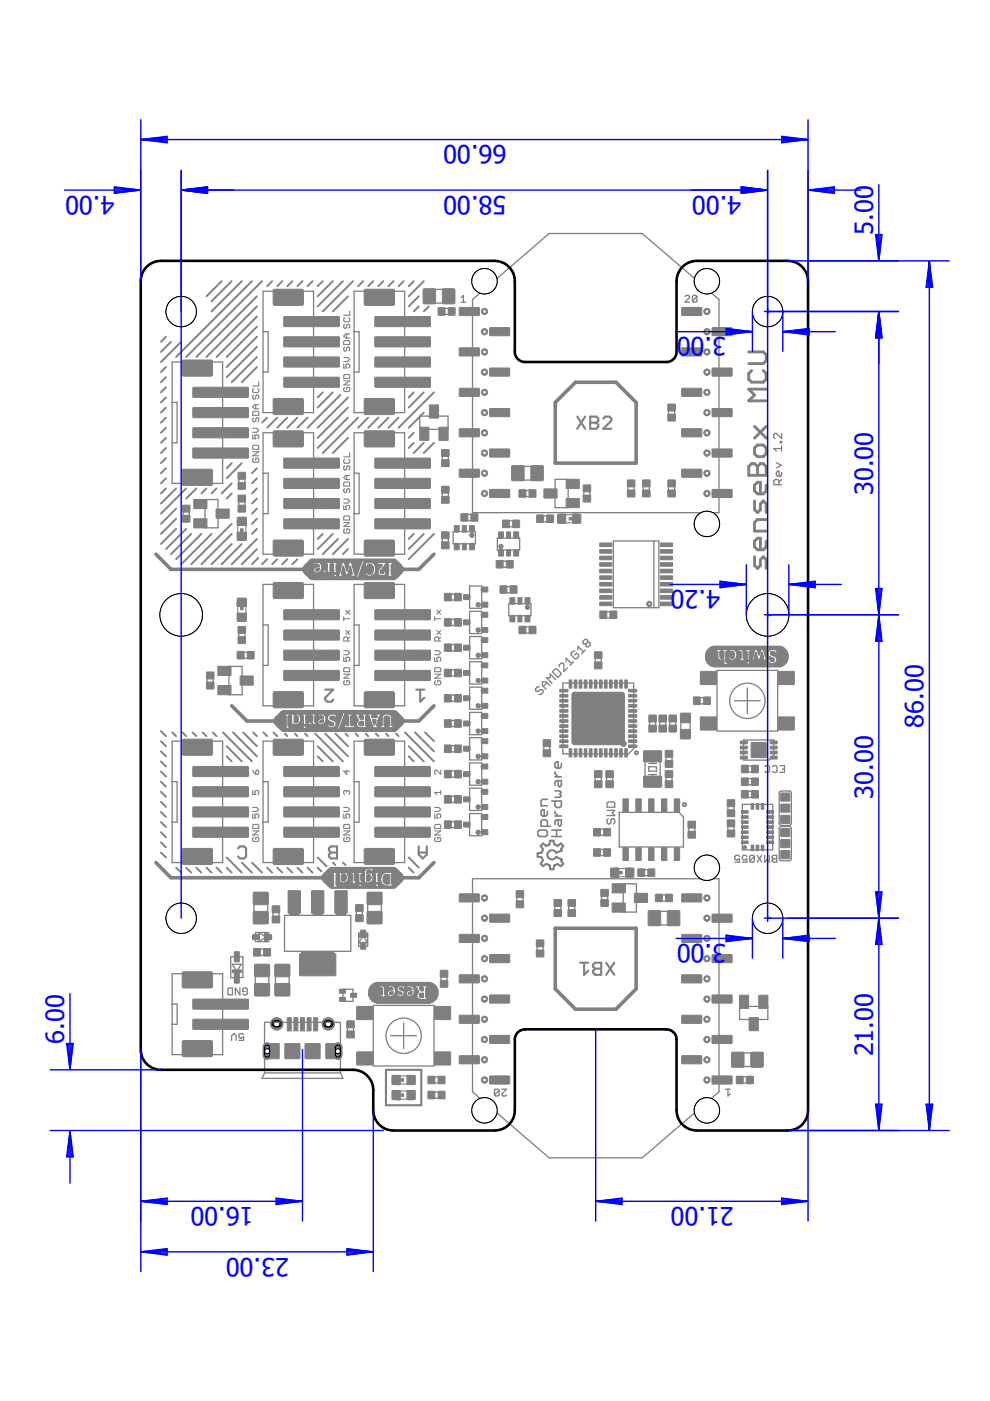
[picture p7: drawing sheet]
<svg xmlns="http://www.w3.org/2000/svg" width="210mm" height="297mm" viewBox="0 0 210 297" stroke-linecap="round" stroke-linejoin="round" font-family="sans-serif">
<defs><g id="words">
<g font-size="5.4" fill="#00f">
<text x="107.4" y="30.8" transform="rotate(-180 107.4 30.8)">66.00</text>
<text x="24.3" y="41.5" transform="rotate(-180 24.3 41.5)">4.00</text>
<text x="107.4" y="41.5" transform="rotate(-180 107.4 41.5)">58.00</text>
<text x="157.2" y="41.5" transform="rotate(-180 157.2 41.5)">4.00</text>
<text x="185.1" y="49.7" transform="rotate(-90 185.1 49.7)">5.00</text>
<text x="151" y="71.6" transform="rotate(-180 151 71.6)">.00</text>
<text x="154" y="71.6" transform="rotate(-180 154 71.6)">3</text>
<text x="185.1" y="105" transform="rotate(-90 185.1 105)">30.00</text>
<text x="152.7" y="125.2" transform="rotate(-180 152.7 125.2)">4.20</text>
<text x="195.8" y="154.3" transform="rotate(-90 195.8 154.3)">86.00</text>
<text x="185.1" y="169.3" transform="rotate(-90 185.1 169.3)">30.00</text>
<text x="151" y="200.2" transform="rotate(-180 151 200.2)">.00</text>
<text x="154" y="200.2" transform="rotate(-180 154 200.2)">3</text>
<text x="13.6" y="221.3" transform="rotate(-90 13.6 221.3)">6.00</text>
<text x="185.1" y="224" transform="rotate(-90 185.1 224)">21.00</text>
<text x="53.8" y="255.9" transform="rotate(-180 53.8 255.9)">16.00</text>
<text x="155.6" y="255.9" transform="rotate(-180 155.6 255.9)">21.00</text>
<text x="61.3" y="266.6" transform="rotate(-180 61.3 266.6)">23.00</text>
</g>
</g></defs>
<circle cx="69.6" cy="217.1" r="1.29" fill="#7f7f7f" stroke="#7f7f7f" stroke-width=".21"/>
<circle cx="69.6" cy="217.1" r=".64" fill="#fff" stroke="#000" stroke-width=".21"/>
<path d="M71.6 221.9v1.9" fill="none" stroke="#7f7f7f" stroke-width="1.9"/>
<circle cx="71.6" cy="222.9" r=".53" fill="#fff" stroke="#000" stroke-width=".21"/>
<path d="M56.6 221.9v1.9" fill="none" stroke="#7f7f7f" stroke-width="1.9"/>
<circle cx="56.6" cy="222.9" r=".53" fill="#fff" stroke="#000" stroke-width=".21"/>
<circle cx="58.7" cy="217.1" r="1.29" fill="#7f7f7f" stroke="#7f7f7f" stroke-width=".21"/>
<circle cx="58.7" cy="217.1" r=".64" fill="#fff" stroke="#000" stroke-width=".21"/>
<g fill="#7f7f7f" stroke="#7f7f7f" stroke-width=".21">
<path d="M151 228.2l4.1-.1 .1 .2v1.4l-.1 .1h-4l-.1-.1z" fill-rule="evenodd"/>
<path d="M144.6 223.9l4-.1 .2 .2v1.4l-.2 .2h-3.9l-.2-.2z" fill-rule="evenodd"/>
<path d="M151 219.6l4.1-.1 .1 .2v1.4l-.1 .2h-4l-.1-.2z" fill-rule="evenodd"/>
<path d="M144.6 215.3l4-.1 .2 .2v1.4l-.2 .2h-3.9l-.2-.2z" fill-rule="evenodd"/>
<path d="M151 211l4.1-.1 .1 .2v1.4l-.1 .2h-4l-.1-.2z" fill-rule="evenodd"/>
<path d="M144.6 206.7h4l.2 .1v1.4l-.2 .2h-3.9l-.2-.2z" fill-rule="evenodd"/>
<path d="M151 202.4h4.1l.1 .1v1.4l-.1 .2h-4l-.1-.2z" fill-rule="evenodd"/>
<path d="M144.6 198.1h4l.2 .2v1.4l-.2 .1h-3.9l-.2-.1z" fill-rule="evenodd"/>
<path d="M151 193.9l4.1-.1 .1 .2v1.4l-.1 .1h-4l-.1-.1z" fill-rule="evenodd"/>
<path d="M144.6 189.6l4-.1 .2 .2v1.4l-.2 .1h-3.9l-.2-.1z" fill-rule="evenodd"/>
<path d="M97.4 189.6l4.1-.1 .1 .2v1.4l-.1 .1h-4l-.1-.1z" fill-rule="evenodd"/>
<path d="M103.9 193.9l4-.1 .2 .2v1.4l-.2 .1h-3.9l-.2-.1z" fill-rule="evenodd"/>
<path d="M97.4 198.1h4.1l.1 .2v1.4l-.1 .1h-4l-.1-.1z" fill-rule="evenodd"/>
<path d="M103.9 202.4h4l.2 .1v1.4l-.2 .2h-3.9l-.2-.2z" fill-rule="evenodd"/>
<path d="M97.4 206.7h4.1l.1 .1v1.4l-.1 .2h-4l-.1-.2z" fill-rule="evenodd"/>
<path d="M103.9 211l4-.1 .2 .2v1.4l-.2 .2h-3.9l-.2-.2z" fill-rule="evenodd"/>
<path d="M97.4 215.3l4.1-.1 .1 .2v1.4l-.1 .2h-4l-.1-.2z" fill-rule="evenodd"/>
<path d="M103.9 219.6l4-.1 .2 .2v1.4l-.2 .2h-3.9l-.2-.2z" fill-rule="evenodd"/>
<path d="M97.4 223.9l4.1-.1 .1 .2v1.4l-.1 .2h-4l-.1-.2z" fill-rule="evenodd"/>
<path d="M103.9 228.2l4-.1 .2 .2v1.4l-.2 .1h-3.9l-.2-.1z" fill-rule="evenodd"/>
<path d="M158.3 228.2h1.4v1.5h-1.4z" fill-rule="evenodd"/>
<path d="M156.1 228.2h1.4v1.5h-1.4z" fill-rule="evenodd"/>
<path d="M133.3 158l1.6-.1 .1 .5-1.7 .1z" fill-rule="evenodd"/>
<path d="M133.3 156.9h1.6l.1 .5h-1.7z" fill-rule="evenodd"/>
<path d="M133.3 155.8h1.6l.1 .5-1.7 .1z" fill-rule="evenodd"/>
<path d="M133.3 154.7h1.6l.1 .5-1.7 .1z" fill-rule="evenodd"/>
<path d="M133.3 153.7h1.6l.1 .5h-1.7z" fill-rule="evenodd"/>
<path d="M133.3 152.6h1.6l.1 .5h-1.7z" fill-rule="evenodd"/>
<path d="M133.3 151.5h1.6l.1 .5-1.7 .1z" fill-rule="evenodd"/>
<path d="M133.3 150.5h1.6l.1 .4-1.7 .1z" fill-rule="evenodd"/>
<path d="M133.3 149.4h1.6l.1 .5h-1.7z" fill-rule="evenodd"/>
<path d="M133.3 148.3h1.6l.1 .5h-1.7z" fill-rule="evenodd"/>
<path d="M133.3 147.3l1.6-.1 .1 .5-1.7 .1z" fill-rule="evenodd"/>
<path d="M133.3 146.2h1.6l.1 .5h-1.7z" fill-rule="evenodd"/>
<path d="M132.5 144.2h.5v1.7l-.5-.1z" fill-rule="evenodd"/>
<path d="M131.4 144.2h.5v1.7l-.5-.1z" fill-rule="evenodd"/>
<path d="M130.3 144.2h.6l-.1 1.7-.5-.1z" fill-rule="evenodd"/>
<path d="M129.3 144.2h.5l-.1 1.7-.5-.1z" fill-rule="evenodd"/>
<path d="M128.2 144.2h.5v1.7l-.5-.1z" fill-rule="evenodd"/>
<path d="M127.1 144.2h.6l-.1 1.7-.5-.1z" fill-rule="evenodd"/>
<path d="M126 144.2h.6l-.1 1.7-.5-.1z" fill-rule="evenodd"/>
<path d="M125 144.2h.5v1.7l-.5-.1z" fill-rule="evenodd"/>
<path d="M123.9 144.2h.5v1.7l-.5-.1z" fill-rule="evenodd"/>
<path d="M122.8 144.2h.6l-.1 1.7-.5-.1z" fill-rule="evenodd"/>
<path d="M121.8 144.2h.5l-.1 1.7-.4-.1z" fill-rule="evenodd"/>
<path d="M120.7 144.2h.5v1.7l-.5-.1z" fill-rule="evenodd"/>
<path d="M118.7 146.2h1.7v.5h-1.7z" fill-rule="evenodd"/>
<path d="M118.7 147.3l1.7-.1v.5l-1.7 .1z" fill-rule="evenodd"/>
<path d="M118.7 148.3h1.7v.5h-1.7z" fill-rule="evenodd"/>
<path d="M118.7 149.4h1.7v.5h-1.7z" fill-rule="evenodd"/>
<path d="M118.7 150.5h1.7v.4l-1.7 .1z" fill-rule="evenodd"/>
<path d="M118.7 151.5h1.7v.5l-1.7 .1z" fill-rule="evenodd"/>
<path d="M118.7 152.6h1.7v.5h-1.7z" fill-rule="evenodd"/>
<path d="M118.7 153.7h1.7v.5h-1.7z" fill-rule="evenodd"/>
<path d="M118.7 154.7h1.7v.5l-1.7 .1z" fill-rule="evenodd"/>
<path d="M118.7 155.8h1.7v.5l-1.7 .1z" fill-rule="evenodd"/>
<path d="M118.7 156.9h1.7v.5h-1.7z" fill-rule="evenodd"/>
<path d="M118.7 158l1.7-.1v.5l-1.7 .1z" fill-rule="evenodd"/>
<path d="M120.7 158.8h.5v1.7l-.5-.1z" fill-rule="evenodd"/>
<path d="M121.8 158.8h.5l-.1 1.7-.4-.1z" fill-rule="evenodd"/>
<path d="M122.8 158.8h.6l-.1 1.7-.5-.1z" fill-rule="evenodd"/>
<path d="M123.9 158.8h.5v1.7l-.5-.1z" fill-rule="evenodd"/>
<path d="M125 158.8h.5v1.7l-.5-.1z" fill-rule="evenodd"/>
<path d="M126 158.8h.6l-.1 1.7-.5-.1z" fill-rule="evenodd"/>
<path d="M127.1 158.8h.6l-.1 1.7-.5-.1z" fill-rule="evenodd"/>
<path d="M128.2 158.8h.5v1.7l-.5-.1z" fill-rule="evenodd"/>
<path d="M129.3 158.8h.5l-.1 1.7-.5-.1z" fill-rule="evenodd"/>
<path d="M130.3 158.8h.6l-.1 1.7-.5-.1z" fill-rule="evenodd"/>
<path d="M131.4 158.8h.5v1.7l-.5-.1z" fill-rule="evenodd"/>
<path d="M132.5 158.8h.5v1.7l-.5-.1z" fill-rule="evenodd"/>
<path d="M121.5 146.8h10.3l.5 .2 .1 10.3-.3 .5-10.3 .1-.5-.3v-10.3z" fill-rule="evenodd"/>
<path d="M79.5 175.4h11.6l.2 .2v1.7l-.2 .2h-11.5l-.1-.2z" fill-rule="evenodd"/>
<path d="M79.5 171.1h11.6l.2 .2v1.7l-.2 .2h-11.5l-.1-.2z" fill-rule="evenodd"/>
<path d="M79.5 166.9l11.6-.1 .2 .2v1.7l-.2 .3h-11.5l-.1-.3z" fill-rule="evenodd"/>
<path d="M77.4 179.9h6.1l.2 .3-.1 2.9-.3 .2h-5.9l-.2-.3v-2.8z" fill-rule="evenodd"/>
<path d="M77.4 156.8h6.1l.2 .3-.1 2.9-.3 .1h-5.9l-.2-.3v-2.7z" fill-rule="evenodd"/>
<path d="M79.5 162.6l11.6-.1 .2 .2v1.7l-.2 .3h-11.5l-.1-.3z" fill-rule="evenodd"/>
<path d="M60.2 175.4h11.6l.2 .2v1.7l-.2 .2h-11.5l-.1-.2z" fill-rule="evenodd"/>
<path d="M60.2 171.1h11.6l.2 .2v1.7l-.2 .2h-11.5l-.1-.2z" fill-rule="evenodd"/>
<path d="M60.2 166.9l11.6-.1 .2 .2v1.7l-.2 .3h-11.5l-.1-.3z" fill-rule="evenodd"/>
<path d="M58.1 179.9h6.1l.1 .3v2.9l-.3 .2h-5.9l-.2-.3v-2.8z" fill-rule="evenodd"/>
<path d="M58.1 156.8h6.1l.1 .3v2.9l-.3 .1h-5.9l-.2-.3v-2.7z" fill-rule="evenodd"/>
<path d="M60.2 162.6l11.6-.1 .2 .2v1.7l-.2 .3h-11.5l-.1-.3z" fill-rule="evenodd"/>
<path d="M79.5 110h11.6l.2 .2v1.7l-.2 .2h-11.5l-.1-.2z" fill-rule="evenodd"/>
<path d="M79.5 105.7h11.6l.2 .2v1.7l-.2 .2h-11.5l-.1-.2z" fill-rule="evenodd"/>
<path d="M79.5 101.5l11.6-.1 .2 .2v1.8l-.2 .2h-11.5l-.1-.2z" fill-rule="evenodd"/>
<path d="M77.4 114.5h6.1l.2 .3-.1 2.9-.3 .2h-5.9l-.2-.3v-2.8z" fill-rule="evenodd"/>
<path d="M77.4 91.4h6.1l.2 .3-.1 2.9-.3 .2-5.9-.1-.2-.3v-2.7z" fill-rule="evenodd"/>
<path d="M79.5 97.2l11.6-.1 .2 .2v1.8l-.2 .2h-11.5l-.1-.2z" fill-rule="evenodd"/>
<path d="M60.2 80h11.6l.2 .2v1.7l-.2 .2h-11.5l-.1-.2z" fill-rule="evenodd"/>
<path d="M60.2 75.7h11.6l.2 .2v1.7l-.2 .2h-11.5l-.1-.2z" fill-rule="evenodd"/>
<path d="M60.2 71.5l11.6-.1 .2 .2v1.7l-.2 .3h-11.5l-.1-.3z" fill-rule="evenodd"/>
<path d="M58.1 84.5h6.1l.1 .3v2.9l-.3 .2h-5.9l-.2-.3v-2.8z" fill-rule="evenodd"/>
<path d="M58.1 61.4h6.1l.1 .3v2.9l-.3 .1h-5.9l-.2-.3v-2.7z" fill-rule="evenodd"/>
<path d="M60.2 67.2l11.6-.1 .2 .2v1.7l-.2 .3h-11.5l-.1-.3z" fill-rule="evenodd"/>
<path d="M60.2 110h11.6l.2 .2v1.7l-.2 .2h-11.5l-.1-.2z" fill-rule="evenodd"/>
<path d="M60.2 105.7h11.6l.2 .2v1.7l-.2 .2h-11.5l-.1-.2z" fill-rule="evenodd"/>
<path d="M60.2 101.5l11.6-.1 .2 .2v1.8l-.2 .2h-11.5l-.1-.2z" fill-rule="evenodd"/>
<path d="M58.1 114.5h6.1l.1 .3v2.9l-.3 .2h-5.9l-.2-.3v-2.8z" fill-rule="evenodd"/>
<path d="M58.1 91.4h6.1l.1 .3v2.9l-.3 .2-5.9-.1-.2-.3v-2.7z" fill-rule="evenodd"/>
<path d="M60.2 97.2l11.6-.1 .2 .2v1.8l-.2 .2h-11.5l-.1-.2z" fill-rule="evenodd"/>
<path d="M40.9 95h11.6l.2 .2v1.7l-.2 .2h-11.5l-.1-.2z" fill-rule="evenodd"/>
<path d="M40.9 90.7h11.6l.2 .2v1.7l-.2 .2h-11.5l-.1-.2z" fill-rule="evenodd"/>
<path d="M40.9 86.5l11.6-.1 .2 .2v1.7l-.2 .3h-11.5l-.1-.3z" fill-rule="evenodd"/>
<path d="M38.8 99.5h6.1l.2 .3-.1 2.9-.3 .2h-5.9l-.2-.3v-2.8z" fill-rule="evenodd"/>
<path d="M38.8 76.4h6.1l.2 .3-.1 2.9-.3 .2-5.9-.1-.2-.3v-2.7z" fill-rule="evenodd"/>
<path d="M40.9 82.2l11.6-.1 .2 .2v1.7l-.2 .3h-11.5l-.1-.3z" fill-rule="evenodd"/>
<path d="M60.9 215.8h.9l-.1 2.8-.8-.1z" fill-rule="evenodd"/>
<path d="M62.3 215.8h.9l-.1 2.8-.8-.1z" fill-rule="evenodd"/>
<path d="M63.7 215.8h.9l-.1 2.8-.8-.1z" fill-rule="evenodd"/>
<path d="M65.1 215.8h.9l-.1 2.8-.8-.1z" fill-rule="evenodd"/>
<path d="M66.5 215.8h.9l-.1 2.8-.8-.1z" fill-rule="evenodd"/>
<path d="M64.7 221.3h3.1v3.1h-3.1z" fill-rule="evenodd"/>
<path d="M60.4 221.3h3.2v3.1h-3.2z" fill-rule="evenodd"/>
<path d="M69.1 221.3h2.3v3.1h-2.3z" fill-rule="evenodd"/>
<path d="M56.9 221.3h2.3v3.1h-2.3z" fill-rule="evenodd"/>
<path d="M79.5 142.2l11.6-.1 .2 .3v1.7l-.2 .2h-11.5l-.1-.2z" fill-rule="evenodd"/>
<path d="M79.5 137.9l11.6-.1 .2 .3v1.7l-.2 .2h-11.5l-.1-.2z" fill-rule="evenodd"/>
<path d="M79.5 133.6h11.6l.2 .2v1.7l-.2 .2h-11.5l-.1-.2z" fill-rule="evenodd"/>
<path d="M77.4 146.7h6.1l.2 .3-.1 2.9-.3 .2-5.9-.1-.2-.3v-2.7z" fill-rule="evenodd"/>
<path d="M77.4 123.5h6.1l.2 .3-.1 2.9-.3 .2h-5.9l-.2-.3v-2.8z" fill-rule="evenodd"/>
<path d="M79.5 129.3h11.6l.2 .2v1.7l-.2 .2h-11.5l-.1-.2z" fill-rule="evenodd"/>
<path d="M60.2 142.2l11.6-.1 .2 .3v1.7l-.2 .2h-11.5l-.1-.2z" fill-rule="evenodd"/>
<path d="M60.2 137.9l11.6-.1 .2 .3v1.7l-.2 .2h-11.5l-.1-.2z" fill-rule="evenodd"/>
<path d="M60.2 133.6h11.6l.2 .2v1.7l-.2 .2h-11.5l-.1-.2z" fill-rule="evenodd"/>
<path d="M58.1 146.7h6.1l.1 .3v2.9l-.3 .2-5.9-.1-.2-.3v-2.7z" fill-rule="evenodd"/>
<path d="M58.1 123.5h6.1l.1 .3v2.9l-.3 .2h-5.9l-.2-.3v-2.8z" fill-rule="evenodd"/>
<path d="M60.2 129.3h11.6l.2 .2v1.7l-.2 .2h-11.5l-.1-.2z" fill-rule="evenodd"/>
<path d="M75.6 213.4h3.4v2.7h-3.4z" fill-rule="evenodd"/>
<path d="M75.6 223.1h3.4v2.7h-3.4z" fill-rule="evenodd"/>
<path d="M92.2 223.1h3.3v2.7h-3.3z" fill-rule="evenodd"/>
<path d="M92.2 213.4h3.3v2.7h-3.3z" fill-rule="evenodd"/>
<path d="M137.5 179.7l1.2 .1-.1 2.6h-1.1z" fill-rule="evenodd"/>
<path d="M134.8 179.7l1.2 .1-.1 2.6h-1.1z" fill-rule="evenodd"/>
<path d="M132.1 179.7l1.1 .1v2.6h-1.1z" fill-rule="evenodd"/>
<path d="M140.3 179.7l1.1 .1v2.6h-1.1z" fill-rule="evenodd"/>
<path d="M143 179.7l1.1 .1v2.6h-1.1z" fill-rule="evenodd"/>
<path d="M143 169.4h1.1v2.7l-1.1-.1z" fill-rule="evenodd"/>
<path d="M140.3 169.4h1.1v2.7l-1.1-.1z" fill-rule="evenodd"/>
<path d="M137.5 169.4h1.2l-.1 2.7-1.1-.1z" fill-rule="evenodd"/>
<path d="M134.8 169.4h1.2l-.1 2.7-1.1-.1z" fill-rule="evenodd"/>
<path d="M132.1 169.4h1.1v2.7l-1.1-.1z" fill-rule="evenodd"/>
<path d="M136.5 159.2h3.7v2.3h-3.7z" fill-rule="evenodd"/>
<path d="M136.5 164.6h3.7v2.3h-3.7z" fill-rule="evenodd"/>
<path d="M140 127.7h2.5l.1 .6-2.5 .1z" fill-rule="evenodd"/>
<path d="M140 126.3h2.5l.1 .7h-2.5z" fill-rule="evenodd"/>
<path d="M140 124.9h2.5l.1 .7h-2.5z" fill-rule="evenodd"/>
<path d="M140 123.5h2.5l.1 .7h-2.5z" fill-rule="evenodd"/>
<path d="M140 122.1h2.5l.1 .7-2.5 .1z" fill-rule="evenodd"/>
<path d="M140 120.7h2.5l.1 .7-2.5 .1z" fill-rule="evenodd"/>
<path d="M140 119.3h2.5l.1 .7-2.5 .1z" fill-rule="evenodd"/>
<path d="M140 117.9h2.5l.1 .7-2.5 .1z" fill-rule="evenodd"/>
<path d="M140 116.5h2.5l.1 .7-2.5 .1z" fill-rule="evenodd"/>
<path d="M140 115.1h2.5l.1 .7-2.5 .1z" fill-rule="evenodd"/>
<path d="M127.2 115.1h2.5v.7l-2.5 .1z" fill-rule="evenodd"/>
<path d="M127.2 116.5h2.5v.7l-2.5 .1z" fill-rule="evenodd"/>
<path d="M127.2 117.9h2.5v.7l-2.5 .1z" fill-rule="evenodd"/>
<path d="M127.2 119.3h2.5v.7l-2.5 .1z" fill-rule="evenodd"/>
<path d="M127.2 120.7h2.5v.7l-2.5 .1z" fill-rule="evenodd"/>
<path d="M127.2 122.1h2.5v.7l-2.5 .1z" fill-rule="evenodd"/>
<path d="M127.2 123.5h2.5v.7h-2.5z" fill-rule="evenodd"/>
<path d="M127.2 124.9h2.5v.7h-2.5z" fill-rule="evenodd"/>
<path d="M127.2 126.3h2.5v.7h-2.5z" fill-rule="evenodd"/>
<path d="M127.2 127.7h2.5v.6l-2.5 .1z" fill-rule="evenodd"/>
<path d="M141.1 165.6h1.5v1.4h-1.5z" fill-rule="evenodd"/>
<path d="M141.1 163.4h1.5v1.4h-1.5z" fill-rule="evenodd"/>
<path d="M141.1 161.3h1.5v1.4h-1.5z" fill-rule="evenodd"/>
<path d="M141.1 159.1h1.5v1.4h-1.5z" fill-rule="evenodd"/>
<path d="M99.5 111.5h1.1v1.2h-1.1z" fill-rule="evenodd"/>
<path d="M98 111.5h.9v1.2h-.9z" fill-rule="evenodd"/>
<path d="M96.3 111.5h1.1v1.2h-1.1z" fill-rule="evenodd"/>
<path d="M96.3 115.3h1.1v1.2h-1.1z" fill-rule="evenodd"/>
<path d="M98 115.3h.9v1.3h-.9z" fill-rule="evenodd"/>
<path d="M99.5 115.3h1.1v1.2h-1.1z" fill-rule="evenodd"/>
<path d="M99.9 108.9h1.4v1.6h-1.4z" fill-rule="evenodd"/>
<path d="M97.7 108.9h1.4v1.6h-1.4z" fill-rule="evenodd"/>
<path d="M93.7 97.5h1.5v1.4h-1.5z" fill-rule="evenodd"/>
<path d="M93.7 95.4h1.5v1.4h-1.5z" fill-rule="evenodd"/>
<path d="M93.7 114.9h1.5v1.4h-1.5z" fill-rule="evenodd"/>
<path d="M93.7 112.8h1.5v1.4h-1.5z" fill-rule="evenodd"/>
<path d="M93.7 103.1h1.5v1.4h-1.5z" fill-rule="evenodd"/>
<path d="M93.7 105.3h1.5v1.4h-1.5z" fill-rule="evenodd"/>
<path d="M45.8 108h2.8v1.8h-2.8z" fill-rule="evenodd"/>
<path d="M41.1 110h2.8v1.9h-2.8z" fill-rule="evenodd"/>
<path d="M41.1 105.9h2.8v1.9h-2.8z" fill-rule="evenodd"/>
<path d="M38.7 109.3h1.5v1.4h-1.5z" fill-rule="evenodd"/>
<path d="M38.7 107.1h1.5v1.4h-1.5z" fill-rule="evenodd"/>
<path d="M50.9 143.3h2.8v1.9h-2.8z" fill-rule="evenodd"/>
<path d="M46.2 145.4h2.8v1.9h-2.8z" fill-rule="evenodd"/>
<path d="M46.2 141.3h2.8v1.9h-2.8z" fill-rule="evenodd"/>
<path d="M43.8 144.7h1.5v1.3h-1.5z" fill-rule="evenodd"/>
<path d="M43.8 142.5h1.5v1.4h-1.5z" fill-rule="evenodd"/>
<path d="M105.7 116.6h1v1.3h-1z" fill-rule="evenodd"/>
<path d="M107.4 116.6h.8v1.3h-.8z" fill-rule="evenodd"/>
<path d="M108.9 116.6h1v1.3h-1z" fill-rule="evenodd"/>
<path d="M108.9 112.8h1v1.2h-1z" fill-rule="evenodd"/>
<path d="M107.4 112.8h.8v1.2h-.8z" fill-rule="evenodd"/>
<path d="M105.7 112.8h1v1.2h-1z" fill-rule="evenodd"/>
<path d="M129.4 129.6h1.3v1.5h-1.3z" fill-rule="evenodd"/>
<path d="M127.2 129.6h1.4v1.5h-1.4z" fill-rule="evenodd"/>
<path d="M159.4 162.3h1.4v1.5h-1.4z" fill-rule="evenodd"/>
<path d="M157.2 162.3h1.4v1.5h-1.4z" fill-rule="evenodd"/>
<path d="M73.6 216.5h1.5v1.4h-1.5z" fill-rule="evenodd"/>
<path d="M73.6 218.6h1.5v1.4h-1.5z" fill-rule="evenodd"/>
<path d="M58.4 208.5h2.9l.2 .3-.1 2.2-.2 .2-2.8-.1-.1-.2v-2.1z" fill-rule="evenodd"/>
<path d="M58.4 204.5h2.9l.2 .2-.1 2.3-.2 .1h-2.8l-.1-.3v-2.1z" fill-rule="evenodd"/>
<path d="M53.8 201.1h1.4v1.6h-1.4z" fill-rule="evenodd"/>
<path d="M55.9 201.1h1.4v1.6h-1.4z" fill-rule="evenodd"/>
<path d="M72 209.8h1.2v.8h-1.2z" fill-rule="evenodd"/>
<path d="M72 211.5h1.2v.8h-1.2z" fill-rule="evenodd"/>
<path d="M74.3 210.6h1.3v.8h-1.3z" fill-rule="evenodd"/>
<path d="M53.6 198.2h1.4v1h-1.4z" fill-rule="evenodd"/>
<path d="M56.1 198.2h1.5v1h-1.5z" fill-rule="evenodd"/>
<path d="M71 188.9h2.6v4.7h-2.6z" fill-rule="evenodd"/>
<path d="M66.1 188.9h2.5v4.7h-2.5z" fill-rule="evenodd"/>
<path d="M61.1 188.9h2.6v4.7h-2.6z" fill-rule="evenodd"/>
<path d="M63.6 202.3h7.5v4.5h-7.5z" fill-rule="evenodd"/>
<path d="M57.7 192.1h1.6v1.4h-1.6z" fill-rule="evenodd"/>
<path d="M57.7 194.2h1.6v1.4h-1.6z" fill-rule="evenodd"/>
<path d="M75.4 191.8h1.6v1.4h-1.6z" fill-rule="evenodd"/>
<path d="M75.4 194h1.6v1.4h-1.6z" fill-rule="evenodd"/>
<path d="M115.3 103.7h2.8v1.9h-2.8z" fill-rule="evenodd"/>
<path d="M120.1 101.6h2.7v1.9h-2.7z" fill-rule="evenodd"/>
<path d="M120.1 105.7h2.7v1.9h-2.7z" fill-rule="evenodd"/>
<path d="M123.7 102.8h1.5v1.4h-1.5z" fill-rule="evenodd"/>
<path d="M123.7 105h1.5v1.4h-1.5z" fill-rule="evenodd"/>
<path d="M159.2 223.2l.2-.1h2.2l.2 .1v2.8l-.1 .3h-2.3l-.2-.1z" fill-rule="evenodd"/>
<path d="M155.1 223.2l.3-.1h2.1l.2 .1 .1 2.8-.2 .3h-2.2l-.3-.1z" fill-rule="evenodd"/>
<path d="M141.5 193.2l.2-.1h2.2l.2 .1v2.8l-.1 .2-2.3 .1-.2-.1z" fill-rule="evenodd"/>
<path d="M137.5 193.2l.2-.1h2.1l.2 .1 .1 2.8-.2 .2-2.2 .1-.2-.1z" fill-rule="evenodd"/>
<path d="M97.4 65.2h4.1l.1 .1v1.4l-.1 .2h-4l-.1-.2z" fill-rule="evenodd"/>
<path d="M103.9 69.5l4-.1 .2 .2v1.4l-.2 .2h-3.9l-.2-.2z" fill-rule="evenodd"/>
<path d="M97.4 73.8l4.1-.1 .1 .2v1.4l-.1 .2h-4l-.1-.2z" fill-rule="evenodd"/>
<path d="M103.9 78.1l4-.1 .2 .2v1.4l-.2 .2h-3.9l-.2-.2z" fill-rule="evenodd"/>
<path d="M97.4 82.4l4.1-.1 .1 .2v1.4l-.1 .2h-4l-.1-.2z" fill-rule="evenodd"/>
<path d="M103.9 86.7l4-.1 .2 .2v1.4l-.2 .1h-3.9l-.2-.1z" fill-rule="evenodd"/>
<path d="M97.4 90.9h4.1l.1 .2v1.4l-.1 .1h-4l-.1-.1z" fill-rule="evenodd"/>
<path d="M103.9 95.2h4l.2 .2v1.3l-.2 .2h-3.9l-.2-.2z" fill-rule="evenodd"/>
<path d="M97.4 99.5h4.1l.1 .1v1.4l-.1 .2h-4l-.1-.2z" fill-rule="evenodd"/>
<path d="M103.9 103.8h4l.2 .1v1.4l-.2 .2h-3.9l-.2-.2z" fill-rule="evenodd"/>
<path d="M151 103.8h4.1l.1 .1v1.4l-.1 .2h-4l-.1-.2z" fill-rule="evenodd"/>
<path d="M144.6 99.5h4l.2 .1v1.4l-.2 .2h-3.9l-.2-.2z" fill-rule="evenodd"/>
<path d="M151 95.2h4.1l.1 .2v1.3l-.1 .2h-4l-.1-.2z" fill-rule="evenodd"/>
<path d="M144.6 90.9h4l.2 .2v1.4l-.2 .1h-3.9l-.2-.1z" fill-rule="evenodd"/>
<path d="M151 86.7l4.1-.1 .1 .2v1.4l-.1 .1h-4l-.1-.1z" fill-rule="evenodd"/>
<path d="M144.6 82.4l4-.1 .2 .2v1.4l-.2 .2h-3.9l-.2-.2z" fill-rule="evenodd"/>
<path d="M151 78.1l4.1-.1 .1 .2v1.4l-.1 .2h-4l-.1-.2z" fill-rule="evenodd"/>
<path d="M144.6 73.8l4-.1 .2 .2v1.4l-.2 .2h-3.9l-.2-.2z" fill-rule="evenodd"/>
<path d="M151 69.5l4.1-.1 .1 .2v1.4l-.1 .2h-4l-.1-.2z" fill-rule="evenodd"/>
<path d="M144.6 65.2h4l.2 .1v1.4l-.2 .2h-3.9l-.2-.2z" fill-rule="evenodd"/>
<path d="M92.9 65.3h1.4v1.5h-1.4z" fill-rule="evenodd"/>
<path d="M95.1 65.3h1.4v1.5h-1.4z" fill-rule="evenodd"/>
<path d="M89.7 61.3l.3-.1h2.1l.2 .1 .1 2.9-.2 .2h-2.2l-.3-.1z" fill-rule="evenodd"/>
<path d="M93.8 61.3l.3-.1h2.1l.2 .1 .1 2.9-.2 .2h-2.2l-.3-.1z" fill-rule="evenodd"/>
<path d="M108.5 98.8l.2-.1h2.2l.2 .1v2.9l-.1 .2h-2.3l-.2-.1z" fill-rule="evenodd"/>
<path d="M112.6 98.8l.2-.1h2.1l.3 .1v2.9l-.1 .2h-2.3l-.2-.1z" fill-rule="evenodd"/>
<path d="M134.5 189.4h2.8v1.9h-2.8z" fill-rule="evenodd"/>
<path d="M129.8 191.5h2.8v1.9h-2.8z" fill-rule="evenodd"/>
<path d="M129.8 187.4h2.8v1.9h-2.8z" fill-rule="evenodd"/>
<path d="M127.4 190.8h1.5v1.3h-1.5z" fill-rule="evenodd"/>
<path d="M127.4 188.6h1.5v1.4h-1.5z" fill-rule="evenodd"/>
<path d="M120.5 190.8h1.5v1.3h-1.5z" fill-rule="evenodd"/>
<path d="M120.5 192.9h1.5v1.4h-1.5z" fill-rule="evenodd"/>
<path d="M117.5 190.8h1.5v1.3h-1.5z" fill-rule="evenodd"/>
<path d="M117.5 192.9h1.5v1.4h-1.5z" fill-rule="evenodd"/>
<path d="M109.5 191h1.5v1.4h-1.5z" fill-rule="evenodd"/>
<path d="M109.5 188.9h1.5v1.4h-1.5z" fill-rule="evenodd"/>
<path d="M141.6 101.8h1.6v1.4h-1.6z" fill-rule="evenodd"/>
<path d="M141.6 103.9h1.6v1.4h-1.6z" fill-rule="evenodd"/>
<path d="M136.3 103.9h1.5v1.4h-1.5z" fill-rule="evenodd"/>
<path d="M136.3 101.8h1.5v1.4h-1.5z" fill-rule="evenodd"/>
<path d="M133.1 103.9h1.5v1.4h-1.5z" fill-rule="evenodd"/>
<path d="M133.1 101.8h1.5v1.4h-1.5z" fill-rule="evenodd"/>
<path d="M83.2 228.1h1.6v1.8h-1.6z" fill-rule="evenodd"/>
<path d="M86.4 228.1h1.6v1.8h-1.6z" fill-rule="evenodd"/>
<path d="M83.2 231.3h1.6v1.8h-1.6z" fill-rule="evenodd"/>
<path d="M86.4 231.3h1.6v1.8h-1.6z" fill-rule="evenodd"/>
<path d="M92.9 228.2h1.4v1.5h-1.4z" fill-rule="evenodd"/>
<path d="M90.8 228.2h1.4v1.5h-1.4z" fill-rule="evenodd"/>
<path d="M126.1 165.6h1.5v1.4h-1.5z" fill-rule="evenodd"/>
<path d="M126.1 163.4h1.5v1.4h-1.5z" fill-rule="evenodd"/>
<path d="M139.7 153.8h1.6v1.4h-1.6z" fill-rule="evenodd"/>
<path d="M139.7 151.6h1.6v1.4h-1.6z" fill-rule="evenodd"/>
<path d="M137.6 153.8h1.5v1.4h-1.5z" fill-rule="evenodd"/>
<path d="M137.6 151.6h1.5v1.4h-1.5z" fill-rule="evenodd"/>
<path d="M128 175.7h1.4v1.5h-1.4z" fill-rule="evenodd"/>
<path d="M125.9 175.7h1.4v1.5h-1.4z" fill-rule="evenodd"/>
<path d="M125.9 180h1.4v1.5h-1.4z" fill-rule="evenodd"/>
<path d="M128 180h1.4v1.5h-1.4z" fill-rule="evenodd"/>
<path d="M93.4 205.8h1.5v1.4h-1.5z" fill-rule="evenodd"/>
<path d="M93.4 207.9h1.5v1.4h-1.5z" fill-rule="evenodd"/>
<path d="M107.4 118.9h1.4v1.5h-1.4z" fill-rule="evenodd"/>
<path d="M105.2 118.9h1.4v1.5h-1.4z" fill-rule="evenodd"/>
<path d="M106.6 110.3h1.4v1.5h-1.4z" fill-rule="evenodd"/>
<path d="M108.7 110.3h1.4v1.5h-1.4z" fill-rule="evenodd"/>
<path d="M129.5 184.1h1.6v1.8h-1.6z" fill-rule="evenodd"/>
<path d="M132.7 184.1h1.7v1.8h-1.7z" fill-rule="evenodd"/>
<path d="M135.3 184.3h1.4v1.5h-1.4z" fill-rule="evenodd"/>
<path d="M137.4 184.3h1.4v1.5h-1.4z" fill-rule="evenodd"/>
<path d="M121.5 109.1h1.6v1.8h-1.6z" fill-rule="evenodd"/>
<path d="M118.2 109.1h1.7v1.8h-1.7z" fill-rule="evenodd"/>
<path d="M116 109.2h1.3v1.5h-1.3z" fill-rule="evenodd"/>
<path d="M113.8 109.2h1.4v1.5h-1.4z" fill-rule="evenodd"/>
<path d="M50.3 112.9h1.9v1.6h-1.9z" fill-rule="evenodd"/>
<path d="M50.3 109.7h1.9v1.6h-1.9z" fill-rule="evenodd"/>
<path d="M50.5 107.1h1.5v1.4h-1.5z" fill-rule="evenodd"/>
<path d="M50.5 105h1.5v1.4h-1.5z" fill-rule="evenodd"/>
<path d="M50.3 126.9h1.9v1.6h-1.9z" fill-rule="evenodd"/>
<path d="M50.3 130.1h1.9v1.6h-1.9z" fill-rule="evenodd"/>
<path d="M50.5 132.9h1.5v1.4h-1.5z" fill-rule="evenodd"/>
<path d="M50.5 135h1.5v1.4h-1.5z" fill-rule="evenodd"/>
<path d="M145.9 174.1h1.5v1.4h-1.5z" fill-rule="evenodd"/>
<path d="M145.9 176.3h1.5v1.4h-1.5z" fill-rule="evenodd"/>
<path d="M128.5 165.6h1.5v1.4h-1.5z" fill-rule="evenodd"/>
<path d="M128.5 163.4h1.5v1.4h-1.5z" fill-rule="evenodd"/>
<path d="M126.1 140.4h1.5v1.4h-1.5z" fill-rule="evenodd"/>
<path d="M126.1 138.2h1.5v1.4h-1.5z" fill-rule="evenodd"/>
<path d="M115.2 156.9h1.5v1.4h-1.5z" fill-rule="evenodd"/>
<path d="M115.2 159h1.5v1.4h-1.5z" fill-rule="evenodd"/>
<path d="M159.3 170.4h.5v1.2h-.5z" fill-rule="evenodd"/>
<path d="M160.4 170.4h.5v1.2h-.5z" fill-rule="evenodd"/>
<path d="M161.4 170.4h.5v1.2h-.5z" fill-rule="evenodd"/>
<path d="M159.3 179.2h.5v1.1h-.5z" fill-rule="evenodd"/>
<path d="M160.4 179.2h.5v1.1h-.5z" fill-rule="evenodd"/>
<path d="M161.4 179.2h.5v1.1h-.5z" fill-rule="evenodd"/>
<path d="M157.2 171.9h1.4v.5h-1.4z" fill-rule="evenodd"/>
<path d="M157.2 173h1.4v.4l-1.4 .1z" fill-rule="evenodd"/>
<path d="M157.2 174h1.4v.5l-1.4 .1z" fill-rule="evenodd"/>
<path d="M157.2 175.1h1.4v.5h-1.4z" fill-rule="evenodd"/>
<path d="M157.2 176.2h1.4v.5h-1.4z" fill-rule="evenodd"/>
<path d="M157.2 177.3l1.4-.1v.5l-1.4 .1z" fill-rule="evenodd"/>
<path d="M157.2 178.3h1.4v.5l-1.4 .1z" fill-rule="evenodd"/>
<path d="M162.6 171.9h1.4v.5h-1.4z" fill-rule="evenodd"/>
<path d="M162.6 173h1.4v.4l-1.4 .1z" fill-rule="evenodd"/>
<path d="M162.6 174h1.4v.5l-1.4 .1z" fill-rule="evenodd"/>
<path d="M162.6 175.1h1.4v.5h-1.4z" fill-rule="evenodd"/>
<path d="M162.6 176.2h1.4v.5h-1.4z" fill-rule="evenodd"/>
<path d="M162.6 177.3l1.4-.1v.5l-1.4 .1z" fill-rule="evenodd"/>
<path d="M162.6 178.3h1.4v.5l-1.4 .1z" fill-rule="evenodd"/>
<path d="M154.2 173.9h1.5v1.4h-1.5z" fill-rule="evenodd"/>
<path d="M154.2 176h1.5v1.4h-1.5z" fill-rule="evenodd"/>
<path d="M154.2 171.7h1.5v1.4h-1.5z" fill-rule="evenodd"/>
<path d="M154.2 169.6h1.5v1.4h-1.5z" fill-rule="evenodd"/>
<path d="M159.4 167.6h1.4v1.6h-1.4z" fill-rule="evenodd"/>
<path d="M157.2 167.6h1.4v1.6h-1.4z" fill-rule="evenodd"/>
<path d="M159.4 165h1.4v1.5h-1.4z" fill-rule="evenodd"/>
<path d="M157.2 165h1.4v1.5h-1.4z" fill-rule="evenodd"/>
<path d="M53.8 189.2h3l.1 .2v2.3l-.3 .1h-2.8l-.1-.3v-2.1z" fill-rule="evenodd"/>
<path d="M53.8 193.3h3l.1 .2v2.3l-.3 .1h-2.8l-.1-.3v-2.1z" fill-rule="evenodd"/>
<path d="M77.9 189.2h3l.1 .2v2.3l-.2 .1h-2.9l-.1-.3v-2.1z" fill-rule="evenodd"/>
<path d="M77.9 193.3h3l.1 .2v2.3l-.2 .1h-2.9l-.1-.3v-2.1z" fill-rule="evenodd"/>
<path d="M96.4 168.7h1.4v1.5h-1.4z" fill-rule="evenodd"/>
<path d="M94.3 168.7h1.4v1.5h-1.4z" fill-rule="evenodd"/>
<path d="M96.4 174.1h1.4v1.5h-1.4z" fill-rule="evenodd"/>
<path d="M94.3 174.1h1.4v1.5h-1.4z" fill-rule="evenodd"/>
<path d="M96.4 158h1.4v1.5h-1.4z" fill-rule="evenodd"/>
<path d="M94.3 158h1.4v1.5h-1.4z" fill-rule="evenodd"/>
<path d="M96.4 163.4h1.4v1.5h-1.4z" fill-rule="evenodd"/>
<path d="M94.3 163.4h1.4v1.5h-1.4z" fill-rule="evenodd"/>
<path d="M102.2 175.9h1.2v1.1h-1.2z" fill-rule="evenodd"/>
<path d="M102.2 172.7h1.2v1h-1.2z" fill-rule="evenodd"/>
<path d="M98.3 174.3h1.2v1.1h-1.2z" fill-rule="evenodd"/>
<path d="M112.2 132.8h1.4v1.5h-1.4z" fill-rule="evenodd"/>
<path d="M110.1 132.8h1.4v1.5h-1.4z" fill-rule="evenodd"/>
<path d="M108.2 124.2h1.4v1.6h-1.4z" fill-rule="evenodd"/>
<path d="M106 124.2h1.4v1.6h-1.4z" fill-rule="evenodd"/>
<path d="M111.3 126.7h1.1v1.3h-1.1z" fill-rule="evenodd"/>
<path d="M109.8 126.7h.8v1.3h-.8z" fill-rule="evenodd"/>
<path d="M108.1 126.7h1v1.3h-1z" fill-rule="evenodd"/>
<path d="M108.1 130.6h1v1.2h-1z" fill-rule="evenodd"/>
<path d="M109.8 130.6h.8v1.2h-.8z" fill-rule="evenodd"/>
<path d="M111.3 130.6h1.1v1.2h-1.1z" fill-rule="evenodd"/>
<path d="M141.6 85.7h1.6v1.4h-1.6z" fill-rule="evenodd"/>
<path d="M141.6 87.8h1.6v1.4h-1.6z" fill-rule="evenodd"/>
<path d="M113.7 199.3h1.6v1.4h-1.6z" fill-rule="evenodd"/>
<path d="M113.7 201.5h1.6v1.4h-1.6z" fill-rule="evenodd"/>
<path d="M158.9 215.8h1.9v2.7h-1.9z" fill-rule="evenodd"/>
<path d="M156.8 211h1.9v2.8h-1.9z" fill-rule="evenodd"/>
<path d="M160.9 211h1.9v2.8h-1.9z" fill-rule="evenodd"/>
<path d="M91.1 85.9h1.9v2.7h-1.9z" fill-rule="evenodd"/>
<path d="M93.1 90.6h1.9v2.7h-1.9z" fill-rule="evenodd"/>
<path d="M89 90.6h1.9v2.7h-1.9z" fill-rule="evenodd"/>
<path d="M40.9 216.2l11.6-.1 .2 .2v1.7l-.2 .2h-11.5l-.1-.2z" fill-rule="evenodd"/>
<path d="M40.9 211.9l11.6-.1 .2 .2v1.8l-.2 .2h-11.5l-.1-.2z" fill-rule="evenodd"/>
<path d="M38.8 220.7h6.1l.2 .3-.1 2.9-.3 .1h-5.9l-.2-.3v-2.7z" fill-rule="evenodd"/>
<path d="M38.8 206.1h6.1l.2 .3-.1 2.9-.3 .2-5.9-.1-.2-.3v-2.7z" fill-rule="evenodd"/>
<path d="M92.9 231.4h1.4v1.5h-1.4z" fill-rule="evenodd"/>
<path d="M90.8 231.4h1.4v1.5h-1.4z" fill-rule="evenodd"/>
<path d="M79.5 80h11.6l.2 .2v1.7l-.2 .2h-11.5l-.1-.2z" fill-rule="evenodd"/>
<path d="M79.5 75.7h11.6l.2 .2v1.7l-.2 .2h-11.5l-.1-.2z" fill-rule="evenodd"/>
<path d="M79.5 71.5l11.6-.1 .2 .2v1.7l-.2 .3h-11.5l-.1-.3z" fill-rule="evenodd"/>
<path d="M77.4 84.5h6.1l.2 .3-.1 2.9-.3 .2h-5.9l-.2-.3v-2.8z" fill-rule="evenodd"/>
<path d="M77.4 61.4h6.1l.2 .3-.1 2.9-.3 .1h-5.9l-.2-.3v-2.7z" fill-rule="evenodd"/>
<path d="M79.5 67.2l11.6-.1 .2 .2v1.7l-.2 .3h-11.5l-.1-.3z" fill-rule="evenodd"/>
<path d="M96.4 147.3h1.4v1.5h-1.4z" fill-rule="evenodd"/>
<path d="M94.3 147.3h1.4v1.5h-1.4z" fill-rule="evenodd"/>
<path d="M96.4 152.6h1.4v1.6h-1.4z" fill-rule="evenodd"/>
<path d="M94.3 152.6h1.4v1.6h-1.4z" fill-rule="evenodd"/>
<path d="M102.2 170.6h1.2v1h-1.2z" fill-rule="evenodd"/>
<path d="M102.2 167.4h1.2v1h-1.2z" fill-rule="evenodd"/>
<path d="M98.3 169h1.2v1h-1.2z" fill-rule="evenodd"/>
<path d="M102.2 159.8h1.2v1.1h-1.2z" fill-rule="evenodd"/>
<path d="M102.2 156.6h1.2v1.1h-1.2z" fill-rule="evenodd"/>
<path d="M98.3 158.2h1.2v1.1h-1.2z" fill-rule="evenodd"/>
<path d="M102.2 165.2h1.2v1h-1.2z" fill-rule="evenodd"/>
<path d="M102.2 162h1.2v1h-1.2z" fill-rule="evenodd"/>
<path d="M98.3 163.6h1.2v1h-1.2z" fill-rule="evenodd"/>
<path d="M102.2 149.1h1.2v1.1h-1.2z" fill-rule="evenodd"/>
<path d="M102.2 145.9h1.2v1h-1.2z" fill-rule="evenodd"/>
<path d="M98.3 147.5h1.2v1.1h-1.2z" fill-rule="evenodd"/>
<path d="M102.2 154.5h1.2v1h-1.2z" fill-rule="evenodd"/>
<path d="M102.2 151.3h1.2v1h-1.2z" fill-rule="evenodd"/>
<path d="M98.3 152.9h1.2v1h-1.2z" fill-rule="evenodd"/>
<path d="M165.6 175.7h1.8v1.6h-1.8z" fill-rule="evenodd"/>
<path d="M165.6 178h1.8v1.7h-1.8z" fill-rule="evenodd"/>
<path d="M165.6 180.4h1.8v1.6h-1.8z" fill-rule="evenodd"/>
<path d="M165.6 168.2h1.8v1.6h-1.8z" fill-rule="evenodd"/>
<path d="M165.6 170.5h1.8v1.7h-1.8z" fill-rule="evenodd"/>
<path d="M165.6 172.9h1.8v1.6h-1.8z" fill-rule="evenodd"/>
<path d="M50.5 100.2h1.5v1.4h-1.5z" fill-rule="evenodd"/>
<path d="M50.5 102.3h1.5v1.4h-1.5z" fill-rule="evenodd"/>
<path d="M52.5 138.2h1.3v1.5h-1.3z" fill-rule="evenodd"/>
<path d="M50.3 138.2h1.4v1.5h-1.4z" fill-rule="evenodd"/>
<path d="M96.4 136.6h1.4v1.5h-1.4z" fill-rule="evenodd"/>
<path d="M94.3 136.6h1.4v1.5h-1.4z" fill-rule="evenodd"/>
<path d="M96.4 141.9h1.4v1.5h-1.4z" fill-rule="evenodd"/>
<path d="M94.3 141.9h1.4v1.5h-1.4z" fill-rule="evenodd"/>
<path d="M102.2 138.4h1.2v1h-1.2z" fill-rule="evenodd"/>
<path d="M102.2 135.2h1.2v1h-1.2z" fill-rule="evenodd"/>
<path d="M98.3 136.8h1.2v1h-1.2z" fill-rule="evenodd"/>
<path d="M102.2 143.8h1.2v1h-1.2z" fill-rule="evenodd"/>
<path d="M102.2 140.6h1.2v1h-1.2z" fill-rule="evenodd"/>
<path d="M98.3 142.2h1.2v1h-1.2z" fill-rule="evenodd"/>
<path d="M96.4 125.8h1.4v1.6h-1.4z" fill-rule="evenodd"/>
<path d="M94.3 125.8h1.4v1.6h-1.4z" fill-rule="evenodd"/>
<path d="M96.4 131.2h1.4v1.5h-1.4z" fill-rule="evenodd"/>
<path d="M94.3 131.2h1.4v1.5h-1.4z" fill-rule="evenodd"/>
<path d="M102.2 127.7h1.2v1h-1.2z" fill-rule="evenodd"/>
<path d="M102.2 124.5h1.2v1h-1.2z" fill-rule="evenodd"/>
<path d="M98.3 126.1h1.2v1h-1.2z" fill-rule="evenodd"/>
<path d="M102.2 133h1.2v1.1h-1.2z" fill-rule="evenodd"/>
<path d="M102.2 129.8h1.2v1.1h-1.2z" fill-rule="evenodd"/>
<path d="M98.3 131.4h1.2v1.1h-1.2z" fill-rule="evenodd"/>
<path d="M76.5 199.8h1v1.4h-1z" fill-rule="evenodd"/>
<path d="M76.5 197.2h1v1.4h-1z" fill-rule="evenodd"/>
<path d="M148.5 142.4h3.4v2.7h-3.4z" fill-rule="evenodd"/>
<path d="M148.5 152h3.4v2.8h-3.4z" fill-rule="evenodd"/>
<path d="M165 152h3.4v2.8h-3.4z" fill-rule="evenodd"/>
<path d="M165 142.4h3.4v2.7h-3.4z" fill-rule="evenodd"/>
<path d="M147 147.8h1.4v1.5h-1.4z" fill-rule="evenodd"/>
<path d="M149.2 147.8h1.4v1.5h-1.4z" fill-rule="evenodd"/>
<path d="M139 189.6h1.4v1.5h-1.4z" fill-rule="evenodd"/>
<path d="M141.1 189.6h1.4v1.5h-1.4z" fill-rule="evenodd"/>
<path d="M112.2 103.9h1.4v1.5h-1.4z" fill-rule="evenodd"/>
<path d="M110.1 103.9h1.4v1.5h-1.4z" fill-rule="evenodd"/>
<path d="M144.3 154.7h2v1.9h-2z" fill-rule="evenodd"/>
<path d="M144.3 151.3h2v1.9h-2z" fill-rule="evenodd"/>
<path d="M141.9 153.8h1.5v1.4h-1.5z" fill-rule="evenodd"/>
<path d="M141.9 151.6h1.5v1.4h-1.5z" fill-rule="evenodd"/>
<path d="M54.1 208.5h2.9l.2 .3-.1 2.2-.2 .2-2.8-.1-.1-.2v-2.1z" fill-rule="evenodd"/>
<path d="M54.1 204.5h2.9l.2 .2-.1 2.3-.2 .1h-2.8l-.1-.3v-2.1z" fill-rule="evenodd"/>
<path d="M49.7 206.3h1v2.1h-1z" fill-rule="evenodd"/>
<path d="M49.7 201.8h1v2.1h-1z" fill-rule="evenodd"/>
<path d="M40.9 175.4h11.6l.2 .2v1.7l-.2 .2h-11.5l-.1-.2z" fill-rule="evenodd"/>
<path d="M40.9 171.1h11.6l.2 .2v1.7l-.2 .2h-11.5l-.1-.2z" fill-rule="evenodd"/>
<path d="M40.9 166.9l11.6-.1 .2 .2v1.7l-.2 .3h-11.5l-.1-.3z" fill-rule="evenodd"/>
<path d="M38.8 179.9h6.1l.2 .3-.1 2.9-.3 .2h-5.9l-.2-.3v-2.8z" fill-rule="evenodd"/>
<path d="M38.8 156.8h6.1l.2 .3-.1 2.9-.3 .1h-5.9l-.2-.3v-2.7z" fill-rule="evenodd"/>
<path d="M40.9 162.6l11.6-.1 .2 .2v1.7l-.2 .3h-11.5l-.1-.3z" fill-rule="evenodd"/>
<path d="M163.3 160.4l1.4-.1 .1 .6h-1.4z" fill-rule="evenodd"/>
<path d="M163.3 159.3h1.4l.1 .5-1.4 .1z" fill-rule="evenodd"/>
<path d="M163.3 158.2h1.4l.1 .5-1.4 .1z" fill-rule="evenodd"/>
<path d="M163.3 157.1h1.4l.1 .6h-1.4z" fill-rule="evenodd"/>
<path d="M157 157.1h1.4l.1 .6h-1.5z" fill-rule="evenodd"/>
<path d="M157 158.2h1.4l.1 .5-1.5 .1z" fill-rule="evenodd"/>
<path d="M157 159.3h1.4l.1 .5-1.5 .1z" fill-rule="evenodd"/>
<path d="M157 160.4l1.4-.1 .1 .6h-1.5z" fill-rule="evenodd"/>
<path d="M159.3 157.5h3.1v3.1h-3.1z" fill-rule="evenodd"/>
<circle cx="69.6" cy="217.1" r="1.29"/>
</g>
<circle cx="69.6" cy="217.1" r=".64" fill="#fff" stroke="#000" stroke-width=".21"/>
<path d="M71.6 221.9v1.9" fill="none" stroke="#7f7f7f" stroke-width="1.9"/>
<circle cx="71.6" cy="222.9" r=".53" fill="#fff" stroke="#000" stroke-width=".21"/>
<path d="M56.6 221.9v1.9" fill="none" stroke="#7f7f7f" stroke-width="1.9"/>
<circle cx="56.6" cy="222.9" r=".53" fill="#fff" stroke="#000" stroke-width=".21"/>
<circle cx="58.7" cy="217.1" r="1.29" fill="#7f7f7f" stroke="#7f7f7f" stroke-width=".21"/>
<circle cx="58.7" cy="217.1" r=".64" fill="#fff" stroke="#000" stroke-width=".21"/>
<g fill="none" stroke="#808080" stroke-width=".34">
<path d="M134.6 159.4l.5-.1 .2 .1v.4l-.5 .1zM114.4 176h1.3l.4 .3v.7l-.4 .4h-1.3l-.4-.4v-.7zM116.1 172v.7l-.4 .3h-.7l-.3-.3v-.7l.3-.3h.4v1.3M116.1 175.2v-1l-.4-.4h-.7l-.3 .4v1h2M116.1 169.5h-1.1l-.3 .3v1h1.4M117 177.4h2M117 176h2M117 169.8h2v1.1l-.3 .3h-.7l-.3-.3v-1.1M117.7 173h1.3M117.7 163.7v.3l.6 .7M117.7 172v.3l.6 .7M117.7 167.7h1l.3 .3-.3 .4 .3 .3-.3 .3h-1"/>
<path d="M117.7 164.7h1.3M118 176v1.4M118.3 173.8v1l.4 .4 .3-.4v-1h-1l-.3 .4v.6M118.3 165.5v1l.4 .4 .3-.4v-1h-1l-.3 .3v.7M119 161.9v.6l-.3 .4h-.7l-.3-.4v-.6l.3-.4h.3v1.4M144.8 170.4l.5-.1 .1 .1v.4l-.5 .1z"/>
</g>
<g fill="none" stroke="#808080" stroke-width=".61">
<path d="M158.7 74.6h3.1l.7 .6v1.3l-.7 .6h-3.1M159.4 78.6l-.7 .6v1.2l.7 .6h2.4l.7-.6v-1.2l-.7-.6M159.4 98.3h.6l.6 .6 .6-.6h.6l.7 .6v1.9h-3.8v-1.9zM160 95l.6-.6h1.2l.7 .6v1.2l-.7 .6h-1.2l-.6-.6zM160 90.4l2.5 2.5M160.6 98.9v1.9M162.5 90.4l-2.5 2.5M162.5 82.5h-3.8l1.3 1.3-1.3 1.2h3.8M160 106.2v1.9l.6 .6 .6-.6v-1.3l.6-.6 .7 .6v1.9M160 118v1.9l.6 .6 .6-.6v-1.2l.6-.7 .7 .7v1.8M162.5 102.9v1.2l-.7 .6h-1.2l-.6-.6v-1.2l.6-.6h.6v2.4M162.5 114.7v1.3l-.7 .6h-1.2l-.6-.6v-1.3l.6-.6h.6v2.5"/>
<path d="M162.5 110.2h-1.9l-.6 .6v1.8h2.5"/>
</g>
<g fill="none" stroke="#808080" stroke-width=".28">
<path d="M36.5 76.8h10.7v25.7h-10.7zM55.8 61.7h10.7v25.8h-10.7zM55.8 70.3h1.1v8.6h-1.1M75.1 61.7h10.7v25.8h-10.7zM75.1 70.3h1v8.6h-1M90.8 61.4h4.5v2.9h-4.5zM91.8 61.4v2.9M93.5 65.4h2.4v1.3h-2.4zM94 65.4v1.3M94.4 61.4v2.9M95.3 65.4v1.3M97.8 63.1l.5-.5v1.5"/>
<path d="M97.8 64.1h.9M100.2 63.5l16.2-14h19.8l16.2 14v45.2h-52.2zM145.2 62.9l.3-.3h.4l.3 .3v.2l-1 1h1M147.8 62.9v.9l-.3 .3h-.5l-.2-.3M147.8 62.9l-.3-.3h-.5l-.2 .3v.9M147.8 62.9l-1 .9M36.5 85.3h1v8.6h-1M55.8 91.8h10.7v25.7h-10.7zM75.1 91.8h10.7v25.7h-10.7zM89 88.2h6v2.8h-6zM93.8 95.9h1.3v2.4h-1.3zM93.8 97.8h1.3"/>
<path d="M93.8 96.5h1.3M109.6 98.9h4.5v2.9h-4.5zM110.6 98.9v2.9M113.1 98.9v2.9M141.7 86.3h1.3v2.3h-1.3zM141.7 86.8h1.3M141.7 88.1h1.3M164.6 98.1l1.1 .6-1.1 .5M165.4 93.6h.3v.3h-.3zM165.7 91.9v1.1l-1.1-1.1h-.3l-.2 .3v.5l.2 .3M165.7 94.6v1.1M165.7 95.1h-1.6l.5 .6"/>
<path d="M38.8 107.7h1.3v2.4h-1.3zM38.8 109.6h1.3M38.8 108.3h1.3M43.5 105.9h2.7v6h-2.7zM50.6 105.6h1.3v2.3h-1.3zM50.6 100.8h1.3v2.3h-1.3zM50.6 107.4h1.3M50.6 106.1h1.3M50.6 101.3h1.3M50.6 102.6h1.3M55.8 100.3h1.1v8.6h-1.1M75.1 100.3h1v8.6h-1"/>
<path d="M93.8 103.7h1.3v2.4h-1.3zM93.8 113.4h1.3v2.3h-1.3zM93.8 115.2h1.3M93.8 113.9h1.3M93.8 104.2h1.3M93.8 105.5h1.3M96.1 112.7h4.7v2.6h-4.7zM98.3 109.1h2.4v1.3h-2.4zM98.9 109.1v1.3M100.2 109.1v1.3M105.5 114.1h4.7v2.5h-4.7zM105.8 119h2.4v1.3h-2.4z"/>
<path d="M106.4 119v1.3M107.2 110.4h2.3v1.3h-2.3zM107.7 119v1.3M107.7 110.4v1.3M109 110.4v1.3M110.7 104h2.3v1.3h-2.3zM111.2 104v1.3M112.5 104v1.3M114.4 109.3h2.4v1.3h-2.4zM114.9 109.3v1.3M116.2 109.3v1.3M117.7 101.6h2.8v6h-2.8z"/>
<path d="M123.8 103.4h1.3v2.4h-1.3zM123.8 104h1.3M123.8 105.3h1.3M130 114.7h9.7v14.1h-9.7zM133.2 102.4h1.3v2.3h-1.3zM133.2 102.9h1.3M133.2 104.2h1.3M136.4 102.4h1.3v2.3h-1.3zM136.4 102.9h1.3M136.4 104.2h1.3M138.6 114.7v14.1M141.7 102.4h1.3v2.3h-1.3z"/>
<path d="M141.7 102.9h1.3M141.7 104.2h1.3M165.2 102.8v-.9l-.3-.2h-.6l-.2 .2v.9h1.6M165.7 100.2v.5l-.3 .3h-.5l-.3-.3v-.5l.3-.3h.3v1.1M165.7 101.7l-.5 .5M50.6 133.5h1.3v2.3h-1.3zM50.6 134h1.3M50.6 135.3h1.3M50.9 138.3h2.4v1.3h-2.4zM51.4 138.3v1.3M52.7 138.3v1.3M55.8 123.9h10.7v25.7h-10.7z"/>
<path d="M55.8 132.5h1.1v8.6h-1.1M75.1 123.9h10.7v25.7h-10.7zM75.1 132.5h1v8.6h-1M94.8 126h2.4v1.2h-2.4zM94.8 131.3h2.4v1.3h-2.4zM94.8 136.7h2.4v1.3h-2.4zM95.4 126v1.2M95.4 131.3v1.3M95.4 136.7v1.3M96.7 126v1.2M96.7 131.3v1.3M96.7 136.7v1.3"/>
<path d="M99.6 135h2.5v4.7h-2.5zM99.6 124.2h2.5v4.8h-2.5zM99.6 129.6h2.5v4.7h-2.5zM106.6 124.4h2.4v1.2h-2.4zM107.2 124.4v1.2M107.9 128h4.7v2.6h-4.7zM108.5 124.4v1.2M110.7 132.9h2.3v1.3h-2.3zM111.2 132.9v1.3M112.5 132.9v1.3M121.9 138.1h-.4l-.4 .4v.4l.8 .8h.4l.4-.4v-.4l-.4-.4-.4 .4M122.5 137.8v-.8l1.2 1.2"/>
<path d="M124.1 137.8l-.8 .8M124.6 136.2v-.4l-.2-.2h-.4l-.4 .4v.4l.2 .1h.4M124.6 136.2h.4l.2 .2v.4l-.4 .3h-.4l-.2-.2v-.4M124.6 136.2l-.4 .3M126.2 138.8h1.3v2.4h-1.3zM126.2 139.4h1.3M127.8 129.7h2.4v1.3h-2.4zM128.3 129.7v1.3M129.6 129.7v1.3M36.5 157.1h10.7v25.8h-10.7zM43.9 143.1h1.3v2.4h-1.3zM43.9 144.9h1.3"/>
<path d="M43.9 143.6h1.3M48.5 141.3h2.8v6h-2.8zM55.8 157.1h10.7v25.8h-10.7zM75.1 157.1h10.7v25.8h-10.7zM94.8 152.8h2.4v1.3h-2.4zM94.8 142h2.4v1.3h-2.4zM94.8 147.4h2.4v1.3h-2.4zM94.8 158.1h2.4v1.3h-2.4zM95.4 142v1.3M95.4 147.4v1.3M95.4 152.8v1.3M95.4 158.1v1.3"/>
<path d="M96.7 142v1.3M96.7 147.4v1.3M96.7 152.8v1.3M96.7 158.1v1.3M99.6 140.3h2.5v4.7h-2.5zM99.6 145.7h2.5v4.7h-2.5zM99.6 151h2.5v4.8h-2.5zM99.6 156.4h2.5v4.7h-2.5zM114.3 145.6h-.4l-.3 .4v.4l.1 .2h.4l.4-.4h.4l.2 .2v.4l-.4 .4h-.4M115.3 157.5h1.3v2.3h-1.3zM115.3 158h1.3M115.3 159.3h1.3"/>
<path d="M116 144.8l-.8 .7M116.6 145.4l-.8-.8h-.8v.8l.8 .7M117.1 142.5l.6-.6h.4l.8 .7v.4l-.6 .6zM117.8 144.1l-1.2-1.2v.8h-.7l1.2 1.2M118.6 141.4v-.4l.4-.4h.4l.1 .2v1.6l.8-.8M119.3 144.8h15v13.9l-1 1.1h-14zM120 140.3v-.8l1.2 1.2M121.6 140.3l-.8 .8M126.2 140.7h1.3M136.8 159.6h3.2v6.9h-3.2zM137.7 152.2h1.3v2.4h-1.3zM137.7 154.1h1.3"/>
<path d="M137.7 152.8h1.3M139.9 152.2h1.3v2.4h-1.3zM139.9 154.1h1.3M139.9 152.8h1.3M141.2 159.7h1.3v2.4h-1.3zM142 152.2h1.3v2.4h-1.3zM142 154.1h1.3M142 152.8h1.3M144.4 152.1h1.9v3.7h-1.9zM144.4 154.9h1.9M144.4 153h1.9M147.6 147.9h2.4v1.3h-2.4z"/>
<path d="M148.2 147.9v1.3M149.5 147.9v1.3M152 142.1h12.9v12.9h-12.9zM155.7 148.6h5.5M157.6 156.9h6.5v3.2l-1.1 1.1h-5.4zM158.5 145.9v5.4M36.5 165.7h1v8.6h-1M55.8 165.7h1.1v8.6h-1.1M75.1 165.7h1v8.6h-1M94.8 163.5h2.4v1.3h-2.4zM94.8 168.8h2.4v1.3h-2.4zM94.8 174.2h2.4v1.3h-2.4z"/>
<path d="M95.4 163.5v1.3M95.4 168.8v1.3M95.4 174.2v1.3M96.7 163.5v1.3M96.7 168.8v1.3M96.7 174.2v1.3M99.6 161.8h2.5v4.7h-2.5zM99.6 172.5h2.5v4.7h-2.5zM99.6 167.1h2.5v4.7h-2.5zM126.2 164h1.3v2.4h-1.3zM126.2 165.8h1.3M126.2 164.5h1.3"/>
<path d="M126.5 175.8h2.3v1.3h-2.3zM127 175.8v1.3M128.3 175.8v1.3M128.6 164h1.3v2.4h-1.3zM128.6 165.8h1.3M128.6 164.5h1.3M128.7 171.8h1.6l-.5 .6 .5 .5h-1.6M129 173.6l-.3 .3v.5l.3 .3h.2l.3-.3v-.5l.3-.3h.3l.2 .3v.5l-.2 .3M129 170h1.1l.2 .3v.8h-1.6v-.8zM131.3 172.2h12.7l.9 1v6.4h-13.6zM137.5 162.6h1.7v.9h-1.7zM137.5 161.9h1.7"/>
<path d="M137.5 164.2h1.7M141.2 164h1.3v2.4h-1.3zM141.2 165.8h1.3M141.2 164.5h1.3M141.2 161.5h1.3M141.2 160.3h1.3M146 174.7h1.3v2.4h-1.3zM146 175.3h1.3M146 176.6h1.3M154.3 174.5h1.3v2.3h-1.3zM154.3 170.2h1.3v2.3h-1.3zM154.3 175h1.3"/>
<path d="M154.3 176.3h1.3M154.3 172h1.3M154.3 170.7h1.3M157.4 170.5h6.4v9.7h-6.4zM157.8 165.1h2.4v1.3h-2.4zM157.8 162.4h2.4v1.3h-2.4zM157.8 167.8h2.4v1.3h-2.4zM158.3 162.4v1.3M158.3 165.1v1.3M158.3 167.8v1.3M159.6 162.4v1.3M159.6 165.1v1.3"/>
<path d="M159.6 167.8v1.3M162.2 162.6l.2-.3h.5l.3 .3v.9l-.3 .3h-.5l-.2-.3M163.8 162.6l.2-.3h.5l.2 .3v.9l-.2 .3h-.5l-.2-.3M165.3 175.3l.4-.1h1.7l.3 .3 .1 6.6-.3 .4h-1.8l-.5-.3v-6.6zM165.3 167.8l.4-.1h1.7l.3 .3 .1 6.6-.3 .4h-1.8l-.5-.3v-6.6zM165.4 162.3h.9v1.5h-.9M165.8 163h.5M53.8 190.3h2.9v4.5h-2.9zM53.8 193.8h2.9M53.8 191.2h2.9M54.2 197.7h2.8v1.9h-2.8zM54.9 197.7l1.5 1-1.5 .9z"/>
<path d="M57.9 192.7h1.3v2.4h-1.3zM57.9 193.2h1.3M57.9 194.5h1.3M60.3 194.1h14.1v7.6h-14.1zM75.5 192.4h1.3v2.4h-1.3zM75.5 193h1.3M75.5 194.2h1.3M76 197.8h2v2.8h-2zM77 198.4l.9 1.5h-1.8zM78 190.3h2.9v4.5h-2.9zM78 193.8h2.9M78 191.2h2.9"/>
<path d="M100.2 186.3h52.2v45.2l-16.2 14h-19.8l-16.2-14zM109.6 189.5h1.3v2.3h-1.3zM109.6 191.3h1.3M109.6 190h1.3M113.9 199.9h1.3v2.4h-1.3zM117.6 191.3h1.3v2.4h-1.3zM117.6 191.9h1.3M117.6 193.2h1.3M120.6 191.3h1.3v2.4h-1.3zM120.6 191.9h1.3M120.6 193.2h1.3M126.5 180.1h2.3v1.3h-2.3z"/>
<path d="M127 180.1v1.3M127.5 189.2h1.3v2.4h-1.3zM127.5 191h1.3M127.5 189.7h1.3M128.3 180.1v1.3M132.1 187.4h2.8v6h-2.8zM135.8 184.4h2.4v1.3h-2.4zM136.4 184.4v1.3M137.7 184.4v1.3M138.5 193.2h4.5v2.9h-4.5zM139.5 193.2v2.9M139.6 189.7h2.3v1.3h-2.3z"/>
<path d="M140.1 189.7v1.3M141.4 189.7v1.3M142.1 193.2v2.9M156.8 181.6l-.3-.2h-.4l-.3 .2v.5l.3 .2 .7-.2v.7h-1M158.3 181.6l-.2-.2h-.5l-.2 .2v.5l.2 .2 .7-.2v.7h-.9M159.9 181.6v1l-.2 .2h-.5l-.2-.2M159.9 181.6l-.2-.2h-.5l-.2 .2v1M159.9 181.6l-.9 1M160.5 181.4l1 1.4M161.5 181.4l-1 1.4M162.1 181.4v1.4l.5-.5 .5 .5v-1.4M163.7 181.6l.3-.2h.7v1.4h-.7l-.3-.2v-.3l.3-.2-.3-.3z"/>
<path d="M164 182.1h.7M36.5 206.5h10.7v17.1h-10.7zM36.5 212.9h1v4.3h-1M48.6 209.5h.7v1.4h-.7l-.3-.2v-1zM48.9 202.9h2.6v4.4h-2.6zM49.3 204.4h1.8l-.9 1.5zM50.9 209.5v1.4l-1-1.4v1.4M51.6 219.4l-.2-.3h-.5l-.2 .3v.5l.2 .2 .7-.2v.7h-.9M52 210.2h-.5v-.5l.2-.2h.5l.2 .2v1l-.2 .2h-.5l-.2-.2M54.1 205.5h2.9v4.6h-2.9zM54.1 206.5h2.9M54.1 209.1h2.9"/>
<path d="M54.4 201.3h2.3v1.2h-2.3zM54.9 201.3v1.2M56.2 201.3v1.2M58.4 205.5h2.9v4.6h-2.9zM58.4 206.5h2.9M58.4 209.1h2.9M72.7 209.7h2.1v2.6h-2.1zM73.7 217.1h1.3v2.3h-1.3zM73.7 217.6h1.3M73.7 218.9h1.3M79.1 213.2h12.9v12.8h-12.9zM82.8 219.6h5.5"/>
<path d="M85.6 216.9v5.4M93.5 206.4h1.3v2.3h-1.3zM93.5 206.9h1.3M93.5 208.2h1.3M113.9 200.4h1.3M113.9 201.7h1.3M156.8 213.4h6v2.8h-6zM49.1 220.6v-1l.5-.5 .5 .5v1M56.1 227.5v-10.8h16.1v10.8M56.1 227.5h16.1M56.1 227.5l-.5 1.1h17.1l-.5-1.1M91.4 228.3h2.3v1.3h-2.3z"/>
<path d="M91.4 231.5h2.3v1.3h-2.3zM91.9 228.3v1.3M91.9 231.5v1.3M93.2 228.3v1.3M93.2 231.5v1.3M105.8 231.2v.9l-.2 .3h-.5l-.3-.3M105.8 231.2l-.2-.3h-.5l-.3 .3v.9M105.8 231.2l-1 .9M106.4 230.9h1l-1 1 .3 .5h.4l.3-.3M153.9 230.9h.9M154.3 230.9v1.5l.5-.5M156.2 223.2h4.5v2.9h-4.5z"/>
<path d="M156.7 228.3h2.4v1.3h-2.4zM157.2 223.2v2.9M157.3 228.3v1.3M158.6 228.3v1.3M159.7 223.2v2.9"/>
<circle cx="158.5" cy="148.6" r="3.7"/>
<circle cx="85.6" cy="219.6" r="3.7"/>
</g>
<g fill="none" stroke="#808080" stroke-width=".23">
<path d="M72.9 77.2v.8h.6l-.2-.6 .2-.2h.4l.2 .2v.4l-.2 .2M72.9 75.8h.8l.4 .4-.4 .4h-.8M73.1 67.4l-.2 .2v.4l.2 .2h.8l.2-.2v-.4l-.2-.2M73.1 68.7l-.2 .3v.4l.4 .2 .2-.2v-.4l.4-.3 .2 .3v.4l-.2 .2M73.1 72.2h.8l.2 .2v.6h-1.2v-.6zM73.1 73.6l-.2 .2v.4l.4 .2 .2-.2v-.4l.4-.2 .2 .2v.4l-.2 .2M73.1 79.4h.8l.2 .2v.6h-1.2v-.6zM73.5 70.8v.9M74.1 66v.8h-1.2M74.1 70.8h-.8l-.4 .4 .4 .5h.8M53.6 92.2v.8h.6l-.2-.4 .2-.4h.5l.2 .2v.4l-.2 .2M53.6 90.8h.8l.5 .4-.5 .5h-.8"/>
<path d="M53.6 95.8h1.3l-1.3 .8h1.3M53.8 83.8l-.2 .2v.4l.2 .2h.2l.2-.2v-.4l.5-.2 .2 .2v.4l-.2 .2M53.8 82.4l-.2 .2v.4l.2 .2h.9l.2-.2v-.4l-.2-.2M53.8 87.2h.9l.2 .2v.7h-1.3v-.7zM53.8 88.6l-.2 .2v.4l.2 .2 .4-.2v-.4l.2-.2 .5 .2v.4l-.2 .2M53.8 94.4h.9l.2 .2v.6h-1.3v-.6zM53.8 97.2l-.2 .2v.4l.2 .2h.9l.2-.2v-.4l-.2-.2h-.5v.4M54.2 85.8v.9M54.9 81v.9h-1.3M54.9 85.8h-.9l-.4 .5 .4 .4h.9M72.9 80.8h1.2l-1.2 .8h1.2M73.1 82.1l-.2 .3v.4l.2 .2h.8l.2-.2v-.4l-.2-.3h-.4v.5"/>
<path d="M73.1 97.4l-.2 .2v.4l.2 .2h.8l.2-.2v-.4l-.2-.2M73.1 98.8l-.2 .2v.4l.2 .2 .4-.2v-.4l.2-.2 .4 .2v.4l-.2 .2M74.1 96v.9h-1.2M50.4 111.4v1.5M50.6 113.8a.65 .65 0 0 1 .7-.5 .65 .65 0 0 1 .6 .5M52.1 111.4v1.5M72.9 107.2v.8h.6l-.2-.6 .2-.2h.4l.2 .2v.4l-.2 .2M72.9 105.8h.8l.4 .4-.4 .5h-.8M72.9 110.8h1.2l-1.2 .8h1.2M73.1 102.2h.8l.2 .2v.7h-1.2v-.7zM73.1 103.6l-.2 .2v.4l.4 .2 .2-.2v-.4l.4-.2 .2 .2v.4l-.2 .2M73.1 109.4h.8l.2 .2v.7h-1.2v-.7z"/>
<path d="M73.1 112.2l-.2 .2v.4l.2 .2h.8l.2-.2v-.4l-.2-.2h-.4v.4M73.5 100.8v.9M74.1 100.8h-.8l-.4 .5 .4 .4h.8M119.9 109.1h1.6M119.9 110.8h1.5M122.4 109.3a.65 .65 0 0 0-.6 .7 .65 .65 0 0 0 .6 .6M50.4 128.5v1.5M50.6 127.6a.65 .65 0 0 0 .7 .6 .65 .65 0 0 0 .6-.6M52.1 128.5v1.5M72.9 131.2h1.2M72.9 130.8v.8M72.9 139.3v.9h.6l-.2-.4 .2-.5h.4l.2 .3v.4l-.2 .2"/>
<path d="M72.9 138h.8l.4 .4-.4 .4h-.8M73.3 129.4l.8 .8M73.3 133.7l.8 .8M73.7 135.9v-.6l-.2-.2h-.4l-.2 .2v.6h1.2M74.1 129.4l-.8 .8M74.1 135.1l-.4 .4M74.1 133.7l-.8 .8M92.2 131.2h1.3M92.2 139.3v.9h.6l-.2-.6 .2-.3h.4l.3 .3v.4l-.3 .2M92.2 138h.8l.5 .4-.5 .4h-.8M92.2 130.8v.8M92.6 133.7l.9 .8"/>
<path d="M92.6 129.4l.9 .8M93 135.9v-.6l-.2-.2h-.4l-.2 .2v.6h1.3M93.5 135.1l-.5 .4M93.5 133.7l-.9 .8M93.5 129.4l-.9 .8M72.9 142.9h1.2l-1.2 .9h1.2M73.1 141.6h.8l.2 .2v.6h-1.2v-.6zM73.1 144.3l-.2 .2v.5l.2 .2h.8l.2-.2v-.5l-.2-.2h-.4v.5M92.2 142.9h1.3l-1.3 .9h1.3M92.2 141.8l.2-.2h.8l.3 .2v.6h-1.3zM92.4 144.3l-.2 .2v.5l.2 .2h.8l.3-.2v-.5l-.3-.2h-.4v.5M53.6 167.6v.8h.6l-.2-.4 .2-.4h.5l.2 .2v.4l-.2 .2"/>
<path d="M53.6 172.6v.8h.6l-.2-.4 .2-.4h.5l.2 .2v.4l-.2 .2M53.6 171.2h.8l.5 .4-.5 .4h-.8M53.6 176.2h1.3l-1.3 .8h1.3M53.6 175l.2-.2h.9l.2 .2v.6h-1.3zM53.6 163.3l.6 .9M53.8 177.5l-.2 .3v.4l.2 .2h.9l.2-.2v-.4l-.2-.3h-.5v.5M54.4 163.3l.5 .2v.5l-.2 .2h-.5v-.7zM72.9 172.6v.8h.6l-.2-.4 .2-.4h.4l.2 .2v.4l-.2 .2M72.9 175l.2-.2h.8l.2 .2v.6h-1.2zM72.9 171.2h.8l.4 .4-.4 .4h-.8M72.9 176.2h1.2l-1.2 .8h1.2M73.1 177.5l-.2 .3v.4l.2 .2h.8l.2-.2v-.4l-.2-.3h-.4v.5"/>
<path d="M73.5 167.8l-.2-.2-.4 .2v.4l.2 .2M73.5 167.8l.2-.2 .4 .2v.4l-.2 .2M73.5 163.3v.9l-.6-.7h1.2M73.5 167.8v.2M92.2 172.6v.8h.6l-.2-.6 .2-.2h.4l.3 .2v.4l-.3 .2M92.2 171.2h.8l.5 .4-.5 .4h-.8M92.2 176.2h1.3l-1.3 .8h1.3M92.2 175l.2-.2h.8l.3 .2v.6h-1.3zM92.4 177.5l-.2 .3v.4l.2 .2h.8l.3-.2v-.4l-.3-.3h-.4v.5M93.5 163.3v.9l-.9-.9h-.2l-.2 .2v.5l.2 .2M93.5 167.6v.8M93.5 168h-1.3l.4 .4"/>
<path d="M130.2 184.4a.65 .65 0 0 1 .6 .6 .65 .65 0 0 1-.6 .7M131.1 185.9h1.6M131.2 184.2h1.5M83.9 228.3a.65 .65 0 0 1 .5 .7 .65 .65 0 0 1-.5 .6M83.9 231.5a.65 .65 0 0 1 .5 .7 .65 .65 0 0 1-.5 .6M84.8 229.8h1.5M84.8 233h1.5M84.8 228.1h1.5M84.8 231.3h1.5"/>
</g>
<path d="M117.7 85.3l4.3-4.3h8.6l4.3 4.3v12.9h-17.2zM33.1 117.5l3.2 3.2h27.8M92 117.5l-3.2 3.2h-3.2M49.1 149.6l3.2 3.3h5.7M92 149.6l-3.2 3.3h-3.2M33.1 182.9l3.2 3.2h31.9M92 182.9l-3.2 3.2h-3.2M117.7 196.8h17.2v12.9l-4.3 4.3h-8.6l-4.3-4.3z" fill="none" stroke="#808080" stroke-width=".76"/>
<g fill="none" stroke="#808080" stroke-width=".44">
<path d="M122.4 88.3l1.7 2.6M124.1 88.3l-1.7 2.6M125.1 88.3h1.3l.5 .5v.4l-.5 .4 .5 .4v.5l-.5 .4h-1.3zM125.1 89.6h1.3M127.9 88.8l.4-.5h.9l.4 .5v.4l-1.7 1.7h1.7M68.9 146.2h1.8l-1.8 1.7v.5l.5 .4h.8l.5-.4M88.2 146.2h1.8M89.1 146.2v2.6l.9-.9M50.5 179.9l.4-.4h.9l.4 .4v1.7l-.4 .4h-.9l-.4-.4M69.7 179.9l.5-.4h1.3v2.5h-1.3l-.5-.4v-.4l.5-.5-.5-.4zM88.8 179.5v1.7l.8 .8 .9-.8v-1.7M115.1 178.8l.7 .5 .7-.2 .1-.9h.7l.2 .8 .7 .3 .7-.5 .5 .5-.4 .7 .1 .3-1.2 .5a.98 .98 0 0 0-1.5-.3 .98 .98 0 0 0 0 1.5 .98 .98 0 0 0 1.5-.3l1.2 .5-.1 .3 .4 .7-.5 .4-.7-.4-.7 .3-.2 .8h-.7l-.1-.8-.7-.3-.7 .4-.5-.4 .5-.8-.2-.6-.9-.2v-.7l.9-.1 .2-.7-.5-.8z"/>
<path d="M70.2 180.7h1.3M88.8 180.7h1.7M123 204.1h1.7M123.8 204.1v2.6l.9-.9M125.8 204.5l.4-.4h1.3v2.6h-1.3l-.4-.5v-.4l.4-.4-.4-.4zM126.2 205.4h1.3M128.5 204.1l1.7 2.6M130.2 204.1l-1.7 2.6M81.8 226.8h7.5v7.5h-7.5z"/>
</g>
<g fill="none" stroke="#808080" stroke-width=".4">
<path d="M47 59.6l-3.2 3.2M49.1 59.6l-4.2 4.3M51.3 59.6l-6.4 6.4M53.4 59.6l-16.1 16.1M55.6 59.6l-16.1 16.1M57.7 59.6l-1.1 1.1M59.9 59.6l-1.1 1.1M62 59.6l-1.1 1.1M64.1 59.6l-1 1.1M66.3 59.6l-1.1 1.1M68.4 59.6l-1 1.1M70.6 59.6l-3.2 3.2"/>
<path d="M72.7 59.6l-5.3 5.4M74.8 59.6l-6.4 6.4M77 59.6l-1.1 1.1M79.1 59.6l-1 1.1M81.3 59.6l-1.1 1.1M83.4 59.6l-1 1.1M85.6 59.6l-1.1 1.1M87.7 59.6l-1 1.1M89.9 59.6l-3.2 3.2M35.2 80l-1.1 1M35.2 77.8l-1.1 1.1M35.2 71.4l-1.1 1.1"/>
<path d="M36.3 72.5l-2.2 2.1M38.4 72.5l-4.3 4.3M54.5 77.8l-3.2 3.2M54.5 73.5l-6.4 6.5M54.5 69.3l-6.4 6.4M54.5 67.1l-8.6 8.6M54.5 62.8l-12.9 12.9M54.5 65l-10.7 10.7M54.5 71.4l-6.4 6.4M54.5 75.7l-5.4 5.3M73.8 62.8l-3.2 3.2M88.8 65l-1.1 1"/>
<path d="M88.8 62.8l-2.1 2.2M90.9 65l-1 1M35.2 97.1l-1.1 1.1M35.2 88.5l-1.1 1.1M35.2 86.4l-1.1 1.1M35.2 82.1l-1.1 1.1M35.2 95l-1.1 1.1M35.2 99.3l-1.1 1M35.2 92.8l-1.1 1.1M35.2 90.7l-1.1 1.1M35.2 84.3l-1.1 1M49.1 98.2l-1 1.1"/>
<path d="M51.3 98.2l-3.2 3.2M54.5 99.3l-1.1 1M56.6 88.5l-1 1.1M58.8 88.5l-2.2 2.2M60.9 88.5l-2.1 2.2M63.1 88.5l-2.2 2.2M65.2 88.5l-2.1 2.2M68.4 83.2l-1 1.1M70.6 83.2l-3.2 3.2M72.2 83.7l-7 7M73.8 86.4l-6.4 6.4M73.8 88.5l-6.4 6.5"/>
<path d="M73.8 92.8l-3.2 3.3M73.8 84.3l-6.4 6.4M75.9 88.5l-7.5 7.6M78.1 88.5l-2.2 2.2M80.2 88.5l-2.1 2.2M82.4 88.5l-2.2 2.2M84.5 88.5l-2.1 2.2M87.7 91.8l-1 1M87.7 93.9l-1 1.1M87.7 83.2l-1 1.1M89.9 87.5l-3.2 3.2M89.9 93.9l-2.2 2.2"/>
<path d="M89.9 83.2l-3.2 3.2M92 93.9l-2.1 2.2M92 83.2l-7.5 7.5M35.2 101.4l-1.1 1.1M35.2 103.5l-1.1 1.1M37.3 107.8l-3.2 3.3M37.3 110l-3.2 3.2M37.3 103.5l-3.2 3.3M37.3 112.1l-3.2 3.2M39.5 103.5l-5.4 5.4M39.5 112.1l-4.3 4.3M40.6 113.2l-4.3 4.3"/>
<path d="M41.6 103.5l-2.1 2.2M42.7 113.2l-5.4 5.4M43.8 103.5l-1.1 1.1M44.9 113.2l-6.5 6.4M45.9 103.5l-1 1.1M49.1 111.1l-8.5 8.5M49.1 113.2l-6.4 6.4M49.1 102.5l-2.1 2.1M49.1 104.6l-1 1.1M49.1 115.3l-4.2 4.3M51.3 115.3l-4.3 4.3M54.5 105.7l-1.1 1.1"/>
<path d="M54.5 107.8l-1.1 1.1M54.5 114.3l-5.4 5.3M54.5 101.4l-1.1 1.1M54.5 103.5l-1.1 1.1M54.5 110l-1.1 1.1M54.5 112.1l-1.1 1.1M54.5 116.4l-3.2 3.2M54.8 118.3l-1.4 1.3M56.6 118.6l-1 1M58.8 118.6l-1.1 1M60.9 118.6l-1 1M63.1 118.6l-1.1 1"/>
<path d="M68.4 113.2l-1 1.1M70.6 113.2l-3.2 3.2M71.6 114.3l-3.2 3.2M73.8 116.4l-1.1 1.1M73.8 114.3l-3.2 3.2M87.7 113.2l-1 1.1M89.9 113.2l-3.2 3.2M92 113.2l-5.3 5.4M34.1 155l1.1 1.1M34.1 157.1l1.1 1.1M34.1 159.3l1.1 1.1M36.5 155.3l.8 .8"/>
<path d="M38.7 155.3l.8 .8M40.8 155.3l.8 .8M43 155.3l.8 .8M45.1 155.3l.8 .8M47.3 155.3l6.1 6.1M48.1 158.2l3.2 3.2M49.4 155.3l5.1 5.1M51.5 155.3l3 2.9M53.7 155.3l.8 .8M55.8 155.3l.8 .8M58 155.3l.8 .8M60.4 155.5l.5 .6"/>
<path d="M62.5 155.5l.6 .6M64.7 155.5l.5 .6M66.8 155.5l5.9 5.9M67.4 158.2l3.2 3.2M69 155.5l4.8 4.9M71.1 155.5l2.7 2.7M73.3 155.5l.5 .6M75.4 155.5l.5 .6M77.5 155.5l.6 .6M79.7 155.5l.5 .6M81.8 155.5l.6 .6M84 155.5l.5 .6"/>
<path d="M85.9 155.3l6.1 6.1M86.7 158.2l3.2 3.2M88 155.3l4 4M90.1 155.3l1.9 1.8M34.1 163.6l1.1 1.1M34.1 170l1.1 1.1M34.1 176.4l1.1 1.1M34.1 161.4l1.1 1.1M34.1 165.7l1.1 1.1M34.1 167.9l1.1 1.1M34.1 172.1l1.1 1.1M34.1 174.3l1.1 1.1"/>
<path d="M34.1 178.6l1.1 1.1M48.1 160.4l1 1M67.4 160.4l1 1M86.7 160.4l1 1M34.1 180.7l1.1 1.1M37.3 184l1.1 1M39.5 184l1.1 1M41.6 184l1.1 1M43.8 184l1.1 1M45.9 184l1.1 1M48.1 181.8l3.2 3.2M48.1 184l1 1"/>
<path d="M51.3 182.9l2.1 2.1M53.4 182.9l2.2 2.1M56.6 184l1.1 1M58.8 184l1.1 1M60.9 184l1.1 1M63.1 184l1 1M65.2 184l1.1 1M67.4 181.8l1.8 1.9M67.4 184l.8 .8M70.6 182.9l.5 .5M72.7 182.9l.6 .5M86.7 181.8l2.1 2.2"/>
<path d="M86.7 184l1 1"/>
</g>
<g fill="#808080" stroke="#808080" stroke-width=".21">
<path d="M66 122.8h17.7v.1h-17.7z"/>
<path d="M65.9 122.7h17.9v.1h-17.9z"/>
<path d="M65.7 122.6h18.3v.1h-18.3z"/>
<path d="M65.6 122.5h18.5v.1h-18.5z"/>
<path d="M76 122.4h8.2v.1h-8.2z"/>
<path d="M65.5 122.4h10.3v.1h-10.3z"/>
<path d="M76 122.3h8.3v.1h-8.3z"/>
<path d="M71.2 122.3h4.4v.1h-4.4z"/>
<path d="M65.4 122.3h5.6v.1h-5.6z"/>
<path d="M76 122.2h8.5v.1h-8.5z"/>
<path d="M71.3 122.2h4.2v.1h-4.2z"/>
<path d="M65.3 122.2h5.5v.1h-5.5z"/>
<path d="M83.2 122h1.4v.2h-1.4z"/>
<path d="M78.8 122h3.4v.2h-3.4z"/>
<path d="M76.1 122h1.8v.2h-1.8z"/>
<path d="M75.3 122h.2v.2h-.2z"/>
<path d="M72.6 122h1.8v.2h-1.8z"/>
<path d="M71.4 122h.3v.2h-.3z"/>
<path d="M65.2 122h5.5v.2h-5.5z"/>
<path d="M83.2 121.9h1.4v.2h-1.4z"/>
<path d="M81.4 121.9h.8v.2h-.8z"/>
<path d="M79 121.9h1.5v.2h-1.5z"/>
<path d="M76.1 121.9h1.5v.2h-1.5z"/>
<path d="M75.4 121.9h.2v.2h-.2z"/>
<path d="M72.6 121.9h1.8v.2h-1.8z"/>
<path d="M71.4 121.9h.3v.2h-.3z"/>
<path d="M65 121.9h5.7v.2h-5.7z"/>
<path d="M83.2 121.8h1.6v.2h-1.6z"/>
<path d="M81.8 121.8h.4v.2h-.4z"/>
<path d="M79.2 121.8h1.2v.2h-1.2z"/>
<path d="M76.2 121.8h1.4v.2h-1.4z"/>
<path d="M75.4 121.8h.2v.2h-.2z"/>
<path d="M72.6 121.8h1.8v.2h-1.8z"/>
<path d="M71.4 121.8h.3v.2h-.3z"/>
<path d="M64.9 121.8h5.8v.2h-5.8z"/>
<path d="M83.1 121.7h1.8v.2h-1.8z"/>
<path d="M81.8 121.7h.4v.2h-.4z"/>
<path d="M79.3 121.7h1v.2h-1z"/>
<path d="M76.2 121.7h1.4v.2h-1.4z"/>
<path d="M75.4 121.7h.4v.2h-.4z"/>
<path d="M73.8 121.7h.6v.2h-.6z"/>
<path d="M72.6 121.7h.6v.2h-.6z"/>
<path d="M71.3 121.7h.4v.2h-.4z"/>
<path d="M64.8 121.7h6v.2h-6z"/>
<path d="M83 121.6h2v.2h-2z"/>
<path d="M81.8 121.6h.6v.2h-.6z"/>
<path d="M79.4 121.6h.8v.2h-.8z"/>
<path d="M78 121.6h.8v.2h-.8z"/>
<path d="M76.2 121.6h1.4v.2h-1.4z"/>
<path d="M75.1 121.6h.7v.2h-.7z"/>
<path d="M73.9 121.6h.8v.2h-.8z"/>
<path d="M72.4 121.6h.8v.2h-.8z"/>
<path d="M64.7 121.6h7.2v.2h-7.2z"/>
<path d="M82.9 121.5h2.2v.1h-2.2z"/>
<path d="M81.8 121.5h.6v.1h-.6z"/>
<path d="M80.7 121.5h.6v.1h-.6z"/>
<path d="M79.5 121.5h.7v.1h-.7z"/>
<path d="M77.9 121.5h1v.1h-1z"/>
<path d="M76.3 121.5h1.3v.1h-1.3z"/>
<path d="M75.1 121.5h.7v.1h-.7z"/>
<path d="M73.8 121.5h.8v.1h-.8z"/>
<path d="M72.4 121.5h.8v.1h-.8z"/>
<path d="M64.6 121.5h7.4v.1h-7.4z"/>
<path d="M83 121.4h2.2v.1h-2.2z"/>
<path d="M81.8 121.4h.6v.1h-.6z"/>
<path d="M80.7 121.4h.6v.1h-.6z"/>
<path d="M79.5 121.4h.7v.1h-.7z"/>
<path d="M77.9 121.4h1.1v.1h-1.1z"/>
<path d="M76.3 121.4h1.3v.1h-1.3z"/>
<path d="M75.1 121.4h.8v.1h-.8z"/>
<path d="M73.8 121.4h.8v.1h-.8z"/>
<path d="M72.4 121.4h.8v.1h-.8z"/>
<path d="M69 121.4h3v.1h-3z"/>
<path d="M67.4 121.4h1.4v.1h-1.4z"/>
<path d="M64.5 121.4h2.5v.1h-2.5z"/>
<path d="M83 121.3h2.3v.1h-2.3z"/>
<path d="M81.8 121.3h.6v.1h-.6z"/>
<path d="M80.6 121.3h.7v.1h-.7z"/>
<path d="M79.5 121.3h.7v.1h-.7z"/>
<path d="M77.9 121.3h1.1v.1h-1.1z"/>
<path d="M76.3 121.3h1.3v.1h-1.3z"/>
<path d="M75.1 121.3h.8v.1h-.8z"/>
<path d="M74 121.3h.6v.1h-.6z"/>
<path d="M72.5 121.3h.6v.1h-.6z"/>
<path d="M71.5 121.3h.5v.1h-.5z"/>
<path d="M70.2 121.3h.5v.1h-.5z"/>
<path d="M69.3 121.3h.3v.1h-.3z"/>
<path d="M67.7 121.3h.8v.1h-.8z"/>
<path d="M64.4 121.3h2.4v.1h-2.4z"/>
<path d="M83 121.2h2.3v.1h-2.3z"/>
<path d="M81.8 121.2h.6v.1h-.6z"/>
<path d="M80.6 121.2h.7v.1h-.7z"/>
<path d="M79.6 121.2h.6v.1h-.6z"/>
<path d="M77.9 121.2h1.2v.1h-1.2z"/>
<path d="M76.4 121.2h1.4v.1h-1.4z"/>
<path d="M75 121.2h.9v.1h-.9z"/>
<path d="M74 121.2h.6v.1h-.6z"/>
<path d="M72.5 121.2h.6v.1h-.6z"/>
<path d="M71.5 121.2h.5v.1h-.5z"/>
<path d="M70.2 121.2h.5v.1h-.5z"/>
<path d="M69.4 121.2l.2 .1z"/>
<path d="M67.8 121.2h.7v.1h-.7z"/>
<path d="M64.4 121.2h2.1v.1h-2.1z"/>
<path d="M83 121.1h2.4v.1h-2.4z"/>
<path d="M80.7 121.1h1.7v.1h-1.7z"/>
<path d="M79.6 121.1h.6v.1h-.6z"/>
<path d="M76.4 121.1h2.7v.1h-2.7z"/>
<path d="M75 121.1h1v.1h-1z"/>
<path d="M74 121.1h.6v.1h-.6z"/>
<path d="M72.5 121.1h.6v.1h-.6z"/>
<path d="M71.5 121.1h.6v.1h-.6z"/>
<path d="M70.2 121.1h.5v.1h-.5z"/>
<path d="M67.9 121.1h.6v.1h-.6z"/>
<path d="M64.3 121.1h2.2v.1h-2.2z"/>
<path d="M83 121h2.5v.1h-2.5z"/>
<path d="M80.7 121h1.7v.1h-1.7z"/>
<path d="M79.6 121h.6v.1h-.6z"/>
<path d="M76.5 121h2.6v.1h-2.6z"/>
<path d="M75 121h1v.1h-1z"/>
<path d="M73.9 121h.6v.1h-.6z"/>
<path d="M73.5 121l.1 .1z"/>
<path d="M72.5 121h.6v.1h-.6z"/>
<path d="M71.3 121h.8v.1h-.8z"/>
<path d="M70 121h.7v.1h-.7z"/>
<path d="M68.9 121h.3v.1h-.3z"/>
<path d="M68.1 121h.4v.1h-.4z"/>
<path d="M67 121h.5v.1h-.5z"/>
<path d="M64.2 121h2.3v.1h-2.3z"/>
<path d="M83 120.9h2.5v.1h-2.5z"/>
<path d="M80.7 120.9h1.7v.1h-1.7z"/>
<path d="M79.6 120.9h.7v.1h-.7z"/>
<path d="M76.5 120.9h2.7v.1h-2.7z"/>
<path d="M75 120.9h1.1v.1h-1.1z"/>
<path d="M74.1 120.9h.4v.1h-.4z"/>
<path d="M73.4 120.9h.2v.1h-.2z"/>
<path d="M72.6 120.9h.4v.1h-.4z"/>
<path d="M71.3 120.9h.8v.1h-.8z"/>
<path d="M70 120.9h.7v.1h-.7z"/>
<path d="M68.9 120.9h.4v.1h-.4z"/>
<path d="M68.1 120.9h.4v.1h-.4z"/>
<path d="M67 120.9h.6v.1h-.6z"/>
<path d="M64.2 120.9h2.2v.1h-2.2z"/>
<path d="M83 120.8h2.5v.1h-2.5z"/>
<path d="M80.8 120.8h1.6v.1h-1.6z"/>
<path d="M79.6 120.8h.7v.1h-.7z"/>
<path d="M76.5 120.8h2.7v.1h-2.7z"/>
<path d="M74.9 120.8h1.2v.1h-1.2z"/>
<path d="M74.1 120.8h.4v.1h-.4z"/>
<path d="M73.4 120.8h.2v.1h-.2z"/>
<path d="M72.6 120.8h.4v.1h-.4z"/>
<path d="M71.3 120.8h.8v.1h-.8z"/>
<path d="M70 120.8h.7v.1h-.7z"/>
<path d="M68.9 120.8h.5v.1h-.5z"/>
<path d="M68.2 120.8h.3v.1h-.3z"/>
<path d="M67 120.8h.6v.1h-.6z"/>
<path d="M64.2 120.8h2.2v.1h-2.2z"/>
<path d="M83 120.6h2.5v.2h-2.5z"/>
<path d="M80.9 120.6h1.5v.2h-1.5z"/>
<path d="M79.6 120.6h.8v.2h-.8z"/>
<path d="M76.6 120.6h2.6v.2h-2.6z"/>
<path d="M74.9 120.6h1.2v.2h-1.2z"/>
<path d="M74.1 120.6h.4v.2h-.4z"/>
<path d="M73.4 120.6h.2v.2h-.2z"/>
<path d="M72.6 120.6h.4v.2h-.4z"/>
<path d="M71.3 120.6h.8v.2h-.8z"/>
<path d="M70 120.6h.7v.2h-.7z"/>
<path d="M68.2 120.6h1.2v.2h-1.2z"/>
<path d="M67 120.6h.7v.2h-.7z"/>
<path d="M64.2 120.6h2.3v.2h-2.3z"/>
<path d="M83 120.5h2.5v.2h-2.5z"/>
<path d="M81 120.5h1.4v.2h-1.4z"/>
<path d="M79.6 120.5h.8v.2h-.8z"/>
<path d="M76.6 120.5h2.6v.2h-2.6z"/>
<path d="M74.9 120.5h1.3v.2h-1.3z"/>
<path d="M74 120.5h.4v.2h-.4z"/>
<path d="M73.4 120.5h.3v.2h-.3z"/>
<path d="M72.6 120.5h.4v.2h-.4z"/>
<path d="M71.3 120.5h.9v.2h-.9z"/>
<path d="M70 120.5h.7v.2h-.7z"/>
<path d="M68.2 120.5h1.2v.2h-1.2z"/>
<path d="M67.1 120.5h.6v.2h-.6z"/>
<path d="M64.2 120.5h2.3v.2h-2.3z"/>
<path d="M83 120.4h2.5v.1h-2.5z"/>
<path d="M81.1 120.4h1.3v.1h-1.3z"/>
<path d="M79.6 120.4h.9v.1h-.9z"/>
<path d="M76.6 120.4h2.6v.1h-2.6z"/>
<path d="M74.9 120.4h1.3v.1h-1.3z"/>
<path d="M74 120.4h.4v.1h-.4z"/>
<path d="M73.4 120.4h.3v.1h-.3z"/>
<path d="M72.7 120.4h.2v.1h-.2z"/>
<path d="M71.3 120.4h.9v.1h-.9z"/>
<path d="M70 120.4h.7v.1h-.7z"/>
<path d="M68.2 120.4h1.2v.1h-1.2z"/>
<path d="M67.4 120.4h.3v.1h-.3z"/>
<path d="M64.2 120.4h2.5v.1h-2.5z"/>
<path d="M83 120.3h2.5v.1h-2.5z"/>
<path d="M81.1 120.3h1.3v.1h-1.3z"/>
<path d="M79.6 120.3h1v.1h-1z"/>
<path d="M76.7 120.3h2.5v.1h-2.5z"/>
<path d="M74.8 120.3h1.4v.1h-1.4z"/>
<path d="M74.2 120.3h.2v.1h-.2z"/>
<path d="M73.3 120.3h.4v.1h-.4z"/>
<path d="M72.7 120.3h.2v.1h-.2z"/>
<path d="M71.3 120.3h.9v.1h-.9z"/>
<path d="M70 120.3h.7v.1h-.7z"/>
<path d="M68.3 120.3h1.1v.1h-1.1z"/>
<path d="M64.2 120.3h2.5v.1h-2.5z"/>
<path d="M83 120.2h2.4v.1h-2.4z"/>
<path d="M81.2 120.2h1.2v.1h-1.2z"/>
<path d="M79.6 120.2h1.1v.1h-1.1z"/>
<path d="M76.7 120.2h2.4v.1h-2.4z"/>
<path d="M74.8 120.2h1.5v.1h-1.5z"/>
<path d="M74.2 120.2h.2v.1h-.2z"/>
<path d="M73.3 120.2h.4v.1h-.4z"/>
<path d="M72.7 120.2h.2v.1h-.2z"/>
<path d="M71.3 120.2h.9v.1h-.9z"/>
<path d="M70 120.2h.7v.1h-.7z"/>
<path d="M68.3 120.2h1.1v.1h-1.1z"/>
<path d="M64.3 120.2h2.6v.1h-2.6z"/>
<path d="M83 120.1h2.3v.1h-2.3z"/>
<path d="M81.3 120.1h1.1v.1h-1.1z"/>
<path d="M79.6 120.1h1.2v.1h-1.2z"/>
<path d="M76.7 120.1h2.4v.1h-2.4z"/>
<path d="M74.8 120.1h1.5v.1h-1.5z"/>
<path d="M74.2 120.1h.2v.1h-.2z"/>
<path d="M73.3 120.1h.6v.1h-.6z"/>
<path d="M72.7 120.1h.2v.1h-.2z"/>
<path d="M71.3 120.1h1v.1h-1z"/>
<path d="M70 120.1h.7v.1h-.7z"/>
<path d="M68.3 120.1h1.1v.1h-1.1z"/>
<path d="M64.4 120.1h2.8v.1h-2.8z"/>
<path d="M83 120h2.3v.1h-2.3z"/>
<path d="M81.4 120h1v.1h-1z"/>
<path d="M79.6 120h1.2v.1h-1.2z"/>
<path d="M77.9 120h1.2v.1h-1.2z"/>
<path d="M76.8 120h.7v.1h-.7z"/>
<path d="M74.8 120h1.5v.1h-1.5z"/>
<path d="M74.1 120l.2 .1z"/>
<path d="M73.3 120h.6v.1h-.6z"/>
<path d="M72.7 120l.2 .1z"/>
<path d="M71.3 120h1v.1h-1z"/>
<path d="M70 120h.7v.1h-.7z"/>
<path d="M68.2 120h1.2v.1h-1.2z"/>
<path d="M64.4 120h3.3v.1h-3.3z"/>
<path d="M83 119.9h2.2v.1h-2.2z"/>
<path d="M81.6 119.9h.8v.1h-.8z"/>
<path d="M79.5 119.9h1.4v.1h-1.4z"/>
<path d="M77.9 119.9h1.1v.1h-1.1z"/>
<path d="M76.8 119.9h.7v.1h-.7z"/>
<path d="M74.7 119.9h1.7v.1h-1.7z"/>
<path d="M73.2 119.9h.6v.1h-.6z"/>
<path d="M71.3 119.9h1v.1h-1z"/>
<path d="M70 119.9h.7v.1h-.7z"/>
<path d="M68.2 119.9h1.2v.1h-1.2z"/>
<path d="M64.5 119.9h3.2v.1h-3.2z"/>
<path d="M82.9 119.8h2.2v.1h-2.2z"/>
<path d="M81.6 119.8h.8v.1h-.8z"/>
<path d="M79.5 119.8h1.5v.1h-1.5z"/>
<path d="M77.9 119.8h1v.1h-1z"/>
<path d="M76.9 119.8h.6v.1h-.6z"/>
<path d="M74.7 119.8h1.7v.1h-1.7z"/>
<path d="M73.2 119.8h.6v.1h-.6z"/>
<path d="M71.3 119.8h1v.1h-1z"/>
<path d="M70 119.8h.7v.1h-.7z"/>
<path d="M68.2 119.8h1.2v.1h-1.2z"/>
<path d="M64.6 119.8h3v.1h-3z"/>
<path d="M83 119.7h2v.1h-2z"/>
<path d="M81.7 119.7h.7v.1h-.7z"/>
<path d="M79.4 119.7h1.7v.1h-1.7z"/>
<path d="M77.9 119.7h.9v.1h-.9z"/>
<path d="M76.9 119.7h.6v.1h-.6z"/>
<path d="M74.7 119.7h1.8v.1h-1.8z"/>
<path d="M73.2 119.7h.6v.1h-.6z"/>
<path d="M71.3 119.7h1.2v.1h-1.2z"/>
<path d="M70 119.7h.7v.1h-.7z"/>
<path d="M68.2 119.7h1.2v.1h-1.2z"/>
<path d="M64.7 119.7h2.8v.1h-2.8z"/>
<path d="M83.1 119.6h1.8v.1h-1.8z"/>
<path d="M81.8 119.6h.6v.1h-.6z"/>
<path d="M79.4 119.6h.7v.1h-.7z"/>
<path d="M78.1 119.6h.4v.1h-.4z"/>
<path d="M76.9 119.6h.6v.1h-.6z"/>
<path d="M74.7 119.6h1.8v.1h-1.8z"/>
<path d="M73.2 119.6h.8v.1h-.8z"/>
<path d="M71.3 119.6h1.2v.1h-1.2z"/>
<path d="M70 119.6h.7v.1h-.7z"/>
<path d="M68.1 119.6h1.3v.1h-1.3z"/>
<path d="M66.9 119.6h.5v.1h-.5z"/>
<path d="M64.8 119.6h1.8v.1h-1.8z"/>
<path d="M83.3 119.5h1.5v.1h-1.5z"/>
<path d="M81.8 119.5h.4v.1h-.4z"/>
<path d="M79.3 119.5h.8v.1h-.8z"/>
<path d="M77 119.5h.5v.1h-.5z"/>
<path d="M74.6 119.5h1.9v.1h-1.9z"/>
<path d="M73.1 119.5h.8v.1h-.8z"/>
<path d="M71.5 119.5h1v.1h-1z"/>
<path d="M70.2 119.5h.3v.1h-.3z"/>
<path d="M68.1 119.5h1v.1h-1z"/>
<path d="M64.9 119.5h1.6v.1h-1.6z"/>
<path d="M83.3 119.4h1.4v.1h-1.4z"/>
<path d="M81.8 119.4h.4v.1h-.4z"/>
<path d="M79.1 119.4h1v.1h-1z"/>
<path d="M77 119.4h.5v.1h-.5z"/>
<path d="M74.6 119.4h2v.1h-2z"/>
<path d="M73.1 119.4h.8v.1h-.8z"/>
<path d="M71.5 119.4h1v.1h-1z"/>
<path d="M70.2 119.4h.3v.1h-.3z"/>
<path d="M67.9 119.4h1.2v.1h-1.2z"/>
<path d="M65.1 119.4h1.4v.1h-1.4z"/>
<path d="M83.3 119.2h1.2v.2h-1.2z"/>
<path d="M81.8 119.2h.4v.2h-.4z"/>
<path d="M79 119.2h1.1v.2h-1.1z"/>
<path d="M77 119.2h.7v.2h-.7z"/>
<path d="M74.6 119.2h2v.2h-2z"/>
<path d="M73.1 119.2h.8v.2h-.8z"/>
<path d="M71.5 119.2h1v.2h-1z"/>
<path d="M70.2 119.2h.3v.2h-.3z"/>
<path d="M67.7 119.2h1.4v.2h-1.4z"/>
<path d="M65.2 119.2h1.6v.2h-1.6z"/>
<path d="M77.2 119.1h7.3v.2h-7.3z"/>
<path d="M65.3 119.1h11.3v.2h-11.3z"/>
<path d="M77.2 119h7.1v.2h-7.1z"/>
<path d="M65.4 119h11.3v.2h-11.3z"/>
<path d="M77.3 118.9h6.9v.2h-6.9z"/>
<path d="M65.5 118.9h11.2v.2h-11.2z"/>
<path d="M77 118.8h7.1v.1h-7.1z"/>
<path d="M65.6 118.8h11.2v.1h-11.2z"/>
<path d="M65.7 118.7h18.3v.1h-18.3z"/>
<path d="M65.9 118.6l17.9 .1z"/>
<path d="M66 118.5h17.7v.1h-17.7z"/>
<path d="M59.9 155h23.9v.1h-23.9z"/>
<path d="M59.8 154.9h24.1v.1h-24.1z"/>
<path d="M59.6 154.7h24.5v.2h-24.5z"/>
<path d="M59.5 154.6h24.7v.1h-24.7z"/>
<path d="M71.9 154.5h12.4v.1h-12.4z"/>
<path d="M59.4 154.5h12.3v.1h-12.3z"/>
<path d="M72 154.4h12.5v.1h-12.5z"/>
<path d="M64.7 154.4h6.8v.1h-6.8z"/>
<path d="M61.3 154.4h3.2v.1h-3.2z"/>
<path d="M59.3 154.4h1.4v.1h-1.4z"/>
<path d="M72 154.3h12.6v.1h-12.6z"/>
<path d="M64.8 154.3h6.8v.1h-6.8z"/>
<path d="M61.4 154.3h2.9v.1h-2.9z"/>
<path d="M59.2 154.3h1.4v.1h-1.4z"/>
<path d="M83.3 154.2h1.4v.1h-1.4z"/>
<path d="M81.7 154.2h.7v.1h-.7z"/>
<path d="M80.1 154.2h.6v.1h-.6z"/>
<path d="M77.7 154.2h1.4v.1h-1.4z"/>
<path d="M75.2 154.2h1.2v.1h-1.2z"/>
<path d="M72 154.2h1.1v.1h-1.1z"/>
<path d="M70.7 154.2h.9v.1h-.9z"/>
<path d="M65 154.2h4.9v.1h-4.9z"/>
<path d="M61.4 154.2h2.9v.1h-2.9z"/>
<path d="M59.1 154.2h1.6v.1h-1.6z"/>
<path d="M83.4 154.1h1.4v.1h-1.4z"/>
<path d="M81.7 154.1h.6v.1h-.6z"/>
<path d="M80.1 154.1h.6v.1h-.6z"/>
<path d="M77.8 154.1h1.3v.1h-1.3z"/>
<path d="M75.2 154.1h.8v.1h-.8z"/>
<path d="M72.1 154.1h1v.1h-1z"/>
<path d="M71 154.1h.6v.1h-.6z"/>
<path d="M64.9 154.1h4.7v.1h-4.7z"/>
<path d="M61.3 154.1h3v.1h-3z"/>
<path d="M58.9 154.1h1.8v.1h-1.8z"/>
<path d="M83.4 154h1.5v.1h-1.5z"/>
<path d="M81.7 154h.6v.1h-.6z"/>
<path d="M80.1 154h.6v.1h-.6z"/>
<path d="M77.8 154h1.2v.1h-1.2z"/>
<path d="M75.2 154h.6v.1h-.6z"/>
<path d="M72.1 154h1v.1h-1z"/>
<path d="M71.1 154h.6v.1h-.6z"/>
<path d="M64.8 154h4.7v.1h-4.7z"/>
<path d="M61.1 154h3.2v.1h-3.2z"/>
<path d="M58.8 154h1.8v.1h-1.8z"/>
<path d="M83.4 153.9h1.6v.1h-1.6z"/>
<path d="M81.7 153.9h.7v.1h-.7z"/>
<path d="M80.1 153.9h.6v.1h-.6z"/>
<path d="M77.7 153.9h1.3v.1h-1.3z"/>
<path d="M75.2 153.9h.4v.1h-.4z"/>
<path d="M72.1 153.9h1v.1h-1z"/>
<path d="M71.1 153.9h.6v.1h-.6z"/>
<path d="M64.8 153.9h4.7v.1h-4.7z"/>
<path d="M61.1 153.9h3.3v.1h-3.3z"/>
<path d="M58.7 153.9h2v.1h-2z"/>
<path d="M83.1 153.8h2v.1h-2z"/>
<path d="M81.4 153.8h1.2v.1h-1.2z"/>
<path d="M79.8 153.8h1.2v.1h-1.2z"/>
<path d="M77.5 153.8h1.5v.1h-1.5z"/>
<path d="M76.4 153.8h.6v.1h-.6z"/>
<path d="M75.2 153.8h.4v.1h-.4z"/>
<path d="M74.5 153.8h.3v.1h-.3z"/>
<path d="M73.5 153.8h.4v.1h-.4z"/>
<path d="M72.2 153.8h.9v.1h-.9z"/>
<path d="M71.3 153.8h.4v.1h-.4z"/>
<path d="M70 153.8h.6v.1h-.6z"/>
<path d="M61.1 153.8h8.5v.1h-8.5z"/>
<path d="M58.6 153.8h2v.1h-2z"/>
<path d="M83.1 153.7h2.1v.1h-2.1z"/>
<path d="M81.4 153.7h1.2v.1h-1.2z"/>
<path d="M79.8 153.7h1.2v.1h-1.2z"/>
<path d="M79.3 153.7l.1 .1z"/>
<path d="M77.5 153.7h1.4v.1h-1.4z"/>
<path d="M76.2 153.7h.8v.1h-.8z"/>
<path d="M75.2 153.7h.4v.1h-.4z"/>
<path d="M74.4 153.7h.5v.1h-.5z"/>
<path d="M73.5 153.7h.4v.1h-.4z"/>
<path d="M72.2 153.7h.9v.1h-.9z"/>
<path d="M71.3 153.7h.5v.1h-.5z"/>
<path d="M70 153.7h.7v.1h-.7z"/>
<path d="M61.1 153.7h8.5v.1h-8.5z"/>
<path d="M58.5 153.7h2.2v.1h-2.2z"/>
<path d="M83.1 153.6h2.2v.1h-2.2z"/>
<path d="M81.4 153.6h1.2v.1h-1.2z"/>
<path d="M79.8 153.6h1.2v.1h-1.2z"/>
<path d="M79.3 153.6l.1 .1z"/>
<path d="M77.5 153.6h1.4v.1h-1.4z"/>
<path d="M76.1 153.6h1v.1h-1z"/>
<path d="M75.2 153.6h.4v.1h-.4z"/>
<path d="M74.4 153.6h.5v.1h-.5z"/>
<path d="M73.5 153.6h.4v.1h-.4z"/>
<path d="M72.3 153.6h.8v.1h-.8z"/>
<path d="M71.3 153.6h.5v.1h-.5z"/>
<path d="M70 153.6h.7v.1h-.7z"/>
<path d="M68.3 153.6h1.2v.1h-1.2z"/>
<path d="M65.9 153.6h1.9v.1h-1.9z"/>
<path d="M62.9 153.6h2.7v.1h-2.7z"/>
<path d="M61.1 153.6h1.3v.1h-1.3z"/>
<path d="M58.4 153.6h2.2v.1h-2.2z"/>
<path d="M83.1 153.5h2.3v.1h-2.3z"/>
<path d="M81.4 153.5h1.2v.1h-1.2z"/>
<path d="M79.9 153.5h1.1v.1h-1.1z"/>
<path d="M79.3 153.5h.2v.1h-.2z"/>
<path d="M77.5 153.5h1.4v.1h-1.4z"/>
<path d="M76.1 153.5h1v.1h-1z"/>
<path d="M74.4 153.5h1.2v.1h-1.2z"/>
<path d="M72.3 153.5h1.6v.1h-1.6z"/>
<path d="M71.3 153.5h.6v.1h-.6z"/>
<path d="M69.9 153.5h.8v.1h-.8z"/>
<path d="M68.6 153.5h1v.1h-1z"/>
<path d="M67.1 153.5h.5v.1h-.5z"/>
<path d="M66.1 153.5h.2v.1h-.2z"/>
<path d="M65 153.5h.4v.1h-.4z"/>
<path d="M63.2 153.5h1.1v.1h-1.1z"/>
<path d="M61.1 153.5h.8v.1h-.8z"/>
<path d="M58.3 153.5h2.4v.1h-2.4z"/>
<path d="M83.1 153.4h2.3v.1h-2.3z"/>
<path d="M81.4 153.4h1.2v.1h-1.2z"/>
<path d="M79.9 153.4h1.1v.1h-1.1z"/>
<path d="M79.2 153.4h.3v.1h-.3z"/>
<path d="M77.5 153.4h1.3v.1h-1.3z"/>
<path d="M76.1 153.4h1v.1h-1z"/>
<path d="M74.4 153.4h1.2v.1h-1.2z"/>
<path d="M72.3 153.4h1.6v.1h-1.6z"/>
<path d="M71.3 153.4h.6v.1h-.6z"/>
<path d="M68.7 153.4h2v.1h-2z"/>
<path d="M67.1 153.4h.4v.1h-.4z"/>
<path d="M66.2 153.4l.1 .1z"/>
<path d="M65 153.4h.4v.1h-.4z"/>
<path d="M63.3 153.4h1v.1h-1z"/>
<path d="M61.1 153.4h.7v.1h-.7z"/>
<path d="M58.3 153.4h2.4v.1h-2.4z"/>
<path d="M83.1 153.2h2.4v.2h-2.4z"/>
<path d="M81.4 153.2h1.2v.2h-1.2z"/>
<path d="M79.9 153.2h1.1v.2h-1.1z"/>
<path d="M79.2 153.2h.3v.2h-.3z"/>
<path d="M77.5 153.2h1.3v.2h-1.3z"/>
<path d="M76.1 153.2h1v.2h-1z"/>
<path d="M74.4 153.2h1.2v.2h-1.2z"/>
<path d="M72.5 153.2h1.4v.2h-1.4z"/>
<path d="M71.3 153.2h.6v.2h-.6z"/>
<path d="M68.8 153.2h1.9v.2h-1.9z"/>
<path d="M67.1 153.2h.3v.2h-.3z"/>
<path d="M65 153.2h.4v.2h-.4z"/>
<path d="M63.4 153.2h.9v.2h-.9z"/>
<path d="M61.1 153.2h.7v.2h-.7z"/>
<path d="M58.2 153.2h2.4v.2h-2.4z"/>
<path d="M83.1 153.1h2.5v.2h-2.5z"/>
<path d="M81.4 153.1h1.2v.2h-1.2z"/>
<path d="M80.1 153.1h.9v.2h-.9z"/>
<path d="M79.2 153.1h.4v.2h-.4z"/>
<path d="M77.5 153.1h1.2v.2h-1.2z"/>
<path d="M76.1 153.1h1v.2h-1z"/>
<path d="M74.4 153.1h1.2v.2h-1.2z"/>
<path d="M72.5 153.1h1.4v.2h-1.4z"/>
<path d="M71.3 153.1h.7v.2h-.7z"/>
<path d="M68.9 153.1h1.6v.2h-1.6z"/>
<path d="M67.8 153.1h.6v.2h-.6z"/>
<path d="M66.8 153.1h.6v.2h-.6z"/>
<path d="M65.8 153.1h.2v.2h-.2z"/>
<path d="M64.8 153.1h.6v.2h-.6z"/>
<path d="M63.5 153.1h.8v.2h-.8z"/>
<path d="M62.4 153.1h.6v.2h-.6z"/>
<path d="M61.1 153.1h.7v.2h-.7z"/>
<path d="M58.1 153.1h2.6v.2h-2.6z"/>
<path d="M83.1 153h2.5v.2h-2.5z"/>
<path d="M81.4 153h1.2v.2h-1.2z"/>
<path d="M80.1 153h.9v.2h-.9z"/>
<path d="M79.1 153h.5v.2h-.5z"/>
<path d="M77.5 153h1.2v.2h-1.2z"/>
<path d="M76.2 153h.8v.2h-.8z"/>
<path d="M74.4 153h1.2v.2h-1.2z"/>
<path d="M72.5 153h1.4v.2h-1.4z"/>
<path d="M71.2 153h.8v.2h-.8z"/>
<path d="M69 153h1.2v.2h-1.2z"/>
<path d="M67.8 153h.7v.2h-.7z"/>
<path d="M66.8 153h.6v.2h-.6z"/>
<path d="M65.7 153h.5v.2h-.5z"/>
<path d="M64.8 153h.6v.2h-.6z"/>
<path d="M63.6 153h.7v.2h-.7z"/>
<path d="M62.4 153h.7v.2h-.7z"/>
<path d="M61.1 153h.7v.2h-.7z"/>
<path d="M58.1 153h2.6v.2h-2.6z"/>
<path d="M83.1 152.9h2.5v.1h-2.5z"/>
<path d="M81.4 152.9h1.2v.1h-1.2z"/>
<path d="M80.1 152.9h.9v.1h-.9z"/>
<path d="M79.1 152.9h.5v.1h-.5z"/>
<path d="M77.5 152.9h1.2v.1h-1.2z"/>
<path d="M76.4 152.9h.6v.1h-.6z"/>
<path d="M74.4 152.9h1.4v.1h-1.4z"/>
<path d="M72.6 152.9h1.4v.1h-1.4z"/>
<path d="M71.2 152.9h.8v.1h-.8z"/>
<path d="M69 152.9h.9v.1h-.9z"/>
<path d="M67.8 152.9h.8v.1h-.8z"/>
<path d="M66.8 152.9h.6v.1h-.6z"/>
<path d="M65.7 152.9h.5v.1h-.5z"/>
<path d="M64.8 152.9h.6v.1h-.6z"/>
<path d="M63.6 152.9h.7v.1h-.7z"/>
<path d="M62.4 152.9h.7v.1h-.7z"/>
<path d="M61.1 152.9h.7v.1h-.7z"/>
<path d="M58.1 152.9h2.6v.1h-2.6z"/>
<path d="M83.1 152.8h2.5v.1h-2.5z"/>
<path d="M81.4 152.8h1.2v.1h-1.2z"/>
<path d="M80.2 152.8h.8v.1h-.8z"/>
<path d="M79.1 152.8h.6v.1h-.6z"/>
<path d="M77.5 152.8h1v.1h-1z"/>
<path d="M74.4 152.8h1.5v.1h-1.5z"/>
<path d="M72.6 152.8h1.4v.1h-1.4z"/>
<path d="M71 152.8h1.1v.1h-1.1z"/>
<path d="M69 152.8h.8v.1h-.8z"/>
<path d="M67.8 152.8h.8v.1h-.8z"/>
<path d="M66.8 152.8h.6v.1h-.6z"/>
<path d="M64.8 152.8h1.4v.1h-1.4z"/>
<path d="M63.6 152.8h.7v.1h-.7z"/>
<path d="M62.4 152.8h.8v.1h-.8z"/>
<path d="M61.1 152.8h.7v.1h-.7z"/>
<path d="M58.1 152.8h2.6v.1h-2.6z"/>
<path d="M83.1 152.7h2.5v.1h-2.5z"/>
<path d="M81.4 152.7h1.2v.1h-1.2z"/>
<path d="M80.2 152.7h.8v.1h-.8z"/>
<path d="M79 152.7h.7v.1h-.7z"/>
<path d="M77.5 152.7h1v.1h-1z"/>
<path d="M74.4 152.7h1.6v.1h-1.6z"/>
<path d="M72.7 152.7h1.2v.1h-1.2z"/>
<path d="M70.8 152.7h1.3v.1h-1.3z"/>
<path d="M69.1 152.7h.5v.1h-.5z"/>
<path d="M67.9 152.7h.7v.1h-.7z"/>
<path d="M66.8 152.7h.6v.1h-.6z"/>
<path d="M64.8 152.7h1.5v.1h-1.5z"/>
<path d="M63.8 152.7h.5v.1h-.5z"/>
<path d="M62.4 152.7h.8v.1h-.8z"/>
<path d="M61.1 152.7h.7v.1h-.7z"/>
<path d="M58.1 152.7h2.6v.1h-2.6z"/>
<path d="M83.1 152.6h2.5v.1h-2.5z"/>
<path d="M81.4 152.6h1.2v.1h-1.2z"/>
<path d="M80.2 152.6h.8v.1h-.8z"/>
<path d="M79 152.6h.7v.1h-.7z"/>
<path d="M77.5 152.6h1v.1h-1z"/>
<path d="M74.4 152.6h1.6v.1h-1.6z"/>
<path d="M72.7 152.6h1.2v.1h-1.2z"/>
<path d="M70.5 152.6h1.7v.1h-1.7z"/>
<path d="M69.1 152.6h.5v.1h-.5z"/>
<path d="M68.3 152.6h.3v.1h-.3z"/>
<path d="M66.8 152.6h.7v.1h-.7z"/>
<path d="M64.8 152.6h1.5v.1h-1.5z"/>
<path d="M63.8 152.6h.5v.1h-.5z"/>
<path d="M62.4 152.6h.8v.1h-.8z"/>
<path d="M61.1 152.6h.7v.1h-.7z"/>
<path d="M58.1 152.6h2.6v.1h-2.6z"/>
<path d="M83.1 152.5h2.5v.1h-2.5z"/>
<path d="M81.4 152.5h1.2v.1h-1.2z"/>
<path d="M80.3 152.5h.7v.1h-.7z"/>
<path d="M77.5 152.5h.9v.1h-.9z"/>
<path d="M74.4 152.5h1.5v.1h-1.5z"/>
<path d="M72.7 152.5h1.2v.1h-1.2z"/>
<path d="M70.2 152.5h2v.1h-2z"/>
<path d="M69.1 152.5h.3v.1h-.3z"/>
<path d="M66.8 152.5h.8v.1h-.8z"/>
<path d="M64.8 152.5h1.5v.1h-1.5z"/>
<path d="M63.8 152.5h.5v.1h-.5z"/>
<path d="M62.4 152.5h.8v.1h-.8z"/>
<path d="M61.1 152.5h.7v.1h-.7z"/>
<path d="M58.1 152.5h2.6v.1h-2.6z"/>
<path d="M83.1 152.4h2.4v.1h-2.4z"/>
<path d="M81.4 152.4h1.2v.1h-1.2z"/>
<path d="M80.3 152.4h.7v.1h-.7z"/>
<path d="M77.5 152.4h.9v.1h-.9z"/>
<path d="M76.4 152.4h.6v.1h-.6z"/>
<path d="M74.4 152.4h1.5v.1h-1.5z"/>
<path d="M72.8 152.4h1.2v.1h-1.2z"/>
<path d="M70 152.4h2.2v.1h-2.2z"/>
<path d="M69.1 152.4h.3v.1h-.3z"/>
<path d="M66.8 152.4h.9v.1h-.9z"/>
<path d="M64.8 152.4h1.5v.1h-1.5z"/>
<path d="M63.8 152.4h.5v.1h-.5z"/>
<path d="M62.4 152.4h.8v.1h-.8z"/>
<path d="M61.1 152.4h.7v.1h-.7z"/>
<path d="M58.2 152.4h2.4v.1h-2.4z"/>
<path d="M83.1 152.3h2.3v.1h-2.3z"/>
<path d="M81.4 152.3h1.2v.1h-1.2z"/>
<path d="M80.3 152.3h.7v.1h-.7z"/>
<path d="M77.5 152.3h.9v.1h-.9z"/>
<path d="M76.3 152.3h.8v.1h-.8z"/>
<path d="M74.4 152.3h1.4v.1h-1.4z"/>
<path d="M72.8 152.3h1.2v.1h-1.2z"/>
<path d="M70 152.3h2.3v.1h-2.3z"/>
<path d="M69.1 152.3h.3v.1h-.3z"/>
<path d="M66.8 152.3h1.3v.1h-1.3z"/>
<path d="M64.8 152.3h1.5v.1h-1.5z"/>
<path d="M63.8 152.3h.5v.1h-.5z"/>
<path d="M62.4 152.3h.8v.1h-.8z"/>
<path d="M61.1 152.3h.7v.1h-.7z"/>
<path d="M58.3 152.3h2.4v.1h-2.4z"/>
<path d="M83.1 152.2h2.3v.1h-2.3z"/>
<path d="M81.4 152.2h1.2v.1h-1.2z"/>
<path d="M80.4 152.2h.6v.1h-.6z"/>
<path d="M77.5 152.2h.8v.1h-.8z"/>
<path d="M76.3 152.2h.8v.1h-.8z"/>
<path d="M74.4 152.2h1.4v.1h-1.4z"/>
<path d="M72.8 152.2h1.2v.1h-1.2z"/>
<path d="M71.2 152.2h1.1v.1h-1.1z"/>
<path d="M70 152.2h1v.1h-1z"/>
<path d="M69.1 152.2h.3v.1h-.3z"/>
<path d="M66.8 152.2h1.8v.1h-1.8z"/>
<path d="M64.8 152.2h1.5v.1h-1.5z"/>
<path d="M63.8 152.2h.5v.1h-.5z"/>
<path d="M62.4 152.2h.8v.1h-.8z"/>
<path d="M61.1 152.2h.7v.1h-.7z"/>
<path d="M58.3 152.2h2.4v.1h-2.4z"/>
<path d="M83.1 152h2.2v.2h-2.2z"/>
<path d="M81.4 152h1.1v.2h-1.1z"/>
<path d="M80.4 152h.6v.2h-.6z"/>
<path d="M78.9 152h1v.2h-1z"/>
<path d="M77.5 152h.8v.2h-.8z"/>
<path d="M76.2 152h.8v.2h-.8z"/>
<path d="M74.4 152h1.2v.2h-1.2z"/>
<path d="M72.9 152h1v.2h-1z"/>
<path d="M71.3 152h1v.2h-1z"/>
<path d="M70 152h.8v.2h-.8z"/>
<path d="M69.1 152h.3v.2h-.3z"/>
<path d="M66.8 152h1.8v.2h-1.8z"/>
<path d="M64.8 152h1.5v.2h-1.5z"/>
<path d="M63.8 152h.5v.2h-.5z"/>
<path d="M62.4 152h.8v.2h-.8z"/>
<path d="M61.1 152h.7v.2h-.7z"/>
<path d="M58.4 152h2.2v.2h-2.2z"/>
<path d="M83.1 151.9h2.1v.2h-2.1z"/>
<path d="M81.6 151.9h.9v.2h-.9z"/>
<path d="M80.4 151.9h.6v.2h-.6z"/>
<path d="M78.8 151.9h1.1v.2h-1.1z"/>
<path d="M77.5 151.9h.8v.2h-.8z"/>
<path d="M76.2 151.9h.8v.2h-.8z"/>
<path d="M74.4 151.9h1.2v.2h-1.2z"/>
<path d="M72.9 151.9h1v.2h-1z"/>
<path d="M71.3 151.9h1.2v.2h-1.2z"/>
<path d="M70 151.9h.8v.2h-.8z"/>
<path d="M69 151.9h.4v.2h-.4z"/>
<path d="M66.8 151.9h1.8v.2h-1.8z"/>
<path d="M64.8 151.9h1.5v.2h-1.5z"/>
<path d="M63.8 151.9h.5v.2h-.5z"/>
<path d="M62.4 151.9h.8v.2h-.8z"/>
<path d="M61.1 151.9h.7v.2h-.7z"/>
<path d="M58.5 151.9h2.2v.2h-2.2z"/>
<path d="M83.1 151.8h2v.2h-2z"/>
<path d="M81.7 151.8h.7v.2h-.7z"/>
<path d="M80.5 151.8h.5v.2h-.5z"/>
<path d="M78.8 151.8h1.1v.2h-1.1z"/>
<path d="M77.5 151.8h.7v.2h-.7z"/>
<path d="M76.1 151.8h1v.2h-1z"/>
<path d="M74.4 151.8h1.2v.2h-1.2z"/>
<path d="M72.9 151.8h1v.2h-1z"/>
<path d="M71.3 151.8h1.2v.2h-1.2z"/>
<path d="M70.1 151.8h.7v.2h-.7z"/>
<path d="M69 151.8h.4v.2h-.4z"/>
<path d="M67.6 151.8h.9v.2h-.9z"/>
<path d="M66.8 151.8h.7v.2h-.7z"/>
<path d="M64.8 151.8h1.5v.2h-1.5z"/>
<path d="M63.6 151.8h.7v.2h-.7z"/>
<path d="M62.5 151.8h.6v.2h-.6z"/>
<path d="M61.1 151.8h.7v.2h-.7z"/>
<path d="M58.6 151.8h2v.2h-2z"/>
<path d="M83 151.7h2v.2h-2z"/>
<path d="M80.6 151.7h.5v.2h-.5z"/>
<path d="M78.8 151.7h1.1v.2h-1.1z"/>
<path d="M77.6 151.7h.6v.2h-.6z"/>
<path d="M76.2 151.7h.8v.2h-.8z"/>
<path d="M74.5 151.7h1v.2h-1z"/>
<path d="M73 151.7h.8v.2h-.8z"/>
<path d="M71.3 151.7h1.2v.2h-1.2z"/>
<path d="M69 151.7h.6v.2h-.6z"/>
<path d="M67.8 151.7h.5v.2h-.5z"/>
<path d="M66.8 151.7h.7v.2h-.7z"/>
<path d="M64.8 151.7h1.4v.2h-1.4z"/>
<path d="M63.6 151.7h.7v.2h-.7z"/>
<path d="M62.6 151.7h.4v.2h-.4z"/>
<path d="M61.2 151.7h.6v.2h-.6z"/>
<path d="M58.7 151.7h2v.2h-2z"/>
<path d="M82.9 151.6h2v.2h-2z"/>
<path d="M80.7 151.6h.4v.2h-.4z"/>
<path d="M79.1 151.6h.6v.2h-.6z"/>
<path d="M77.8 151.6l.1 .2z"/>
<path d="M76.3 151.6h.4v.2h-.4z"/>
<path d="M74.8 151.6h.6v.2h-.6z"/>
<path d="M73 151.6h.6v.2h-.6z"/>
<path d="M71.3 151.6h1.2v.2h-1.2z"/>
<path d="M68.9 151.6h.7v.2h-.7z"/>
<path d="M67.1 151.6h.3v.2h-.3z"/>
<path d="M65 151.6h.9v.2h-.9z"/>
<path d="M63.5 151.6h.6v.2h-.6z"/>
<path d="M61.4 151.6h.2v.2h-.2z"/>
<path d="M58.8 151.6h1.5v.2h-1.5z"/>
<path d="M82.8 151.5h2v.1h-2z"/>
<path d="M80.7 151.5h.6v.1h-.6z"/>
<path d="M79.1 151.5h.6v.1h-.6z"/>
<path d="M77.8 151.5l.1 .1z"/>
<path d="M76.3 151.5h.4v.1h-.4z"/>
<path d="M74.8 151.5h.6v.1h-.6z"/>
<path d="M73.1 151.5h.5v.1h-.5z"/>
<path d="M71.3 151.5h1.2v.1h-1.2z"/>
<path d="M68.8 151.5h1v.1h-1z"/>
<path d="M67.1 151.5h.3v.1h-.3z"/>
<path d="M65 151.5h.9v.1h-.9z"/>
<path d="M63.4 151.5h.7v.1h-.7z"/>
<path d="M62.3 151.5l.1 .1z"/>
<path d="M61.4 151.5h.2v.1h-.2z"/>
<path d="M58.9 151.5h1.4v.1h-1.4z"/>
<path d="M82.6 151.4h2.1v.1h-2.1z"/>
<path d="M80.7 151.4h.7v.1h-.7z"/>
<path d="M79.1 151.4h.6v.1h-.6z"/>
<path d="M77.8 151.4l.1 .1z"/>
<path d="M76.3 151.4h.4v.1h-.4z"/>
<path d="M74.8 151.4h.6v.1h-.6z"/>
<path d="M73.1 151.4h.5v.1h-.5z"/>
<path d="M71.2 151.4h1.4v.1h-1.4z"/>
<path d="M68.6 151.4h1.3v.1h-1.3z"/>
<path d="M67.1 151.4h.5v.1h-.5z"/>
<path d="M65 151.4h.9v.1h-.9z"/>
<path d="M63.3 151.4h.8v.1h-.8z"/>
<path d="M62.3 151.4h.3v.1h-.3z"/>
<path d="M61.4 151.4h.2v.1h-.2z"/>
<path d="M59.1 151.4h1.2v.1h-1.2z"/>
<path d="M82.1 151.3h2.5v.1h-2.5z"/>
<path d="M73.1 151.3h8.9v.1h-8.9z"/>
<path d="M70.5 151.3h2.2v.1h-2.2z"/>
<path d="M68.2 151.3h2.2v.1h-2.2z"/>
<path d="M59.2 151.3h8.9v.1h-8.9z"/>
<path d="M73.2 151.2h11.3v.1h-11.3z"/>
<path d="M59.3 151.2h13.3v.1h-13.3z"/>
<path d="M73.2 151.1h11.1v.1h-11.1z"/>
<path d="M59.4 151.1h13.3v.1h-13.3z"/>
<path d="M73 151h11.2v.1h-11.2z"/>
<path d="M59.5 151h13.3v.1h-13.3z"/>
<path d="M59.6 150.9h24.5v.1h-24.5z"/>
<path d="M59.8 150.8l24.1 .1z"/>
<path d="M59.9 150.7h23.9v.1h-23.9z"/>
<path d="M70.1 188.2h13.6v.1h-13.6z"/>
<path d="M70 188.1h13.8v.1h-13.8z"/>
<path d="M80.1 188h3.9v.1h-3.9z"/>
<path d="M76.4 188h3.4v.1h-3.4z"/>
<path d="M71.5 188h4.8v.1h-4.8z"/>
<path d="M69.8 188h.9v.1h-.9z"/>
<path d="M80.2 187.9h3.9v.1h-3.9z"/>
<path d="M76.6 187.9h3.1v.1h-3.1z"/>
<path d="M71.5 187.9h4.6v.1h-4.6z"/>
<path d="M69.7 187.9h1v.1h-1z"/>
<path d="M83.2 187.7h1v.2h-1z"/>
<path d="M80.3 187.7h1.6v.2h-1.6z"/>
<path d="M76.6 187.7h3v.2h-3z"/>
<path d="M71.5 187.7h4.6v.2h-4.6z"/>
<path d="M69.6 187.7h1.1v.2h-1.1z"/>
<path d="M83.3 187.6h1v.2h-1z"/>
<path d="M80.3 187.6h1.1v.2h-1.1z"/>
<path d="M76.6 187.6h3v.2h-3z"/>
<path d="M71.5 187.6h4.5v.2h-4.5z"/>
<path d="M69.4 187.6h1.3v.2h-1.3z"/>
<path d="M83.3 187.5h1.2v.2h-1.2z"/>
<path d="M80.3 187.5h.9v.2h-.9z"/>
<path d="M76.6 187.5h3v.2h-3z"/>
<path d="M71.3 187.5h4.8v.2h-4.8z"/>
<path d="M69.3 187.5h1.4v.2h-1.4z"/>
<path d="M83.2 187.4h1.4v.2h-1.4z"/>
<path d="M80.2 187.4h.9v.2h-.9z"/>
<path d="M76.5 187.4h3.2v.2h-3.2z"/>
<path d="M75.1 187.4h1.1v.2h-1.1z"/>
<path d="M71.2 187.4h3.6v.2h-3.6z"/>
<path d="M69.2 187.4h1.5v.2h-1.5z"/>
<path d="M82.9 187.3h1.8v.2h-1.8z"/>
<path d="M81.8 187.3h.7v.2h-.7z"/>
<path d="M75.1 187.3h5.9v.2h-5.9z"/>
<path d="M71.2 187.3h3.6v.2h-3.6z"/>
<path d="M69.1 187.3h1.6v.2h-1.6z"/>
<path d="M83 187.2h1.8v.1h-1.8z"/>
<path d="M81.6 187.2h.9v.1h-.9z"/>
<path d="M75.2 187.2h5.7v.1h-5.7z"/>
<path d="M71.2 187.2h3.6v.1h-3.6z"/>
<path d="M69 187.2h1.7v.1h-1.7z"/>
<path d="M82.9 187.1h2v.1h-2z"/>
<path d="M81.4 187.1h1.1v.1h-1.1z"/>
<path d="M78.2 187.1h2.7v.1h-2.7z"/>
<path d="M75.4 187.1h2.4v.1h-2.4z"/>
<path d="M73 187.1h1.8v.1h-1.8z"/>
<path d="M71.3 187.1h1.2v.1h-1.2z"/>
<path d="M68.9 187.1h1.8v.1h-1.8z"/>
<path d="M83 187h2v.1h-2z"/>
<path d="M81.3 187h1.2v.1h-1.2z"/>
<path d="M80.4 187h.4v.1h-.4z"/>
<path d="M78.6 187h1v.1h-1z"/>
<path d="M76.8 187h.6v.1h-.6z"/>
<path d="M75.5 187h.6v.1h-.6z"/>
<path d="M73.3 187h1v.1h-1z"/>
<path d="M71.3 187h.8v.1h-.8z"/>
<path d="M68.8 187h1.9v.1h-1.9z"/>
<path d="M82.9 186.9h2.2v.1h-2.2z"/>
<path d="M81.3 186.9h1.2v.1h-1.2z"/>
<path d="M80.4 186.9h.4v.1h-.4z"/>
<path d="M78.8 186.9h.8v.1h-.8z"/>
<path d="M76.8 186.9h.5v.1h-.5z"/>
<path d="M75.5 186.9h.6v.1h-.6z"/>
<path d="M73.5 186.9h.8v.1h-.8z"/>
<path d="M71.3 186.9h.7v.1h-.7z"/>
<path d="M68.7 186.9h2v.1h-2z"/>
<path d="M83 186.8h2.2v.1h-2.2z"/>
<path d="M81.2 186.8h1.3v.1h-1.3z"/>
<path d="M80.4 186.8h.4v.1h-.4z"/>
<path d="M78.9 186.8h.7v.1h-.7z"/>
<path d="M76.8 186.8h.5v.1h-.5z"/>
<path d="M75.5 186.8h.6v.1h-.6z"/>
<path d="M73.6 186.8h.7v.1h-.7z"/>
<path d="M71.3 186.8h.7v.1h-.7z"/>
<path d="M68.6 186.8h2.1v.1h-2.1z"/>
<path d="M83 186.7h2.3v.1h-2.3z"/>
<path d="M81.2 186.7h1.3v.1h-1.3z"/>
<path d="M80.2 186.7h.5v.1h-.5z"/>
<path d="M79 186.7h.6v.1h-.6z"/>
<path d="M77.7 186.7h.6v.1h-.6z"/>
<path d="M76.6 186.7h.7v.1h-.7z"/>
<path d="M75.2 186.7h.9v.1h-.9z"/>
<path d="M73.7 186.7h1.1v.1h-1.1z"/>
<path d="M72.5 186.7h.6v.1h-.6z"/>
<path d="M71.3 186.7h.7v.1h-.7z"/>
<path d="M68.5 186.7h2.2v.1h-2.2z"/>
<path d="M83 186.6h2.3v.1h-2.3z"/>
<path d="M81.2 186.6h1.3v.1h-1.3z"/>
<path d="M80.2 186.6h.5v.1h-.5z"/>
<path d="M79 186.6h.6v.1h-.6z"/>
<path d="M77.7 186.6h.7v.1h-.7z"/>
<path d="M76.5 186.6h.8v.1h-.8z"/>
<path d="M75.2 186.6h.9v.1h-.9z"/>
<path d="M73.7 186.6h1.1v.1h-1.1z"/>
<path d="M72.4 186.6h.8v.1h-.8z"/>
<path d="M71.3 186.6h.7v.1h-.7z"/>
<path d="M68.5 186.6h2.2v.1h-2.2z"/>
<path d="M83 186.5h2.4v.1h-2.4z"/>
<path d="M81.2 186.5h1.3v.1h-1.3z"/>
<path d="M80.2 186.5h.5v.1h-.5z"/>
<path d="M79.1 186.5h.5v.1h-.5z"/>
<path d="M77.7 186.5h.8v.1h-.8z"/>
<path d="M76.5 186.5h.8v.1h-.8z"/>
<path d="M75.2 186.5h.9v.1h-.9z"/>
<path d="M73.8 186.5h1v.1h-1z"/>
<path d="M72.5 186.5h.8v.1h-.8z"/>
<path d="M71.3 186.5h.7v.1h-.7z"/>
<path d="M68.4 186.5h2.3v.1h-2.3z"/>
<path d="M83 186.4h2.5v.1h-2.5z"/>
<path d="M81.2 186.4h1.3v.1h-1.3z"/>
<path d="M80.2 186.4h.5v.1h-.5z"/>
<path d="M79.1 186.4h.5v.1h-.5z"/>
<path d="M77.7 186.4h.8v.1h-.8z"/>
<path d="M76.5 186.4h.8v.1h-.8z"/>
<path d="M75.2 186.4h.9v.1h-.9z"/>
<path d="M73.8 186.4h1v.1h-1z"/>
<path d="M72.5 186.4h.8v.1h-.8z"/>
<path d="M71.3 186.4h.7v.1h-.7z"/>
<path d="M68.3 186.4h2.4v.1h-2.4z"/>
<path d="M83 186.2h2.5v.2h-2.5z"/>
<path d="M81.2 186.2h1.3v.2h-1.3z"/>
<path d="M80.2 186.2h.5v.2h-.5z"/>
<path d="M79.1 186.2h.5v.2h-.5z"/>
<path d="M77.7 186.2h1v.2h-1z"/>
<path d="M76.5 186.2h.8v.2h-.8z"/>
<path d="M75.2 186.2h.9v.2h-.9z"/>
<path d="M73.8 186.2h1v.2h-1z"/>
<path d="M72.4 186.2h1v.2h-1z"/>
<path d="M71.3 186.2h.7v.2h-.7z"/>
<path d="M68.3 186.2h2.4v.2h-2.4z"/>
<path d="M83 186.1h2.5v.2h-2.5z"/>
<path d="M81.2 186.1h1.3v.2h-1.3z"/>
<path d="M80.2 186.1h.5v.2h-.5z"/>
<path d="M79.1 186.1h.5v.2h-.5z"/>
<path d="M77.7 186.1h1v.2h-1z"/>
<path d="M76.5 186.1h.8v.2h-.8z"/>
<path d="M75.2 186.1h.9v.2h-.9z"/>
<path d="M73.8 186.1h1v.2h-1z"/>
<path d="M72.4 186.1h1v.2h-1z"/>
<path d="M71.3 186.1h.7v.2h-.7z"/>
<path d="M68.3 186.1h2.4v.2h-2.4z"/>
<path d="M83 186h2.5v.2h-2.5z"/>
<path d="M81.2 186h1.3v.2h-1.3z"/>
<path d="M80.2 186h.6v.2h-.6z"/>
<path d="M79.2 186h.4v.2h-.4z"/>
<path d="M77.7 186h1v.2h-1z"/>
<path d="M76.5 186h.8v.2h-.8z"/>
<path d="M75.2 186h.9v.2h-.9z"/>
<path d="M73.8 186h1v.2h-1z"/>
<path d="M72.4 186h1v.2h-1z"/>
<path d="M71.3 186h.7v.2h-.7z"/>
<path d="M68.3 186h2.4v.2h-2.4z"/>
<path d="M83 185.9h2.5v.2h-2.5z"/>
<path d="M81.2 185.9h1.3v.2h-1.3z"/>
<path d="M80.2 185.9h.6v.2h-.6z"/>
<path d="M79.1 185.9h.5v.2h-.5z"/>
<path d="M77.7 185.9h1v.2h-1z"/>
<path d="M76.5 185.9h.8v.2h-.8z"/>
<path d="M75.2 185.9h.9v.2h-.9z"/>
<path d="M73.8 185.9h1v.2h-1z"/>
<path d="M72.4 185.9h1v.2h-1z"/>
<path d="M71.3 185.9h.7v.2h-.7z"/>
<path d="M68.3 185.9h2.4v.2h-2.4z"/>
<path d="M83 185.8h2.5v.1h-2.5z"/>
<path d="M81.3 185.8h1.2v.1h-1.2z"/>
<path d="M80.2 185.8h.6v.1h-.6z"/>
<path d="M79.1 185.8h.5v.1h-.5z"/>
<path d="M77.7 185.8h1v.1h-1z"/>
<path d="M76.5 185.8h.8v.1h-.8z"/>
<path d="M75.2 185.8h.9v.1h-.9z"/>
<path d="M73.8 185.8h1v.1h-1z"/>
<path d="M72.4 185.8h1v.1h-1z"/>
<path d="M71.3 185.8h.7v.1h-.7z"/>
<path d="M68.3 185.8h2.4v.1h-2.4z"/>
<path d="M83 185.7h2.5v.1h-2.5z"/>
<path d="M81.3 185.7h1.2v.1h-1.2z"/>
<path d="M80.2 185.7h.6v.1h-.6z"/>
<path d="M79.1 185.7h.5v.1h-.5z"/>
<path d="M77.7 185.7h.8v.1h-.8z"/>
<path d="M76.5 185.7h.8v.1h-.8z"/>
<path d="M75.2 185.7h.9v.1h-.9z"/>
<path d="M73.8 185.7h1v.1h-1z"/>
<path d="M72.4 185.7h1v.1h-1z"/>
<path d="M71.3 185.7h.7v.1h-.7z"/>
<path d="M68.3 185.7h2.4v.1h-2.4z"/>
<path d="M83 185.6h2.4v.1h-2.4z"/>
<path d="M81.4 185.6h1.1v.1h-1.1z"/>
<path d="M80.2 185.6h.7v.1h-.7z"/>
<path d="M79.1 185.6h.5v.1h-.5z"/>
<path d="M77.8 185.6h.7v.1h-.7z"/>
<path d="M76.5 185.6h.8v.1h-.8z"/>
<path d="M75.2 185.6h.9v.1h-.9z"/>
<path d="M73.8 185.6h1v.1h-1z"/>
<path d="M72.4 185.6h1v.1h-1z"/>
<path d="M71.3 185.6h.7v.1h-.7z"/>
<path d="M68.4 185.6h2.3v.1h-2.3z"/>
<path d="M83 185.5h2.3v.1h-2.3z"/>
<path d="M81.6 185.5h.9v.1h-.9z"/>
<path d="M80.2 185.5h.7v.1h-.7z"/>
<path d="M79.1 185.5h.5v.1h-.5z"/>
<path d="M77.8 185.5h.6v.1h-.6z"/>
<path d="M76.5 185.5h.8v.1h-.8z"/>
<path d="M75.2 185.5h.9v.1h-.9z"/>
<path d="M73.8 185.5h1v.1h-1z"/>
<path d="M72.5 185.5h.8v.1h-.8z"/>
<path d="M71.3 185.5h.7v.1h-.7z"/>
<path d="M68.5 185.5h2.2v.1h-2.2z"/>
<path d="M83 185.4h2.3v.1h-2.3z"/>
<path d="M81.7 185.4h.8v.1h-.8z"/>
<path d="M80.2 185.4h.8v.1h-.8z"/>
<path d="M79 185.4h.6v.1h-.6z"/>
<path d="M78 185.4h.3v.1h-.3z"/>
<path d="M76.5 185.4h.8v.1h-.8z"/>
<path d="M75.2 185.4h.9v.1h-.9z"/>
<path d="M73.8 185.4h1v.1h-1z"/>
<path d="M72.5 185.4h.8v.1h-.8z"/>
<path d="M71.3 185.4h.7v.1h-.7z"/>
<path d="M68.5 185.4h2.2v.1h-2.2z"/>
<path d="M83.1 185.3h2.1v.1h-2.1z"/>
<path d="M80.2 185.3h.9v.1h-.9z"/>
<path d="M79 185.3h.6v.1h-.6z"/>
<path d="M76.6 185.3h.7v.1h-.7z"/>
<path d="M75.2 185.3h.9v.1h-.9z"/>
<path d="M73.7 185.3h1v.1h-1z"/>
<path d="M72.6 185.3h.6v.1h-.6z"/>
<path d="M71.3 185.3h.7v.1h-.7z"/>
<path d="M68.6 185.3h2.1v.1h-2.1z"/>
<path d="M83.3 185.2h1.8v.1h-1.8z"/>
<path d="M80.4 185.2h.8v.1h-.8z"/>
<path d="M78.9 185.2h.5v.1h-.5z"/>
<path d="M76.8 185.2h.5v.1h-.5z"/>
<path d="M75.2 185.2h.6v.1h-.6z"/>
<path d="M73.7 185.2h.4v.1h-.4z"/>
<path d="M71.5 185.2h.3v.1h-.3z"/>
<path d="M68.7 185.2h1.8v.1h-1.8z"/>
<path d="M83.3 185.1h1.7v.1h-1.7z"/>
<path d="M80.4 185.1h.9v.1h-.9z"/>
<path d="M78.7 185.1h.7v.1h-.7z"/>
<path d="M77.7 185.1h.3v.1h-.3z"/>
<path d="M76.8 185.1h.5v.1h-.5z"/>
<path d="M75.2 185.1h.6v.1h-.6z"/>
<path d="M73.6 185.1h.6v.1h-.6z"/>
<path d="M72.4 185.1l.2 .1z"/>
<path d="M71.5 185.1h.3v.1h-.3z"/>
<path d="M68.8 185.1h1.7v.1h-1.7z"/>
<path d="M83.3 185h1.6v.1h-1.6z"/>
<path d="M80.4 185h1.3v.1h-1.3z"/>
<path d="M77.7 185h1.7v.1h-1.7z"/>
<path d="M76.8 185h.5v.1h-.5z"/>
<path d="M75 185h.8v.1h-.8z"/>
<path d="M73.5 185h.6v.1h-.6z"/>
<path d="M72.5 185h.2v.1h-.2z"/>
<path d="M71.5 185h.3v.1h-.3z"/>
<path d="M68.9 185h1.6v.1h-1.6z"/>
<path d="M77.7 184.9h7.1v.1h-7.1z"/>
<path d="M74.7 184.9h2.6v.1h-2.6z"/>
<path d="M69 184.9h5.6v.1h-5.6z"/>
<path d="M78.8 184.7h5.9v.2h-5.9z"/>
<path d="M77.8 184.7h.9v.2h-.9z"/>
<path d="M69.1 184.7h8.2v.2h-8.2z"/>
<path d="M79.1 184.6h5.5v.1h-5.5z"/>
<path d="M77.8 184.6h.9v.1h-.9z"/>
<path d="M69.2 184.6h8.1v.1h-8.1z"/>
<path d="M79.1 184.5h5.4v.1h-5.4z"/>
<path d="M77.8 184.5h.9v.1h-.9z"/>
<path d="M69.3 184.5h8.1v.1h-8.1z"/>
<path d="M79.1 184.4h5.2v.2h-5.2z"/>
<path d="M77.9 184.4h.6v.2h-.6z"/>
<path d="M69.4 184.4h8v.2h-8z"/>
<path d="M79.1 184.3h5.1v.1h-5.1z"/>
<path d="M69.6 184.3h7.9v.1h-7.9z"/>
<path d="M79.1 184.2h5v.1h-5z"/>
<path d="M69.7 184.2h7.9v.1h-7.9z"/>
<path d="M79 184.1h5v.1h-5z"/>
<path d="M69.8 184.1h7.9v.1h-7.9z"/>
<path d="M78.4 184l5.4 .1z"/>
<path d="M70 184l8.1 .1z"/>
<path d="M70.1 183.9h13.6v.1h-13.6z"/>
<path d="M79.8 212.6h11.4v.1h-11.4z"/>
<path d="M79.5 212.5h12.1v.1h-12.1z"/>
<path d="M79.2 212.4h12.6v.1h-12.6z"/>
<path d="M79 212.3h13v.1h-13z"/>
<path d="M78.9 212.1h13.2v.2h-13.2z"/>
<path d="M78.8 212h13.4v.2h-13.4z"/>
<path d="M78.7 211.9h13.6v.1h-13.6z"/>
<path d="M90.5 211.8h1.9v.1h-1.9z"/>
<path d="M78.6 211.8h10.6v.1h-10.6z"/>
<path d="M90.5 211.7h2v.1h-2z"/>
<path d="M78.5 211.7h10.3v.1h-10.3z"/>
<path d="M90.5 211.6h2v.1h-2z"/>
<path d="M78.5 211.6h10.1v.1h-10.1z"/>
<path d="M90.5 211.5h2.1v.1h-2.1z"/>
<path d="M81.4 211.5h7.1v.1h-7.1z"/>
<path d="M78.4 211.5h2.7v.1h-2.7z"/>
<path d="M90.3 211.4h2.3v.1h-2.3z"/>
<path d="M89.1 211.4h.6v.1h-.6z"/>
<path d="M81.4 211.4h7.1v.1h-7.1z"/>
<path d="M78.4 211.4h2.7v.1h-2.7z"/>
<path d="M90.3 211.3h2.5v.1h-2.5z"/>
<path d="M89 211.3h.8v.1h-.8z"/>
<path d="M81.5 211.3h6.8v.1h-6.8z"/>
<path d="M78.3 211.3h2.8v.1h-2.8z"/>
<path d="M90.3 211.2h2.5v.1h-2.5z"/>
<path d="M88.9 211.2h.8v.1h-.8z"/>
<path d="M87 211.2h1.4v.1h-1.4z"/>
<path d="M85.2 211.2h1.4v.1h-1.4z"/>
<path d="M83 211.2h1.7v.1h-1.7z"/>
<path d="M81.6 211.2h1v.1h-1z"/>
<path d="M78.3 211.2h2.8v.1h-2.8z"/>
<path d="M90.3 211.1h2.5v.1h-2.5z"/>
<path d="M88.9 211.1h.8v.1h-.8z"/>
<path d="M87.3 211.1h1v.1h-1z"/>
<path d="M85.4 211.1h.9v.1h-.9z"/>
<path d="M83.3 211.1h1v.1h-1z"/>
<path d="M81.8 211.1h.6v.1h-.6z"/>
<path d="M78.3 211.1h2.2v.1h-2.2z"/>
<path d="M90.3 211h2.6v.1h-2.6z"/>
<path d="M88.9 211h.8v.1h-.8z"/>
<path d="M87.5 211h.8v.1h-.8z"/>
<path d="M85.6 211h.6v.1h-.6z"/>
<path d="M83.4 211h.8v.1h-.8z"/>
<path d="M81.8 211h.5v.1h-.5z"/>
<path d="M78.2 211h2.3v.1h-2.3z"/>
<path d="M90.3 210.9h2.6v.1h-2.6z"/>
<path d="M88.9 210.9h.8v.1h-.8z"/>
<path d="M87.6 210.9h.8v.1h-.8z"/>
<path d="M85.7 210.9h.5v.1h-.5z"/>
<path d="M83.5 210.9h.7v.1h-.7z"/>
<path d="M81.8 210.9h.3v.1h-.3z"/>
<path d="M78.2 210.9h2.3v.1h-2.3z"/>
<path d="M90.3 210.8h2.6v.1h-2.6z"/>
<path d="M88.9 210.8h.8v.1h-.8z"/>
<path d="M87.7 210.8h.8v.1h-.8z"/>
<path d="M86.6 210.8h.6v.1h-.6z"/>
<path d="M85.7 210.8h.4v.1h-.4z"/>
<path d="M84.6 210.8h.6v.1h-.6z"/>
<path d="M83.6 210.8h.6v.1h-.6z"/>
<path d="M82.6 210.8h.5v.1h-.5z"/>
<path d="M81.5 210.8h.6v.1h-.6z"/>
<path d="M78.2 210.8h2.9v.1h-2.9z"/>
<path d="M90.3 210.7h2.6v.1h-2.6z"/>
<path d="M89 210.7h.8v.1h-.8z"/>
<path d="M87.7 210.7h.8v.1h-.8z"/>
<path d="M86.6 210.7h.6v.1h-.6z"/>
<path d="M85.7 210.7h.4v.1h-.4z"/>
<path d="M84.6 210.7h.6v.1h-.6z"/>
<path d="M83.8 210.7h.4v.1h-.4z"/>
<path d="M82.6 210.7h.6v.1h-.6z"/>
<path d="M81.5 210.7h.6v.1h-.6z"/>
<path d="M78.2 210.7h2.9v.1h-2.9z"/>
<path d="M90.3 210.5h2.6v.2h-2.6z"/>
<path d="M89.2 210.5h.6v.2h-.6z"/>
<path d="M87.8 210.5h.8v.2h-.8z"/>
<path d="M86.5 210.5h.8v.2h-.8z"/>
<path d="M85.7 210.5h.4v.2h-.4z"/>
<path d="M84.6 210.5h.6v.2h-.6z"/>
<path d="M83.8 210.5h.4v.2h-.4z"/>
<path d="M82.6 210.5h.7v.2h-.7z"/>
<path d="M81.5 210.5h.6v.2h-.6z"/>
<path d="M78.2 210.5h2.9v.2h-2.9z"/>
<path d="M90.3 210.4h2.6v.1h-2.6z"/>
<path d="M87.8 210.4h.9v.1h-.9z"/>
<path d="M86.7 210.4h.6v.1h-.6z"/>
<path d="M85.7 210.4h.4v.1h-.4z"/>
<path d="M83.8 210.4h1.4v.1h-1.4z"/>
<path d="M82.6 210.4h.7v.1h-.7z"/>
<path d="M81.5 210.4h.6v.1h-.6z"/>
<path d="M78.2 210.4h2.9v.1h-2.9z"/>
<path d="M90.3 210.3h2.6v.1h-2.6z"/>
<path d="M87.8 210.3h1v.1h-1z"/>
<path d="M86.8 210.3h.6v.1h-.6z"/>
<path d="M85.7 210.3h.5v.1h-.5z"/>
<path d="M83.9 210.3h1.1v.1h-1.1z"/>
<path d="M82.7 210.3h.6v.1h-.6z"/>
<path d="M81.5 210.3h.6v.1h-.6z"/>
<path d="M78.2 210.3h2.9v.1h-2.9z"/>
<path d="M90.3 210.2h2.6v.1h-2.6z"/>
<path d="M87.8 210.2h1v.1h-1z"/>
<path d="M87.1 210.2h.3v.1h-.3z"/>
<path d="M85.7 210.2h.5v.1h-.5z"/>
<path d="M83.9 210.2h.7v.1h-.7z"/>
<path d="M83 210.2h.3v.1h-.3z"/>
<path d="M81.5 210.2h.8v.1h-.8z"/>
<path d="M78.2 210.2h2.9v.1h-2.9z"/>
<path d="M90.3 210.1h2.6v.1h-2.6z"/>
<path d="M87.8 210.1h.9v.1h-.9z"/>
<path d="M85.6 210.1h.7v.1h-.7z"/>
<path d="M83.9 210.1h.5v.1h-.5z"/>
<path d="M81.5 210.1h.9v.1h-.9z"/>
<path d="M78.2 210.1h2.9v.1h-2.9z"/>
<path d="M90.3 210h2.6v.1h-2.6z"/>
<path d="M89.2 210h.6v.1h-.6z"/>
<path d="M87.8 210h.9v.1h-.9z"/>
<path d="M85.5 210h1v.1h-1z"/>
<path d="M83.9 210h.4v.1h-.4z"/>
<path d="M81.5 210h1v.1h-1z"/>
<path d="M78.2 210h2.9v.1h-2.9z"/>
<path d="M90.3 209.9h2.6v.1h-2.6z"/>
<path d="M89.1 209.9h.6v.1h-.6z"/>
<path d="M87.8 209.9h.8v.1h-.8z"/>
<path d="M85.1 209.9h1.8v.1h-1.8z"/>
<path d="M83.8 209.9h.4v.1h-.4z"/>
<path d="M81.5 209.9h1.3v.1h-1.3z"/>
<path d="M78.2 209.9h2.9v.1h-2.9z"/>
<path d="M90.3 209.8h2.5v.1h-2.5z"/>
<path d="M89.1 209.8h.6v.1h-.6z"/>
<path d="M87.8 209.8h.8v.1h-.8z"/>
<path d="M84.8 209.8h2.6v.1h-2.6z"/>
<path d="M83.8 209.8h.4v.1h-.4z"/>
<path d="M81.5 209.8h1.8v.1h-1.8z"/>
<path d="M78.3 209.8h2.8v.1h-2.8z"/>
<path d="M90.3 209.7h2.5v.1h-2.5z"/>
<path d="M89 209.7h.8v.1h-.8z"/>
<path d="M87.8 209.7h.7v.1h-.7z"/>
<path d="M84.7 209.7h2.6v.1h-2.6z"/>
<path d="M83.8 209.7h.4v.1h-.4z"/>
<path d="M81.5 209.7h1.8v.1h-1.8z"/>
<path d="M78.3 209.7h2.8v.1h-2.8z"/>
<path d="M90.3 209.5h2.5v.2h-2.5z"/>
<path d="M89 209.5h.8v.2h-.8z"/>
<path d="M87.8 209.5h.7v.2h-.7z"/>
<path d="M85.8 209.5h1.5v.2h-1.5z"/>
<path d="M84.6 209.5h.8v.2h-.8z"/>
<path d="M83.8 209.5h.4v.2h-.4z"/>
<path d="M81.5 209.5h1.8v.2h-1.8z"/>
<path d="M78.3 209.5h2.8v.2h-2.8z"/>
<path d="M90.3 209.4h2.3v.2h-2.3z"/>
<path d="M88.9 209.4h.8v.2h-.8z"/>
<path d="M87.7 209.4h.6v.2h-.6z"/>
<path d="M85.8 209.4h1.4v.2h-1.4z"/>
<path d="M84.6 209.4h.8v.2h-.8z"/>
<path d="M83.8 209.4h.4v.2h-.4z"/>
<path d="M82.4 209.4h.8v.2h-.8z"/>
<path d="M81.5 209.4h.8v.2h-.8z"/>
<path d="M78.4 209.4h2.7v.2h-2.7z"/>
<path d="M90.4 209.4h2.2v.1h-2.2z"/>
<path d="M88.9 209.4h.8v.1h-.8z"/>
<path d="M87.7 209.4h.6v.1h-.6z"/>
<path d="M86.5 209.4h.6v.1h-.6z"/>
<path d="M85.8 209.4h.4v.1h-.4z"/>
<path d="M84.7 209.4h.7v.1h-.7z"/>
<path d="M83.8 209.4h.4v.1h-.4z"/>
<path d="M82.6 209.4h.4v.1h-.4z"/>
<path d="M81.5 209.4h.8v.1h-.8z"/>
<path d="M78.4 209.4h2.6v.1h-2.6z"/>
<path d="M90.6 209.3h1.9v.1h-1.9z"/>
<path d="M89.1 209.3h.4v.1h-.4z"/>
<path d="M87.6 209.3h.4v.1h-.4z"/>
<path d="M85.8 209.3h.4v.1h-.4z"/>
<path d="M83.7 209.3h.6v.1h-.6z"/>
<path d="M81.5 209.3h.6v.1h-.6z"/>
<path d="M78.5 209.3h1.9v.1h-1.9z"/>
<path d="M90.6 209.1h1.9v.2h-1.9z"/>
<path d="M89.1 209.1h.4v.2h-.4z"/>
<path d="M87.5 209.1h.6v.2h-.6z"/>
<path d="M85.8 209.1h.4v.2h-.4z"/>
<path d="M83.5 209.1h.9v.2h-.9z"/>
<path d="M81.5 209.1h.6v.2h-.6z"/>
<path d="M78.5 209.1h1.9v.2h-1.9z"/>
<path d="M90.6 209h1.8v.1h-1.8z"/>
<path d="M89.1 209h.4v.1h-.4z"/>
<path d="M87.4 209h.6v.1h-.6z"/>
<path d="M85.7 209h.6v.1h-.6z"/>
<path d="M83.3 209h1.2v.1h-1.2z"/>
<path d="M81.3 209h1.1v.1h-1.1z"/>
<path d="M78.6 209h1.8v.1h-1.8z"/>
<path d="M85 208.9h7.3v.1h-7.3z"/>
<path d="M82.9 208.9h2v.1h-2z"/>
<path d="M81 208.9h1.8v.1h-1.8z"/>
<path d="M78.7 208.9h2.2v.1h-2.2z"/>
<path d="M78.8 208.8h13.4v.2h-13.4z"/>
<path d="M78.9 208.7h13.2v.1h-13.2z"/>
<path d="M79 208.6h13v.1h-13z"/>
<path d="M79.2 208.5h12.6v.1h-12.6z"/>
<path d="M79.5 208.4l12.1 .1z"/>
<path d="M79.8 208.3h11.4v.1h-11.4z"/>
<path d="M151.2 141.3h14.3v.1h-14.3z"/>
<path d="M150.9 141.2h14.9v.1h-14.9z"/>
<path d="M150.7 141.1h15.3v.1h-15.3z"/>
<path d="M150.5 141h15.7v.1h-15.7z"/>
<path d="M150.4 140.9h15.9v.1h-15.9z"/>
<path d="M158.7 140.8h7.7v.1h-7.7z"/>
<path d="M154.1 140.8h4.5v.1h-4.5z"/>
<path d="M150.3 140.8h3.2v.1h-3.2z"/>
<path d="M158.9 140.7h7.7v.1h-7.7z"/>
<path d="M154.2 140.7h4.2v.1h-4.2z"/>
<path d="M150.2 140.7h3.3v.1h-3.3z"/>
<path d="M164.1 140.5h2.6v.2h-2.6z"/>
<path d="M158.9 140.5h4.4v.2h-4.4z"/>
<path d="M154.2 140.5h4.1v.2h-4.1z"/>
<path d="M150.1 140.5h3.4v.2h-3.4z"/>
<path d="M164.3 140.4h2.5v.1h-2.5z"/>
<path d="M158.9 140.4h4.1v.1h-4.1z"/>
<path d="M154.2 140.4h4.1v.1h-4.1z"/>
<path d="M149.9 140.4h3.6v.1h-3.6z"/>
<path d="M164.5 140.3h2.3v.1h-2.3z"/>
<path d="M158.9 140.3h4v.1h-4z"/>
<path d="M153.9 140.3h4.5v.1h-4.5z"/>
<path d="M149.9 140.3h3.6v.1h-3.6z"/>
<path d="M164.6 140.2h2.3v.1h-2.3z"/>
<path d="M158.8 140.2h4.1v.1h-4.1z"/>
<path d="M157.4 140.2h1v.1h-1z"/>
<path d="M153.9 140.2h3.2v.1h-3.2z"/>
<path d="M149.8 140.2h3.7v.1h-3.7z"/>
<path d="M164.6 140.1h2.3v.1h-2.3z"/>
<path d="M163.3 140.1h.8v.1h-.8z"/>
<path d="M157.4 140.1h5.5v.1h-5.5z"/>
<path d="M153.9 140.1h3.2v.1h-3.2z"/>
<path d="M149.8 140.1h3.7v.1h-3.7z"/>
<path d="M164.7 140h2.3v.1h-2.3z"/>
<path d="M163.3 140h.9v.1h-.9z"/>
<path d="M157.5 140h5.4v.1h-5.4z"/>
<path d="M153.9 140h3.2v.1h-3.2z"/>
<path d="M149.7 140h3.8v.1h-3.8z"/>
<path d="M164.7 139.9h2.3v.1h-2.3z"/>
<path d="M163.3 139.9h.9v.1h-.9z"/>
<path d="M157.6 139.9h5.3v.1h-5.3z"/>
<path d="M155.4 139.9h1.7v.1h-1.7z"/>
<path d="M153.9 139.9h1.1v.1h-1.1z"/>
<path d="M152.9 139.9h.6v.1h-.6z"/>
<path d="M149.7 139.9h2.9v.1h-2.9z"/>
<path d="M164.7 139.8h2.3v.1h-2.3z"/>
<path d="M163.3 139.8h.9v.1h-.9z"/>
<path d="M162.6 139.8h.4v.1h-.4z"/>
<path d="M160.1 139.8h1.5v.1h-1.5z"/>
<path d="M159.2 139.8l.1 .1z"/>
<path d="M157.9 139.8h.5v.1h-.5z"/>
<path d="M155.7 139.8h.9v.1h-.9z"/>
<path d="M153.9 139.8h.8v.1h-.8z"/>
<path d="M153.3 139.8h.2v.1h-.2z"/>
<path d="M149.7 139.8h2.7v.1h-2.7z"/>
<path d="M164.7 139.7h2.4v.1h-2.4z"/>
<path d="M162.6 139.7h1.6v.1h-1.6z"/>
<path d="M161.1 139.7h.5v.1h-.5z"/>
<path d="M160.1 139.7h.6v.1h-.6z"/>
<path d="M159.2 139.7l.1 .1z"/>
<path d="M157.9 139.7h.5v.1h-.5z"/>
<path d="M155.8 139.7h.8v.1h-.8z"/>
<path d="M153.9 139.7h.6v.1h-.6z"/>
<path d="M153.4 139.7l.1 .1z"/>
<path d="M149.6 139.7h2.7v.1h-2.7z"/>
<path d="M164.7 139.6h2.4v.1h-2.4z"/>
<path d="M162.6 139.6h1.5v.1h-1.5z"/>
<path d="M161.2 139.6h.4v.1h-.4z"/>
<path d="M160.1 139.6h.6v.1h-.6z"/>
<path d="M159.2 139.6l.1 .1z"/>
<path d="M157.9 139.6h.5v.1h-.5z"/>
<path d="M156 139.6h.6v.1h-.6z"/>
<path d="M153.9 139.6h.6v.1h-.6z"/>
<path d="M149.6 139.6h2.6v.1h-2.6z"/>
<path d="M164.6 139.5h2.5v.1h-2.5z"/>
<path d="M162.4 139.5h1.6v.1h-1.6z"/>
<path d="M161.2 139.5h.6v.1h-.6z"/>
<path d="M159.9 139.5h.8v.1h-.8z"/>
<path d="M158.8 139.5h.8v.1h-.8z"/>
<path d="M157.6 139.5h.8v.1h-.8z"/>
<path d="M156.1 139.5h1v.1h-1z"/>
<path d="M155 139.5h.5v.1h-.5z"/>
<path d="M153.9 139.5h.6v.1h-.6z"/>
<path d="M152.7 139.5h.6v.1h-.6z"/>
<path d="M149.6 139.5h2.6v.1h-2.6z"/>
<path d="M164.6 139.4h2.5v.1h-2.5z"/>
<path d="M162.4 139.4h1.3v.1h-1.3z"/>
<path d="M161.2 139.4h.6v.1h-.6z"/>
<path d="M159.9 139.4h.6v.1h-.6z"/>
<path d="M158.8 139.4h.8v.1h-.8z"/>
<path d="M157.6 139.4h.8v.1h-.8z"/>
<path d="M156.1 139.4h1v.1h-1z"/>
<path d="M155 139.4h.6v.1h-.6z"/>
<path d="M153.9 139.4h.6v.1h-.6z"/>
<path d="M152.7 139.4h.7v.1h-.7z"/>
<path d="M149.6 139.4h2.6v.1h-2.6z"/>
<path d="M164.5 139.3h2.6v.1h-2.6z"/>
<path d="M162.3 139.3h1v.1h-1z"/>
<path d="M161.2 139.3h.6v.1h-.6z"/>
<path d="M160 139.3h.5v.1h-.5z"/>
<path d="M158.8 139.3h.8v.1h-.8z"/>
<path d="M157.6 139.3h.8v.1h-.8z"/>
<path d="M156.1 139.3h1v.1h-1z"/>
<path d="M155 139.3h.6v.1h-.6z"/>
<path d="M153.9 139.3h.6v.1h-.6z"/>
<path d="M152.6 139.3h.9v.1h-.9z"/>
<path d="M149.6 139.3h2.6v.1h-2.6z"/>
<path d="M164.4 139.1h2.7v.2h-2.7z"/>
<path d="M162.3 139.1h.8v.2h-.8z"/>
<path d="M161.3 139.1h.5v.2h-.5z"/>
<path d="M160 139.1h.5v.2h-.5z"/>
<path d="M158.8 139.1h.8v.2h-.8z"/>
<path d="M157.6 139.1h.8v.2h-.8z"/>
<path d="M156.1 139.1h1v.2h-1z"/>
<path d="M153.9 139.1h1.8v.2h-1.8z"/>
<path d="M152.6 139.1h.9v.2h-.9z"/>
<path d="M149.6 139.1h2.6v.2h-2.6z"/>
<path d="M164.2 139h2.9v.2h-2.9z"/>
<path d="M162.3 139h.7v.2h-.7z"/>
<path d="M161.3 139h.5v.2h-.5z"/>
<path d="M160 139h.4v.2h-.4z"/>
<path d="M158.8 139h.9v.2h-.9z"/>
<path d="M157.6 139h.8v.2h-.8z"/>
<path d="M156.1 139h1v.2h-1z"/>
<path d="M153.9 139h1.8v.2h-1.8z"/>
<path d="M152.6 139h.9v.2h-.9z"/>
<path d="M149.6 139h2.6v.2h-2.6z"/>
<path d="M163.9 138.9h3.2v.1h-3.2z"/>
<path d="M162.3 138.9h.6v.1h-.6z"/>
<path d="M161.3 138.9h.4v.1h-.4z"/>
<path d="M160 138.9h.4v.1h-.4z"/>
<path d="M158.8 138.9h.9v.1h-.9z"/>
<path d="M157.6 138.9h.8v.1h-.8z"/>
<path d="M156.3 138.9h.8v.1h-.8z"/>
<path d="M153.9 138.9h1.8v.1h-1.8z"/>
<path d="M152.6 138.9h.9v.1h-.9z"/>
<path d="M149.6 138.9h2.6v.1h-2.6z"/>
<path d="M163.5 138.8h3.6v.1h-3.6z"/>
<path d="M162.2 138.8h.7v.1h-.7z"/>
<path d="M161.4 138.8h.3v.1h-.3z"/>
<path d="M160.9 138.8l.1 .1z"/>
<path d="M160.1 138.8h.3v.1h-.3z"/>
<path d="M158.8 138.8h.9v.1h-.9z"/>
<path d="M157.6 138.8h.8v.1h-.8z"/>
<path d="M156.3 138.8h.8v.1h-.8z"/>
<path d="M153.9 138.8h1.8v.1h-1.8z"/>
<path d="M152.6 138.8h.9v.1h-.9z"/>
<path d="M149.6 138.8h2.6v.1h-2.6z"/>
<path d="M163.4 138.7h3.7v.1h-3.7z"/>
<path d="M162.2 138.7h.6v.1h-.6z"/>
<path d="M161.4 138.7h.3v.1h-.3z"/>
<path d="M160.9 138.7l.1 .1z"/>
<path d="M160.1 138.7h.3v.1h-.3z"/>
<path d="M158.8 138.7h.9v.1h-.9z"/>
<path d="M157.6 138.7h.8v.1h-.8z"/>
<path d="M156.3 138.7h.8v.1h-.8z"/>
<path d="M153.9 138.7h1.8v.1h-1.8z"/>
<path d="M152.6 138.7h.9v.1h-.9z"/>
<path d="M149.6 138.7h2.6v.1h-2.6z"/>
<path d="M163.3 138.6h3.8v.1h-3.8z"/>
<path d="M162.2 138.6h.6v.1h-.6z"/>
<path d="M161.4 138.6h.3v.1h-.3z"/>
<path d="M160.8 138.6h.3v.1h-.3z"/>
<path d="M160.1 138.6h.2v.1h-.2z"/>
<path d="M158.8 138.6h1v.1h-1z"/>
<path d="M157.6 138.6h.8v.1h-.8z"/>
<path d="M156.3 138.6h.8v.1h-.8z"/>
<path d="M153.9 138.6h1.8v.1h-1.8z"/>
<path d="M152.6 138.6h.9v.1h-.9z"/>
<path d="M149.6 138.6h2.6v.1h-2.6z"/>
<path d="M164.6 138.5h2.4v.1h-2.4z"/>
<path d="M163.3 138.5h1v.1h-1z"/>
<path d="M162.2 138.5h.6v.1h-.6z"/>
<path d="M161.4 138.5h.2v.1h-.2z"/>
<path d="M160.8 138.5h.3v.1h-.3z"/>
<path d="M160.1 138.5h.2v.1h-.2z"/>
<path d="M158.8 138.5h1v.1h-1z"/>
<path d="M157.6 138.5h.8v.1h-.8z"/>
<path d="M156.1 138.5h1v.1h-1z"/>
<path d="M153.9 138.5h1.8v.1h-1.8z"/>
<path d="M152.6 138.5h.9v.1h-.9z"/>
<path d="M149.7 138.5h2.5v.1h-2.5z"/>
<path d="M164.7 138.4h2.3v.1h-2.3z"/>
<path d="M163.3 138.4h1v.1h-1z"/>
<path d="M162.1 138.4h.7v.1h-.7z"/>
<path d="M161.5 138.4l.1 .1z"/>
<path d="M160.8 138.4h.3v.1h-.3z"/>
<path d="M160.1 138.4h.2v.1h-.2z"/>
<path d="M158.8 138.4h1v.1h-1z"/>
<path d="M157.6 138.4h.8v.1h-.8z"/>
<path d="M156.1 138.4h1v.1h-1z"/>
<path d="M153.9 138.4h1.7v.1h-1.7z"/>
<path d="M152.6 138.4h.9v.1h-.9z"/>
<path d="M149.7 138.4h2.5v.1h-2.5z"/>
<path d="M164.7 138.3h2.3v.1h-2.3z"/>
<path d="M163.4 138.3h.9v.1h-.9z"/>
<path d="M162.1 138.3h.7v.1h-.7z"/>
<path d="M161.5 138.3l.1 .1z"/>
<path d="M160.8 138.3h.4v.1h-.4z"/>
<path d="M160.2 138.3l.1 .1z"/>
<path d="M158.8 138.3h1v.1h-1z"/>
<path d="M157.6 138.3h.8v.1h-.8z"/>
<path d="M156.1 138.3h1v.1h-1z"/>
<path d="M153.9 138.3h1.7v.1h-1.7z"/>
<path d="M152.6 138.3h.9v.1h-.9z"/>
<path d="M149.7 138.3h2.5v.1h-2.5z"/>
<path d="M164.7 138.2h2.2v.1h-2.2z"/>
<path d="M163.4 138.2h.9v.1h-.9z"/>
<path d="M162.1 138.2h.8v.1h-.8z"/>
<path d="M160.7 138.2h.5v.1h-.5z"/>
<path d="M158.8 138.2h1.1v.1h-1.1z"/>
<path d="M157.6 138.2h.8v.1h-.8z"/>
<path d="M156.1 138.2h1v.1h-1z"/>
<path d="M153.9 138.2h1.6v.1h-1.6z"/>
<path d="M152.6 138.2h.9v.1h-.9z"/>
<path d="M149.8 138.2h2.4v.1h-2.4z"/>
<path d="M164.7 138.1h2.2v.1h-2.2z"/>
<path d="M162.1 138.1h.8v.1h-.8z"/>
<path d="M160.7 138.1h.5v.1h-.5z"/>
<path d="M158.8 138.1h1.1v.1h-1.1z"/>
<path d="M157.5 138.1h.8v.1h-.8z"/>
<path d="M156 138.1h1v.1h-1z"/>
<path d="M154.9 138.1h.5v.1h-.5z"/>
<path d="M154 138.1h.6v.1h-.6z"/>
<path d="M152.6 138.1h.9v.1h-.9z"/>
<path d="M149.8 138.1h2.3v.1h-2.3z"/>
<path d="M164.7 138h2.1v.1h-2.1z"/>
<path d="M161.9 138h1.1v.1h-1.1z"/>
<path d="M160.7 138h.5v.1h-.5z"/>
<path d="M159.2 138h.7v.1h-.7z"/>
<path d="M157.5 138h.6v.1h-.6z"/>
<path d="M155.9 138h.6v.1h-.6z"/>
<path d="M154.2 138h.4v.1h-.4z"/>
<path d="M153 138h.2v.1h-.2z"/>
<path d="M149.9 138h2v.1h-2z"/>
<path d="M164.7 137.8h2.1v.2h-2.1z"/>
<path d="M161.9 137.8h1.2v.2h-1.2z"/>
<path d="M160.7 137.8h.6v.2h-.6z"/>
<path d="M159.2 137.8h.7v.2h-.7z"/>
<path d="M157.5 137.8h.6v.2h-.6z"/>
<path d="M155.8 137.8h.7v.2h-.7z"/>
<path d="M154.2 137.8h.4v.2h-.4z"/>
<path d="M153 137.8h.2v.2h-.2z"/>
<path d="M149.9 137.8h2v.2h-2z"/>
<path d="M164.5 137.7h2.2v.2h-2.2z"/>
<path d="M161.9 137.7h1.4v.2h-1.4z"/>
<path d="M160.5 137.7h.8v.2h-.8z"/>
<path d="M159.2 137.7h.7v.2h-.7z"/>
<path d="M157.3 137.7h.8v.2h-.8z"/>
<path d="M155.7 137.7h.8v.2h-.8z"/>
<path d="M154.2 137.7h.6v.2h-.6z"/>
<path d="M153 137.7h.2v.2h-.2z"/>
<path d="M150.1 137.7h1.8v.2h-1.8z"/>
<path d="M163.9 137.6h2.6v.2h-2.6z"/>
<path d="M157 137.6h6.8v.2h-6.8z"/>
<path d="M155.3 137.6h1.6v.2h-1.6z"/>
<path d="M150.2 137.6h5v.2h-5z"/>
<path d="M150.3 137.5h16.1v.2h-16.1z"/>
<path d="M150.4 137.4h15.9v.2h-15.9z"/>
<path d="M150.5 137.3h15.7v.1h-15.7z"/>
<path d="M150.7 137.2h15.3v.1h-15.3z"/>
<path d="M150.9 137.1l14.9 .1z"/>
<path d="M151.2 137h14.3v.1h-14.3z"/>
<path d="M99.7 112h.7v.8h-.7z"/>
<path d="M98.1 112h.7v.8h-.7z"/>
<path d="M96.5 112h.7v.8h-.7z"/>
<path d="M96.5 115.2h.7v.8h-.7z"/>
<path d="M98.1 115.2h.7v.8h-.7z"/>
<path d="M99.7 115.2h.7v.8h-.7z"/>
<path d="M42 106.4h1.3v1h-1.3z"/>
<path d="M42 110.5h1.3v.9h-1.3z"/>
<path d="M46.4 108.4h1.3v1h-1.3z"/>
<path d="M47.1 141.8h1.3v.9h-1.3z"/>
<path d="M47.1 145.8h1.3v1h-1.3z"/>
<path d="M51.5 143.8h1.3v1h-1.3z"/>
<path d="M105.9 116.5h.6v.9h-.6z"/>
<path d="M107.5 116.5h.6v.9h-.6z"/>
<path d="M109.1 116.5h.6v.9h-.6z"/>
<path d="M109.1 113.3h.6v.9h-.6z"/>
<path d="M107.5 113.3h.6v.9h-.6z"/>
<path d="M105.9 113.3h.6v.9h-.6z"/>
<path d="M72.1 209.8h.7v.7h-.7z"/>
<path d="M72.1 211.6h.7v.6h-.7z"/>
<path d="M74.7 210.7h.8v.6h-.8z"/>
<path d="M56.1 197.7h.5v2h-.5z"/>
<path d="M63.9 201.7h6.9v4h-6.9z"/>
<path d="M66.4 190h1.9v4h-1.9z"/>
<path d="M71.4 190h1.8v4h-1.8z"/>
<path d="M61.5 190h1.8v4h-1.8z"/>
<path d="M120.6 106.2h1.3v.9h-1.3z"/>
<path d="M120.6 102.1h1.3v1h-1.3z"/>
<path d="M116.2 104.1h1.3v1h-1.3z"/>
<path d="M130.7 187.9h1.3v.9h-1.3z"/>
<path d="M130.7 191.9h1.3v1h-1.3z"/>
<path d="M135.1 189.9h1.3v1h-1.3z"/>
<path d="M83.7 229.5h.4v.4h-.4z"/>
<path d="M84.3 229.4l.1 .2z"/>
<path d="M84 229.8h.8v.2h-.8z"/>
<path d="M83.8 228h.6v.4h-.6z"/>
<path d="M84.3 228h.5v2h-.5z"/>
<path d="M86.3 229.5h1.1v.4h-1.1z"/>
<path d="M86.3 228h1.1v.4h-1.1z"/>
<path d="M86.3 228.4h.5v1.2h-.5z"/>
<path d="M86.8 229.3h.2v.3h-.2z"/>
<path d="M86.8 228.4h.2v.2h-.2z"/>
<path d="M85 228.7h.6v.6h-.6z"/>
<path d="M83.7 232.7h.4v.5h-.4z"/>
<path d="M84.3 232.7l.1 .1z"/>
<path d="M84 233h.8v.2h-.8z"/>
<path d="M83.8 231.2h.6v.4h-.6z"/>
<path d="M84.3 231.2h.5v2h-.5z"/>
<path d="M86.3 232.7h1.1v.5h-1.1z"/>
<path d="M86.3 231.2h1.1v.4h-1.1z"/>
<path d="M86.3 231.6h.5v1.2h-.5z"/>
<path d="M86.8 232.6h.2v.2h-.2z"/>
<path d="M86.8 231.6h.2v.2h-.2z"/>
<path d="M85 231.9h.6v.6h-.6z"/>
<path d="M130.1 185.6h.4v.4h-.4z"/>
<path d="M130.6 185.5l.2 .1z"/>
<path d="M130.4 185.9h.8v.1h-.8z"/>
<path d="M130.1 184.1h.6v.4h-.6z"/>
<path d="M130.7 184h.5v2h-.5z"/>
<path d="M132.7 185.6h1.1v.4h-1.1z"/>
<path d="M132.7 184.1h1.1v.4h-1.1z"/>
<path d="M132.7 184.4h.5v1.2h-.5z"/>
<path d="M133.1 185.4h.2v.2h-.2z"/>
<path d="M133.1 184.4h.2v.2h-.2z"/>
<path d="M131.4 184.7h.5v.6h-.5z"/>
<path d="M122.2 109h.3v.5h-.3z"/>
<path d="M121.9 109.4l.1 .1z"/>
<path d="M121.4 109h.8v.1h-.8z"/>
<path d="M121.9 110.5h.6v.5h-.6z"/>
<path d="M121.4 109h.5v2h-.5z"/>
<path d="M118.9 109h1v.5h-1z"/>
<path d="M118.9 110.5h1v.5h-1z"/>
<path d="M119.4 109.4h.5v1.2h-.5z"/>
<path d="M119.3 109.4h.2v.2h-.2z"/>
<path d="M119.3 110.4h.2v.2h-.2z"/>
<path d="M120.7 109.7h.5v.6h-.5z"/>
<path d="M51.8 113.6h.4v.4h-.4z"/>
<path d="M51.8 113.3l.1 .1z"/>
<path d="M52.1 112.9h.1v.8h-.1z"/>
<path d="M50.3 113.3h.4v.6h-.4z"/>
<path d="M50.3 112.9h1.9v.4h-1.9z"/>
<path d="M51.8 110.3h.4v1.1h-.4z"/>
<path d="M50.3 110.3h.4v1.1h-.4z"/>
<path d="M50.7 110.9h1.2v.5h-1.2z"/>
<path d="M51.6 110.7h.3v.3h-.3z"/>
<path d="M50.7 110.7h.2v.3h-.2z"/>
<path d="M51 112.1h.5v.6h-.5z"/>
<path d="M50.3 127.4h.4v.4h-.4z"/>
<path d="M50.7 128l.1 .1z"/>
<path d="M50.3 127.7h.1v.8h-.1z"/>
<path d="M51.8 127.5h.4v.6h-.4z"/>
<path d="M50.3 128.1h1.9v.4h-1.9z"/>
<path d="M50.3 130h.4v1.1h-.4z"/>
<path d="M51.8 130h.4v1.1h-.4z"/>
<path d="M50.7 130h1.2v.5h-1.2z"/>
<path d="M50.7 130.5h.2v.2h-.2z"/>
<path d="M51.6 130.5h.3v.2h-.3z"/>
<path d="M51 128.7h.5v.6h-.5z"/>
<path d="M102 176.1h.9v.7h-.9z"/>
<path d="M102 172.9h.9v.6h-.9z"/>
<path d="M98.8 174.5h.9v.7h-.9z"/>
<path d="M111.5 127.3h.7v.8h-.7z"/>
<path d="M109.9 127.3h.7v.8h-.7z"/>
<path d="M108.3 127.3h.6v.8h-.6z"/>
<path d="M108.3 130.5h.6v.8h-.6z"/>
<path d="M109.9 130.5h.7v.8h-.7z"/>
<path d="M111.5 130.5h.7v.8h-.7z"/>
<path d="M161.4 211.9h.9v1.3h-.9z"/>
<path d="M157.3 211.9h.9v1.3h-.9z"/>
<path d="M159.3 216.3h1v1.3h-1z"/>
<path d="M89.5 91.2h.9v1.3h-.9z"/>
<path d="M93.6 91.2h.9v1.3h-.9z"/>
<path d="M91.5 86.8h1v1.3h-1z"/>
<path d="M102 170.8h.9v.6h-.9z"/>
<path d="M102 167.6h.9v.6h-.9z"/>
<path d="M98.8 169.2h.9v.6h-.9z"/>
<path d="M102 160h.9v.7h-.9z"/>
<path d="M102 156.8h.9v.7h-.9z"/>
<path d="M98.8 158.4h.9v.7h-.9z"/>
<path d="M102 165.4h.9v.7h-.9z"/>
<path d="M102 162.2h.9v.6h-.9z"/>
<path d="M98.8 163.8h.9v.6h-.9z"/>
<path d="M102 149.3h.9v.7h-.9z"/>
<path d="M102 146.1h.9v.6h-.9z"/>
<path d="M98.8 147.7h.9v.7h-.9z"/>
<path d="M102 154.7h.9v.6h-.9z"/>
<path d="M102 151.5h.9v.6h-.9z"/>
<path d="M98.8 153.1h.9v.6h-.9z"/>
<path d="M102 138.6h.9v.6h-.9z"/>
<path d="M102 135.4h.9v.6h-.9z"/>
<path d="M98.8 137h.9v.6h-.9z"/>
<path d="M102 144h.9v.6h-.9z"/>
<path d="M102 140.8h.9v.6h-.9z"/>
<path d="M98.8 142.4h.9v.6h-.9z"/>
<path d="M102 127.9h.9v.6h-.9z"/>
<path d="M102 124.7h.9v.6h-.9z"/>
<path d="M98.8 126.3h.9v.6h-.9z"/>
<path d="M102 133.2h.9v.7h-.9z"/>
<path d="M102 130h.9v.7h-.9z"/>
<path d="M98.8 131.6h.9v.7h-.9z"/>
<path d="M76 198.2h2v.5h-2z"/>
<path d="M49.2 205.6h2v.6h-2z"/>
</g>
<g fill="#808080" stroke="#808080" stroke-width=".21">
<path d="M149.4 228.5a.67 .67 0 0 1 1.1 .2 .67 .67 0 0 1-.6 .9v-.2a.4 .4 0 0 1-.4-.6 .4 .4 0 0 1 .7-.1 .4 .4 0 0 1-.2 .6l-.1 .1v.2a.67 .67 0 0 1-.6-.4 .67 .67 0 0 1 .1-.7z" fill-rule="evenodd"/>
<path d="M149.4 224.2a.67 .67 0 0 1 1.1 .2 .67 .67 0 0 1-.6 1v-.3a.39 .39 0 0 1-.4-.5 .39 .39 0 0 1 .6-.2 .39 .39 0 0 1-.1 .6l-.1 .1v.3a.67 .67 0 0 1-.6-.5 .67 .67 0 0 1 .1-.7z" fill-rule="evenodd"/>
<path d="M149.4 219.9a.67 .67 0 0 1 1.1 .2 .67 .67 0 0 1-.6 1v-.3a.4 .4 0 0 1-.4-.6 .4 .4 0 0 1 .7-.1 .4 .4 0 0 1-.2 .7h-.1v.3a.67 .67 0 0 1-.6-.4 .67 .67 0 0 1 .1-.8z" fill-rule="evenodd"/>
<path d="M149.4 215.6a.68 .68 0 0 1 1.1 .3 .68 .68 0 0 1-.6 .9v-.3a.4 .4 0 0 1-.4-.5 .4 .4 0 0 1 .6-.2 .4 .4 0 0 1-.1 .7h-.1v.3a.68 .68 0 0 1-.6-.4 .68 .68 0 0 1 .1-.8z" fill-rule="evenodd"/>
<path d="M149.4 211.3a.67 .67 0 0 1 1.1 .3 .67 .67 0 0 1-.6 .9v-.3a.4 .4 0 0 1-.4-.6 .4 .4 0 0 1 .7 0 .4 .4 0 0 1-.2 .6h-.1v.3a.67 .67 0 0 1-.6-.4 .67 .67 0 0 1 .1-.8z" fill-rule="evenodd"/>
<path d="M149.4 207.1a.67 .67 0 0 1 1.1 .2 .67 .67 0 0 1-.6 .9v-.3a.4 .4 0 0 1-.4-.5 .4 .4 0 0 1 .6-.2 .4 .4 0 0 1-.1 .7h-.1v.3a.67 .67 0 0 1-.6-.4 .67 .67 0 0 1 .1-.7z" fill-rule="evenodd"/>
<path d="M149.4 202.8a.67 .67 0 0 1 1.1 .2 .67 .67 0 0 1-.6 .9v-.3a.4 .4 0 0 1-.4-.5 .4 .4 0 0 1 .7-.1 .4 .4 0 0 1-.2 .6h-.1v.3a.67 .67 0 0 1-.6-.4 .67 .67 0 0 1 .1-.7z" fill-rule="evenodd"/>
<path d="M149.4 198.5a.67 .67 0 0 1 1.1 .2 .67 .67 0 0 1-.6 .9v-.3a.4 .4 0 0 1-.4-.5 .4 .4 0 0 1 .7-.1 .4 .4 0 0 1-.2 .6h-.1v.3a.67 .67 0 0 1-.6-.4 .67 .67 0 0 1 .1-.7z" fill-rule="evenodd"/>
<path d="M149.4 194.2a.67 .67 0 0 1 1.1 .2 .67 .67 0 0 1-.6 .9v-.2a.39 .39 0 0 1-.4-.5 .39 .39 0 0 1 .6-.2 .39 .39 0 0 1-.1 .6l-.1 .1v.2a.67 .67 0 0 1-.6-.4 .67 .67 0 0 1 .1-.7z" fill-rule="evenodd"/>
<path d="M149.4 189.9a.67 .67 0 0 1 1.1 .2 .67 .67 0 0 1-.6 1v-.3a.4 .4 0 0 1-.4-.6 .4 .4 0 0 1 .7-.1 .4 .4 0 0 1-.2 .7h-.1v.3a.67 .67 0 0 1-.6-.5 .67 .67 0 0 1 .1-.7z" fill-rule="evenodd"/>
<path d="M102.3 228.5a.67 .67 0 0 1 1 .2 .67 .67 0 0 1-.6 .9v-.2a.4 .4 0 0 1-.3-.6 .4 .4 0 0 1 .6-.1 .4 .4 0 0 1-.1 .6l-.2 .1v.2a.67 .67 0 0 1-.6-.4 .67 .67 0 0 1 .2-.7z" fill-rule="evenodd"/>
<path d="M102.3 224.2a.67 .67 0 0 1 1 .2 .67 .67 0 0 1-.6 1v-.3a.39 .39 0 0 1-.4-.5 .39 .39 0 0 1 .6-.2 .39 .39 0 0 1 0 .6l-.2 .1v.3a.67 .67 0 0 1-.6-.5 .67 .67 0 0 1 .2-.7z" fill-rule="evenodd"/>
<path d="M102.3 219.9a.67 .67 0 0 1 1 .2 .67 .67 0 0 1-.6 1v-.3a.4 .4 0 0 1-.3-.6 .4 .4 0 0 1 .6-.1 .4 .4 0 0 1-.1 .7h-.2v.3a.67 .67 0 0 1-.6-.4 .67 .67 0 0 1 .2-.8z" fill-rule="evenodd"/>
<path d="M102.3 215.6a.67 .67 0 0 1 1 .3 .67 .67 0 0 1-.6 .9v-.3a.4 .4 0 0 1-.4-.5 .4 .4 0 0 1 .6-.2 .4 .4 0 0 1 0 .7h-.2v.3a.68 .68 0 0 1-.6-.4 .68 .68 0 0 1 .2-.8z" fill-rule="evenodd"/>
<path d="M102.3 211.3a.67 .67 0 0 1 1 .3 .67 .67 0 0 1-.6 .9v-.3a.4 .4 0 0 1-.3-.6 .4 .4 0 0 1 .6 0 .4 .4 0 0 1-.1 .6h-.2v.3a.67 .67 0 0 1-.6-.4 .67 .67 0 0 1 .2-.8z" fill-rule="evenodd"/>
<path d="M102.3 207.1a.66 .66 0 0 1 1 .2 .66 .66 0 0 1-.6 .9v-.3a.4 .4 0 0 1-.4-.5 .4 .4 0 0 1 .6-.2 .4 .4 0 0 1 0 .7h-.2v.3a.67 .67 0 0 1-.6-.4 .67 .67 0 0 1 .2-.7z" fill-rule="evenodd"/>
<path d="M102.3 202.8a.67 .67 0 0 1 1 .2 .67 .67 0 0 1-.6 .9v-.3a.4 .4 0 0 1-.3-.5 .4 .4 0 0 1 .6-.1 .4 .4 0 0 1-.1 .6h-.2v.3a.67 .67 0 0 1-.6-.4 .67 .67 0 0 1 .2-.7z" fill-rule="evenodd"/>
<path d="M102.3 198.5a.67 .67 0 0 1 1 .2 .67 .67 0 0 1-.6 .9v-.3a.4 .4 0 0 1-.3-.5 .4 .4 0 0 1 .6-.1 .4 .4 0 0 1-.1 .6h-.2v.3a.67 .67 0 0 1-.6-.4 .67 .67 0 0 1 .2-.7z" fill-rule="evenodd"/>
<path d="M102.3 194.2a.67 .67 0 0 1 1 .2 .67 .67 0 0 1-.6 .9v-.2a.39 .39 0 0 1-.4-.5 .39 .39 0 0 1 .6-.2 .39 .39 0 0 1 0 .6l-.2 .1v.2a.67 .67 0 0 1-.6-.4 .67 .67 0 0 1 .2-.7z" fill-rule="evenodd"/>
<path d="M102.3 189.9a.67 .67 0 0 1 1 .2 .67 .67 0 0 1-.6 1v-.3a.4 .4 0 0 1-.3-.6 .4 .4 0 0 1 .6-.1 .4 .4 0 0 1-.1 .7h-.2v.3a.67 .67 0 0 1-.6-.5 .67 .67 0 0 1 .2-.7z" fill-rule="evenodd"/>
<path d="M131.9 157.2a.56 .56 0 0 1 .8 .3 .56 .56 0 0 1-.5 .7v-.2a.3 .3 0 0 1-.3-.4 .3 .3 0 0 1 .4-.2 .3 .3 0 0 1 0 .5l-.1 .3a.56 .56 0 0 1-.5-.3 .56 .56 0 0 1 .2-.7z" fill-rule="evenodd"/>
<path d="M137.3 127.6a.56 .56 0 0 1 .9 .3 .56 .56 0 0 1-.5 .7v-.3a.29 .29 0 0 1-.3-.4 .29 .29 0 0 1 .5-.1 .29 .29 0 0 1-.1 .5h-.1v.3a.57 .57 0 0 1-.6-.4 .57 .57 0 0 1 .2-.6z" fill-rule="evenodd"/>
<path d="M99.7 113.1a.45 .45 0 0 1 .8 .2 .45 .45 0 0 1-.4 .6v-.3a.18 .18 0 0 1-.2-.1 .18 .18 0 0 1 .2-.2 .18 .18 0 0 1 .1 .2l-.1 .4a.45 .45 0 0 1-.5-.3 .45 .45 0 0 1 .1-.5z" fill-rule="evenodd"/>
<path d="M105.9 115.5a.46 .46 0 0 1 .7 .2 .46 .46 0 0 1-.4 .6v-.2a.18 .18 0 0 1-.2-.2 .18 .18 0 0 1 .2-.2 .18 .18 0 0 1 .2 .2l-.2 .4a.46 .46 0 0 1-.4-.3 .46 .46 0 0 1 .1-.5z" fill-rule="evenodd"/>
<path d="M102.3 65.6a.66 .66 0 0 1 1 .2 .66 .66 0 0 1-.6 .9v-.3a.4 .4 0 0 1-.4-.5 .4 .4 0 0 1 .6-.2 .4 .4 0 0 1 0 .7h-.2v.3a.67 .67 0 0 1-.6-.4 .67 .67 0 0 1 .2-.7z" fill-rule="evenodd"/>
<path d="M102.3 69.8a.67 .67 0 0 1 1 .3 .67 .67 0 0 1-.6 .9v-.3a.4 .4 0 0 1-.3-.6 .4 .4 0 0 1 .6 0 .4 .4 0 0 1-.1 .6h-.2v.3a.67 .67 0 0 1-.6-.4 .67 .67 0 0 1 .2-.8z" fill-rule="evenodd"/>
<path d="M102.3 74.1a.67 .67 0 0 1 1 .3 .67 .67 0 0 1-.6 .9v-.3a.4 .4 0 0 1-.4-.5 .4 .4 0 0 1 .6-.2 .4 .4 0 0 1 0 .7h-.2v.3a.68 .68 0 0 1-.6-.4 .68 .68 0 0 1 .2-.8z" fill-rule="evenodd"/>
<path d="M102.3 78.4a.67 .67 0 0 1 1 .2 .67 .67 0 0 1-.6 1v-.3a.4 .4 0 0 1-.3-.6 .4 .4 0 0 1 .6-.1 .4 .4 0 0 1-.1 .7h-.2v.3a.67 .67 0 0 1-.6-.4 .67 .67 0 0 1 .2-.8z" fill-rule="evenodd"/>
<path d="M102.3 82.7a.67 .67 0 0 1 1 .2 .67 .67 0 0 1-.6 1v-.3a.39 .39 0 0 1-.4-.5 .39 .39 0 0 1 .6-.2 .39 .39 0 0 1 0 .6l-.2 .1v.3a.67 .67 0 0 1-.6-.5 .67 .67 0 0 1 .2-.7z" fill-rule="evenodd"/>
<path d="M102.3 87a.67 .67 0 0 1 1 .2 .67 .67 0 0 1-.6 .9v-.2a.4 .4 0 0 1-.3-.6 .4 .4 0 0 1 .6-.1 .4 .4 0 0 1-.1 .6l-.2 .1v.2a.67 .67 0 0 1-.6-.4 .67 .67 0 0 1 .2-.7z" fill-rule="evenodd"/>
<path d="M102.3 91.3a.67 .67 0 0 1 1 .2 .67 .67 0 0 1-.6 .9v-.2a.4 .4 0 0 1-.3-.6 .4 .4 0 0 1 .6-.1 .4 .4 0 0 1-.1 .6l-.2 .1v.2a.67 .67 0 0 1-.6-.4 .67 .67 0 0 1 .2-.7z" fill-rule="evenodd"/>
<path d="M102.3 95.6a.67 .67 0 0 1 1 .2 .67 .67 0 0 1-.6 .9v-.2a.4 .4 0 0 1-.4-.6 .4 .4 0 0 1 .6-.1 .4 .4 0 0 1 0 .6l-.2 .1v.2a.68 .68 0 0 1-.6-.4 .68 .68 0 0 1 .2-.7z" fill-rule="evenodd"/>
<path d="M102.3 99.9a.67 .67 0 0 1 1 .2 .67 .67 0 0 1-.6 .9v-.3a.4 .4 0 0 1-.3-.5 .4 .4 0 0 1 .6-.1 .4 .4 0 0 1-.1 .6h-.2v.3a.67 .67 0 0 1-.6-.4 .67 .67 0 0 1 .2-.7z" fill-rule="evenodd"/>
<path d="M102.3 104.1a.67 .67 0 0 1 1 .3 .67 .67 0 0 1-.6 .9v-.3a.4 .4 0 0 1-.4-.5 .4 .4 0 0 1 .6-.2 .4 .4 0 0 1 0 .7h-.2v.3a.68 .68 0 0 1-.6-.4 .68 .68 0 0 1 .2-.8z" fill-rule="evenodd"/>
<path d="M149.4 65.6a.67 .67 0 0 1 1.1 .2 .67 .67 0 0 1-.6 .9v-.3a.4 .4 0 0 1-.4-.5 .4 .4 0 0 1 .6-.2 .4 .4 0 0 1-.1 .7h-.1v.3a.67 .67 0 0 1-.6-.4 .67 .67 0 0 1 .1-.7z" fill-rule="evenodd"/>
<path d="M149.4 69.8a.67 .67 0 0 1 1.1 .3 .67 .67 0 0 1-.6 .9v-.3a.4 .4 0 0 1-.4-.6 .4 .4 0 0 1 .7 0 .4 .4 0 0 1-.2 .6h-.1v.3a.67 .67 0 0 1-.6-.4 .67 .67 0 0 1 .1-.8z" fill-rule="evenodd"/>
<path d="M149.4 74.1a.68 .68 0 0 1 1.1 .3 .68 .68 0 0 1-.6 .9v-.3a.4 .4 0 0 1-.4-.5 .4 .4 0 0 1 .6-.2 .4 .4 0 0 1-.1 .7h-.1v.3a.68 .68 0 0 1-.6-.4 .68 .68 0 0 1 .1-.8z" fill-rule="evenodd"/>
<path d="M149.4 78.4a.67 .67 0 0 1 1.1 .2 .67 .67 0 0 1-.6 1v-.3a.4 .4 0 0 1-.4-.6 .4 .4 0 0 1 .7-.1 .4 .4 0 0 1-.2 .7h-.1v.3a.67 .67 0 0 1-.6-.4 .67 .67 0 0 1 .1-.8z" fill-rule="evenodd"/>
<path d="M149.4 82.7a.67 .67 0 0 1 1.1 .2 .67 .67 0 0 1-.6 1v-.3a.39 .39 0 0 1-.4-.5 .39 .39 0 0 1 .6-.2 .39 .39 0 0 1-.1 .6l-.1 .1v.3a.67 .67 0 0 1-.6-.5 .67 .67 0 0 1 .1-.7z" fill-rule="evenodd"/>
<path d="M149.4 87a.67 .67 0 0 1 1.1 .2 .67 .67 0 0 1-.6 .9v-.2a.4 .4 0 0 1-.4-.6 .4 .4 0 0 1 .7-.1 .4 .4 0 0 1-.2 .6l-.1 .1v.2a.67 .67 0 0 1-.6-.4 .67 .67 0 0 1 .1-.7z" fill-rule="evenodd"/>
<path d="M149.4 91.3a.67 .67 0 0 1 1.1 .2 .67 .67 0 0 1-.6 .9v-.2a.4 .4 0 0 1-.4-.6 .4 .4 0 0 1 .7-.1 .4 .4 0 0 1-.2 .6l-.1 .1v.2a.67 .67 0 0 1-.6-.4 .67 .67 0 0 1 .1-.7z" fill-rule="evenodd"/>
<path d="M149.4 95.6a.68 .68 0 0 1 1.1 .2 .68 .68 0 0 1-.6 .9v-.2a.4 .4 0 0 1-.4-.6 .4 .4 0 0 1 .6-.1 .4 .4 0 0 1-.1 .6l-.1 .1v.2a.68 .68 0 0 1-.6-.4 .68 .68 0 0 1 .1-.7z" fill-rule="evenodd"/>
<path d="M149.4 99.9a.67 .67 0 0 1 1.1 .2 .67 .67 0 0 1-.6 .9v-.3a.4 .4 0 0 1-.4-.5 .4 .4 0 0 1 .7-.1 .4 .4 0 0 1-.2 .6h-.1v.3a.67 .67 0 0 1-.6-.4 .67 .67 0 0 1 .1-.7z" fill-rule="evenodd"/>
<path d="M149.4 104.1a.68 .68 0 0 1 1.1 .3 .68 .68 0 0 1-.6 .9v-.3a.4 .4 0 0 1-.4-.5 .4 .4 0 0 1 .6-.2 .4 .4 0 0 1-.1 .7h-.1v.3a.68 .68 0 0 1-.6-.4 .68 .68 0 0 1 .1-.8z" fill-rule="evenodd"/>
<path d="M84.1 229.6h.3v.3l-.3-.1 .1-.2v.3l-.2-.1z" fill-rule="evenodd"/>
<path d="M84.1 232.8h.3v.3l-.3-.1 .1-.2v.4l-.2-.2z" fill-rule="evenodd"/>
<path d="M130.5 185.6h.2v.3l-.2-.1 .1-.1v.3l-.2-.2z" fill-rule="evenodd"/>
<path d="M121.9 109.1h.3v.3l-.3-.1 .1-.2v.4l-.2-.2z" fill-rule="evenodd"/>
<path d="M51.9 113.3h.3v.3l-.3-.1 .1-.1v.3l-.2-.2z" fill-rule="evenodd"/>
<path d="M50.4 127.8l.3 .1v.2l-.3-.1 .1-.2v.4l-.2-.2z" fill-rule="evenodd"/>
<path d="M157.6 179.4l.4-.1a.36 .36 0 0 1 .3 .4 .36 .36 0 0 1-.4 .3v-.4v.4a.37 .37 0 0 1-.3-.6z" fill-rule="evenodd"/>
<path d="M101.1 176.1a.46 .46 0 0 1 .7 .2 .46 .46 0 0 1-.4 .6v-.3a.18 .18 0 0 1-.2-.2 .18 .18 0 0 1 .3-.1 .18 .18 0 0 1 0 .3l-.1 .3a.47 .47 0 0 1-.4-.3 .47 .47 0 0 1 .1-.5z" fill-rule="evenodd"/>
<path d="M111.5 128.4a.46 .46 0 0 1 .8 .2 .46 .46 0 0 1-.5 .6v-.3a.19 .19 0 0 1-.1-.2 .19 .19 0 0 1 .3-.1 .19 .19 0 0 1-.1 .3l-.1 .3a.46 .46 0 0 1-.4-.3 .46 .46 0 0 1 .1-.5z" fill-rule="evenodd"/>
<path d="M101.1 170.8a.45 .45 0 0 1 .7 .1 .45 .45 0 0 1-.4 .6v-.2a.19 .19 0 0 1-.2-.3 .19 .19 0 0 1 .3-.1 .2 .2 0 0 1 0 .4l-.1 .2a.45 .45 0 0 1-.4-.2 .45 .45 0 0 1 .1-.5z" fill-rule="evenodd"/>
<path d="M101.1 160a.46 .46 0 0 1 .7 .2 .46 .46 0 0 1-.4 .6v-.3a.18 .18 0 0 1-.2-.2 .18 .18 0 0 1 .3-.1 .18 .18 0 0 1 0 .3l-.1 .3a.46 .46 0 0 1-.4-.3 .46 .46 0 0 1 .1-.5z" fill-rule="evenodd"/>
<path d="M101.1 165.4a.46 .46 0 0 1 .7 .1 .46 .46 0 0 1-.4 .7v-.3a.18 .18 0 0 1-.2-.3 .21 .21 0 0 1 .4 .1l-.2 .5a.46 .46 0 0 1-.4-.3 .46 .46 0 0 1 .1-.5z" fill-rule="evenodd"/>
<path d="M101.1 149.3a.46 .46 0 0 1 .7 .2 .46 .46 0 0 1-.4 .6v-.3a.19 .19 0 0 1-.2-.2 .19 .19 0 0 1 .3-.1 .19 .19 0 0 1 0 .3l-.1 .3a.47 .47 0 0 1-.4-.3 .47 .47 0 0 1 .1-.5z" fill-rule="evenodd"/>
<path d="M101.1 154.7a.46 .46 0 0 1 .7 .1 .46 .46 0 0 1-.4 .7v-.3a.18 .18 0 0 1-.2-.3 .18 .18 0 0 1 .3 0 .18 .18 0 0 1 0 .3l-.1 .3a.47 .47 0 0 1-.4-.3 .47 .47 0 0 1 .1-.5z" fill-rule="evenodd"/>
<path d="M101.1 138.6a.46 .46 0 0 1 .7 .2 .46 .46 0 0 1-.4 .6v-.3a.18 .18 0 0 1-.2-.3 .21 .21 0 0 1 .4 .1l-.2 .5a.46 .46 0 0 1-.4-.3 .46 .46 0 0 1 .1-.5z" fill-rule="evenodd"/>
<path d="M101.1 144a.45 .45 0 0 1 .7 .1 .45 .45 0 0 1-.4 .6v-.2a.18 .18 0 0 1-.2-.3 .18 .18 0 0 1 .3-.1 .18 .18 0 0 1 0 .3l-.1 .3a.45 .45 0 0 1-.4-.2 .45 .45 0 0 1 .1-.5z" fill-rule="evenodd"/>
<path d="M101.1 127.9a.46 .46 0 0 1 .7 .1 .46 .46 0 0 1-.4 .7v-.3a.18 .18 0 0 1-.2-.2 .18 .18 0 0 1 .3-.1 .18 .18 0 0 1 0 .3l-.1 .3a.47 .47 0 0 1-.4-.3 .47 .47 0 0 1 .1-.5z" fill-rule="evenodd"/>
<path d="M101.1 133.2a.46 .46 0 0 1 .7 .2 .46 .46 0 0 1-.4 .6v-.2a.18 .18 0 0 1-.2-.3 .18 .18 0 0 1 .3-.1 .18 .18 0 0 1 0 .3l-.1 .3a.46 .46 0 0 1-.4-.3 .46 .46 0 0 1 .1-.5z" fill-rule="evenodd"/>
</g>
<g fill="none" stroke="#808080" stroke-width=".66">
<path d="M66.1 76.8h2.7M66.1 72.5h2.7M66.1 68.2h2.7M85.4 76.8h2.7M85.4 72.5h2.7M85.4 68.2h2.7M46.8 91.8h2.7M46.8 96.1h2.7M46.8 87.5h2.7M46.8 83.2h2.7M66.1 98.2h2.7M66.1 81h2.7"/>
<path d="M85.4 98.2h2.7M85.4 81h2.7M66.1 106.8h2.7M66.1 111.1h2.7M66.1 102.5h2.7M85.4 106.8h2.7M85.4 111.1h2.7M85.4 102.5h2.7M66.1 138.9h2.7M66.1 134.6h2.7M66.1 130.3h2.7M85.4 138.9h2.7"/>
<path d="M85.4 134.6h2.7M85.4 130.3h2.7M66.1 143.2h2.7M85.4 143.2h2.7M46.8 172.1h2.7M46.8 176.4h2.7M46.8 167.9h2.7M46.8 163.6h2.7M66.1 172.1h2.7M66.1 176.4h2.7M66.1 167.9h2.7M66.1 163.6h2.7"/>
<path d="M85.4 172.1h2.7M85.4 176.4h2.7M85.4 167.9h2.7M85.4 163.6h2.7M46.8 212.9h2.7M46.8 217.2h2.7"/>
</g>
<path d="M50.7 110.4a.58 .58 0 0 0 .6 .5 .58 .58 0 0 0 .6-.5M118.9 109.4a.59 .59 0 0 1 .6 .6 .59 .59 0 0 1-.6 .6M50.7 131a.58 .58 0 0 1 .6-.5 .58 .58 0 0 1 .6 .5M138.4 160.9v1M138.4 164.2v1M133.7 184.4a.59 .59 0 0 0-.6 .6 .59 .59 0 0 0 .6 .6M87.3 228.4a.58 .58 0 0 0-.5 .6 .58 .58 0 0 0 .5 .6M87.3 231.6a.58 .58 0 0 0-.5 .6 .58 .58 0 0 0 .5 .6" fill="none" stroke="#808080" stroke-width=".21"/>
<path d="M34.1 55.3h70.8a4.3 4.3 0 0 1 4.3 4.3v15a2.15 2.15 0 0 0 2.1 2.2h30a2.15 2.15 0 0 0 2.1-2.2v-15a4.3 4.3 0 0 1 4.3-4.3h19.3a4.3 4.3 0 0 1 4.3 4.3v175.8a4.3 4.3 0 0 1-4.3 4.3M34.1 226.8h40.7a4.3 4.3 0 0 1 4.3 4.3v4.3a4.3 4.3 0 0 0 4.3 4.3h21.5a4.3 4.3 0 0 0 4.3-4.3v-15a2.15 2.15 0 0 1 2.1-2.2h30a2.15 2.15 0 0 1 2.1 2.2v15a4.3 4.3 0 0 0 4.3 4.3" fill="none" stroke="#000" stroke-width=".55"/>
<circle cx="162.8" cy="194.7" r="3.2" fill="none" stroke="#000" stroke-width=".21"/>
<circle cx="162.8" cy="194.7" r="3.2" fill="#fff" stroke="#000" stroke-width=".21"/>
<circle cx="162.8" cy="66.1" r="3.2" fill="none" stroke="#000" stroke-width=".21"/>
<circle cx="162.8" cy="66.1" r="3.2" fill="#fff" stroke="#000" stroke-width=".21"/>
<circle cx="162.8" cy="130.4" r="4.5" fill="none" stroke="#000" stroke-width=".21"/>
<circle cx="162.8" cy="130.4" r="4.5" fill="#fff" stroke="#000" stroke-width=".21"/>
<circle cx="38.4" cy="194.7" r="3.2" fill="none" stroke="#000" stroke-width=".21"/>
<circle cx="38.4" cy="194.7" r="3.2" fill="#fff" stroke="#000" stroke-width=".21"/>
<circle cx="38.4" cy="66.1" r="3.2" fill="none" stroke="#000" stroke-width=".21"/>
<circle cx="38.4" cy="66.1" r="3.2" fill="#fff" stroke="#000" stroke-width=".21"/>
<circle cx="38.4" cy="130.4" r="4.5" fill="none" stroke="#000" stroke-width=".21"/>
<circle cx="38.4" cy="130.4" r="4.5" fill="#fff" stroke="#000" stroke-width=".21"/>
<path d="M34.1 55.3a4.3 4.3 0 0 0-4.3 4.3v162.9a4.3 4.3 0 0 0 4.3 4.3M147.7 239.7h19.3" fill="none" stroke="#000" stroke-width=".55"/>
<circle cx="149.9" cy="235.4" r="2.69" fill="none" stroke="#000" stroke-width=".21"/>
<circle cx="149.9" cy="235.4" r="2.69" fill="#fff" stroke="#000" stroke-width=".21"/>
<circle cx="149.9" cy="184" r="2.69" fill="none" stroke="#000" stroke-width=".21"/>
<circle cx="149.9" cy="184" r="2.69" fill="#fff" stroke="#000" stroke-width=".21"/>
<circle cx="102.7" cy="235.4" r="2.69" fill="none" stroke="#000" stroke-width=".21"/>
<circle cx="102.7" cy="235.4" r="2.69" fill="#fff" stroke="#000" stroke-width=".21"/>
<circle cx="102.7" cy="59.6" r="2.69" fill="none" stroke="#000" stroke-width=".21"/>
<circle cx="102.7" cy="59.6" r="2.69" fill="#fff" stroke="#000" stroke-width=".21"/>
<circle cx="149.9" cy="59.6" r="2.69" fill="none" stroke="#000" stroke-width=".21"/>
<circle cx="149.9" cy="59.6" r="2.69" fill="#fff" stroke="#000" stroke-width=".21"/>
<circle cx="149.9" cy="111.1" r="2.69" fill="none" stroke="#000" stroke-width=".21"/>
<circle cx="149.9" cy="111.1" r="2.69" fill="#fff" stroke="#000" stroke-width=".21"/>
<path d="M58 216.6l.4-.2a1.14 1.14 0 0 1 1.1 .3v.7a1.3 1.3 0 0 1-1.7 0l-.1-.3zM68.9 216.6l1-.2a.65 .65 0 0 1 .7 .7 .65 .65 0 0 1-.7 .6h-.6a.64 .64 0 0 1-.6-.4 .64 .64 0 0 1 .2-.7zM56.3 221.7l.5-.1 .3 .4 .1 1.6a.54 .54 0 0 1-.6 .6 .54 .54 0 0 1-.5-.6v-1.5zM71.2 221.8a.53 .53 0 0 1 .6-.2 .53 .53 0 0 1 .4 .5v1.5a.54 .54 0 0 1-.6 .6 .54 .54 0 0 1-.5-.6z" fill="none" stroke="#000" stroke-width=".21"/>
<g fill="none" stroke="#00f" stroke-width=".3">
<path d="M24.3 39.6l5.4 .7-5.4 .7zM24.3 39.8l5.4 .5M29.8 25.4v34.2M30 29.6h141.2M30 29.6l5.4-.7v1.4zM30 29.6l5.4 .3M30 29.6l5.4 .5M35.4 29.3l-5.4 .3M35.4 29l-5.4 .6M38.4 36.1v158.6M44 39.8l-5.5 .5M157.2 39.6l5.4 .7-5.4 .7z"/>
<path d="M157.2 39.8l5.4 .5M162.8 36.1v159.2M165.8 28.9l5.4 .7-5.4 .7zM165.8 29.3l5.4 .3M165.8 29l5.4 .6M171.2 29.6l-5.4 .3M171.2 29.6l-5.4 .5M171.3 25.4v34.2M176.9 39.8l-5.4 .5M186.3 39.1v16.1M13.7 40.3h16M24.3 40l5.4 .3"/>
<path d="M29.7 40.3l-5.4 .3M29.7 40.3l-5.4 .6M38.5 40.3h124.1M38.5 40.3l5.5-.7v1.4zM38.5 40.3l5.5 .3M38.5 40.3l5.5 .6M44 40l-5.5 .3M157.2 40l5.4 .3M162.6 40.3l-5.4 .3M162.6 40.3l-5.4 .6M167 55.3h34.2M171.5 40.3h11"/>
<path d="M171.5 40.3l5.4-.7v1.4zM171.5 40.3l5.4 .3M171.5 40.3l5.4 .6M176.9 40l-5.4 .3M185.7 49.7h1.3l-.7 5.5zM185.8 49.7l.5 5.5M186.1 49.7l.2 5.5M186.6 49.7l-.3 5.5M186.9 49.7l-.6 5.5M197 55.5v184M197 55.5l.7 5.4h-1.3zM197 55.5l-.2 5.4"/>
<path d="M197 55.5l.3 5.4M197 55.5l-.5 5.4M197 55.5l.6 5.4M143.4 70.3h16M154 69.6l5.4 .7-5.4 .7zM154 70l5.4 .3M154 69.8l5.4 .5M159.4 70.3l-5.4 .3M159.4 70.3l-5.4 .6M159.5 66v8.5M162.1 66h28.4M166 66v8.5"/>
<path d="M166.1 70.3h11M166.1 70.3l5.4-.7v1.4zM166.1 70.3l5.4 .3M166.1 70.3l5.4 .6M171.5 70l-5.4 .3M171.5 69.8l-5.4 .5M186.3 66.2v64M186.3 66.2l.7 5.4h-1.3zM186.3 66.2l-.2 5.4M186.3 66.2l.3 5.4M186.3 66.2l-.5 5.4M186.3 66.2l.6 5.4"/>
<path d="M158.2 119.7v10.6M167.3 119.7v10.6M142.1 123.9h16M152.7 123.2l5.4 .7-5.4 .7zM152.7 123.6l5.4 .3M152.7 123.4l5.4 .5M158.1 123.9l-5.4 .3M158.1 123.9l-5.4 .6M162.1 130.3h28.4M167.4 123.9h11M167.4 123.9l5.4-.7v1.4zM167.4 123.9l5.4 .3"/>
<path d="M167.4 123.9l5.4 .6M172.8 123.6l-5.4 .3M172.8 123.4l-5.4 .5M185.7 124.8h1.3l-.7 5.4zM185.8 124.8l.5 5.4M186.1 124.8l.2 5.4M186.3 130.5v64M186.3 130.5l.7 5.4h-1.3zM186.3 130.5l-.2 5.4M186.3 130.5l.3 5.4M186.3 130.5l-.5 5.4M186.3 130.5l.6 5.4"/>
<path d="M186.6 124.8l-.3 5.4M186.9 124.8l-.6 5.4M143.4 199h16M154 198.3l5.4 .7-5.4 .6zM154 198.7l5.4 .3M154 198.4l5.4 .6M159.4 199l-5.4 .2M159.4 199l-5.4 .5M159.5 194.7v8.4M162.1 194.7h28.4M166 194.7v8.4M166.1 199l5.4-.7v1.3z"/>
<path d="M166.1 199h11M166.1 199l5.4 .2M166.1 199l5.4 .5M171.5 198.7l-5.4 .3M171.5 198.4l-5.4 .6M185.7 189.1h1.3l-.7 5.4zM185.8 189.1l.5 5.4M186.1 189.1l.2 5.4M186.3 194.8v44.7M186.3 194.8l.7 5.4h-1.3zM186.3 194.8l-.2 5.4M186.3 194.8l.3 5.4"/>
<path d="M186.3 194.8l-.5 5.4M186.3 194.8l.6 5.4M186.6 189.1l-.3 5.4M186.9 189.1l-.6 5.4M14.8 210.7v16M126.3 218.2v40.7M10.6 239.7h70.7M10.6 226.8h23.5M14.1 221.3h1.4l-.7 5.4zM14.3 221.3l.5 5.4M14.6 221.3l.2 5.4M14.8 239.8v11"/>
<path d="M14.8 239.8l.7 5.5h-1.4zM14.8 239.8l-.2 5.5M14.8 239.8l.3 5.5M14.8 239.8l-.5 5.5M14.8 239.8l.6 5.5M15.1 221.3l-.3 5.4M15.4 221.3l-.6 5.4M29.8 222.5v47.1M64.1 222.5v36.4M79.1 235.4v34.2M167 239.7h34.2M171.3 235.4v23.5"/>
<path d="M185.7 234.1h1.3l-.7 5.4zM185.8 234.1l.5 5.4M186.1 234.1l.2 5.4M186.6 234.1l-.3 5.4M186.9 234.1l-.6 5.4M196.4 234.1h1.3l-.7 5.4zM196.5 234.1l.5 5.4M196.8 234.1l.2 5.4M197.3 234.1l-.3 5.4M197.6 234.1l-.6 5.4M30 254.7l5.4-.7v1.4zM30 254.7h34"/>
<path d="M30 254.7l5.4 .3M30 254.7l5.4 .5M35.4 254.4l-5.4 .3M35.4 254.1l-5.4 .6M58.6 254l5.4 .7-5.4 .7zM58.6 254.4l5.4 .3M58.6 254.1l5.4 .6M64 254.7l-5.4 .3M64 254.7l-5.4 .5M126.4 254.7h44.8M126.4 254.7l5.5-.7v1.4zM126.4 254.7l5.5 .3"/>
<path d="M126.4 254.7l5.5 .5M131.9 254.4l-5.5 .3M131.9 254.1l-5.5 .6M165.8 254l5.4 .7-5.4 .7zM165.8 254.4l5.4 .3M165.8 254.1l5.4 .6M171.2 254.7l-5.4 .3M171.2 254.7l-5.4 .5M30 265.4l5.4-.7v1.4zM30 265.4h49M30 265.4l5.4 .3M30 265.4l5.4 .6"/>
<path d="M35.4 265.1l-5.4 .3M35.4 264.9l-5.4 .5M73.6 264.7l5.4 .7-5.4 .7zM73.6 265.1l5.4 .3M73.6 264.9l5.4 .5M79 265.4l-5.4 .3M79 265.4l-5.4 .6"/>
</g>
<use href="#words"/>
</svg>
